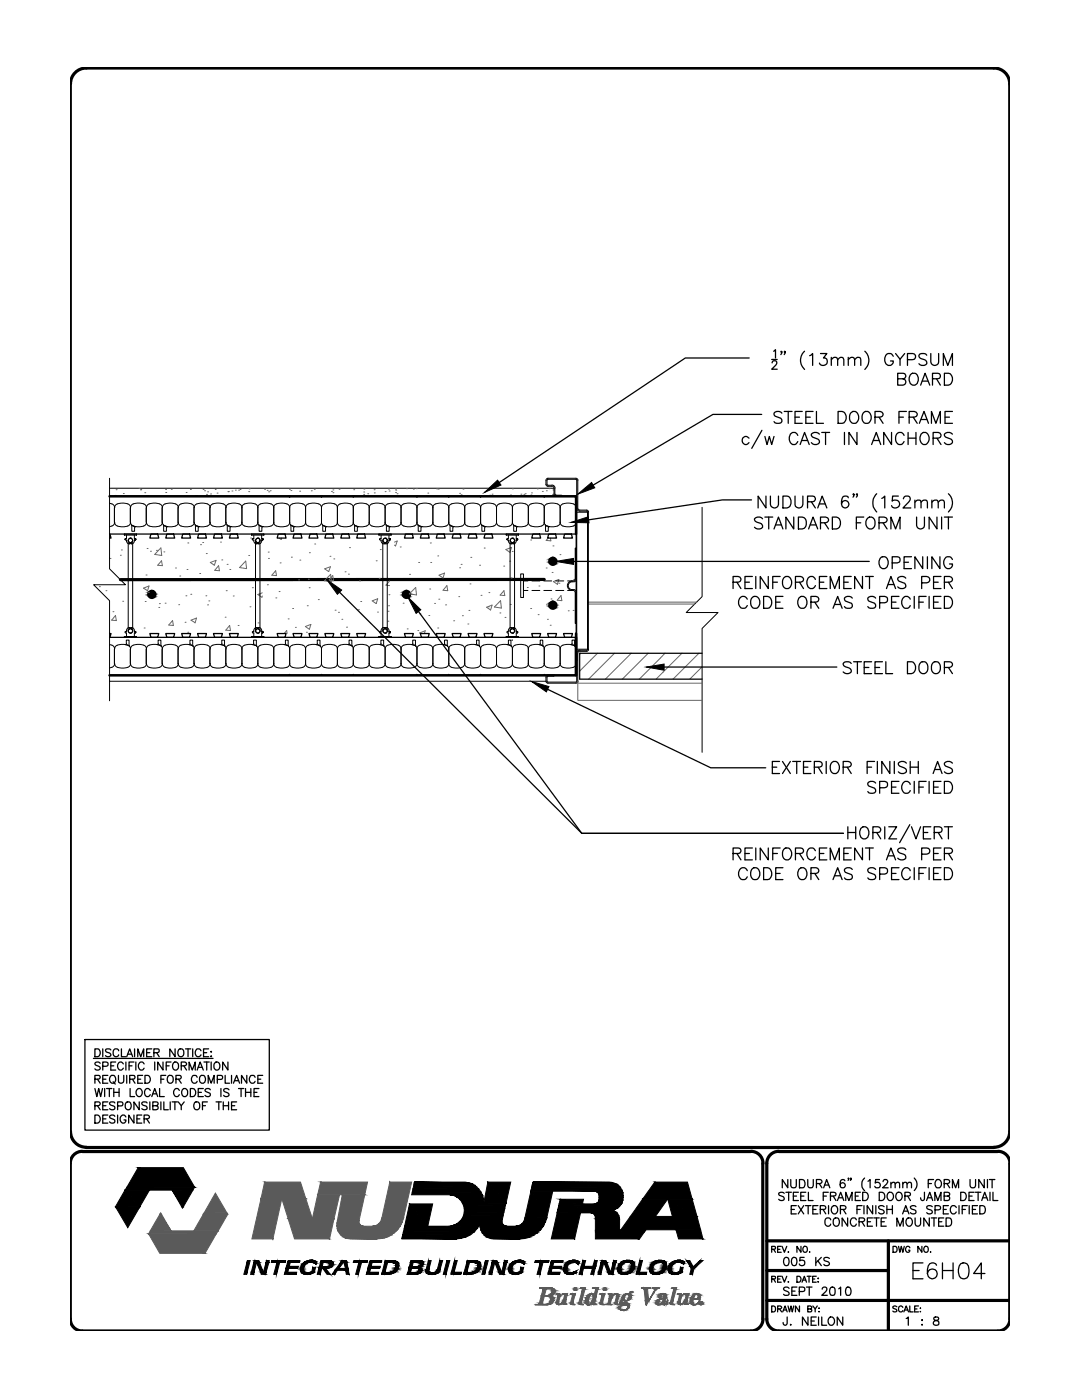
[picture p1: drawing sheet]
<svg xmlns="http://www.w3.org/2000/svg" width="216mm" height="279mm" viewBox="0 0 216 279" stroke-linecap="round" stroke-linejoin="round" font-family="sans-serif">
<!-- layer: LINE65 -->
<g fill="none" stroke="#000" stroke-width=".63">
<path d="M108.6 115.6l-84.6 .1"/>
<circle cx="30.3" cy="118.6" r=".61"/>
<circle cx="81.1" cy="118.6" r=".61"/>
<circle cx="110.3" cy="112" r=".61"/>
<circle cx="110.3" cy="120.8" r=".61"/>
</g>
<!-- layer: LINE9 -->
<g fill="none" stroke="#000" stroke-width=".2">
<path d="M21.9 97.4h88.6M57.7 99h.2l-.1 .3zM64 99h.2l-.1 .3zM70.4 99h.2l-.1 .3zM83.1 99h.2l-.1 .3zM89.4 99h.2l-.1 .3zM95.8 99h.2l-.1 .3zM108.5 99h.2l-.1 .3zM108.9 95.9l.1 1 .3 .2M109.1 95.9v.8l.2 .1M109.3 96.8h.8a.61 .61 0 0 1 .7 .6M109.3 95.4h5.6"/>
<path d="M109.3 97.1h.8M109.3 95.7h5.6M109.3 95.4l-.3 .2-.1 .2M109.3 95.7l-.2 .1M110.1 97l.4 .2v.2M110.5 97.4v1.2l.2 .3 .2 .1M110.7 97.4v1.2M110.8 98.6l.1 .2M110.9 98.8h1.2v.2h-1.2M114.9 95.4l.4 .2v.2M114.9 95.7l.2 .1M114.9 99.9h.2v32.1h-.2z"/>
<path d="M115.1 95.9v5.5a.61 .61 0 0 0 .6 .6h1.3l.2 .2v27.4l-.2 .2h-1.3M115.3 95.9v5.7l.4 .2 1.5 .1 .2 .3v27.4l-.2 .3-.2 .1h-1.3M21.9 100.5l.4 .1M22.3 105l-.4 .1M22.3 100.6a.78 .78 0 0 1 .6 .7 .78 .78 0 0 1 .5-.7M22.3 105a.78 .78 0 0 0 .6-.8 .78 .78 0 0 0 .5 .8M22.8 101.3v3M24.8 106.6v.2zM24.8 106.8h2.4M24.8 106.6h2.4M24.9 107.6l.3 .3M25.2 107.9l.2 .4 .2 .2"/>
<path d="M25.2 107.9h.1M25.2 106.8v.7l-.3 .1M25.6 107.9v18M25.6 108.5h.1M25.6 108.5h.3M25.9 108.3a.44 .44 0 0 1-.2-.7 .44 .44 0 0 1 .7 0 .44 .44 0 0 1-.2 .7M25.9 108.3h.1M25.9 108.5h.1M25.9 108.3v.2M26 101.3v3M26.2 108.3h.1M26.2 108.5h.1"/>
<path d="M26.2 108.3v.2M26.5 107.9v18M26.6 105a.78 .78 0 0 1-.6-.8 1.1 1.1 0 0 1-1.3 .9l-1.3-.1M26.6 105l-.3-.2v1.2h.6v-.7l.2-.2M26.6 105l.8 .1h.9a.92 .92 0 0 0 .9-.9 1.1 1.1 0 0 0 1.4 .9l1.2-.1M26.6 105l.5 .1M26.8 107.8h.2h-.2M26.8 107.9a.59 .59 0 0 1-.6 .6M26.8 107.9h.1M26.8 106.8v.7h.2M26.8 107.8v.1M27.1 107.6l-.1-.1 .1 .1-.1 .2 .1-.2"/>
<path d="M27.2 106.6v.2zM29.2 101.3v3M31.8 100.6l-.8-.2-.8 .1a.92 .92 0 0 0-1 .8 1.1 1.1 0 0 0-1.4-.9l-.8 .1a.92 .92 0 0 0-1 .8 1.1 1.1 0 0 0-1.3-.9l-1.3 .2M31.9 100.6a.78 .78 0 0 1 .5 .7M31.9 105a.78 .78 0 0 0 .5-.8 .78 .78 0 0 0 .5 .8l-.3-.2 .1 1.2h.5v-.7l.2-.2M32.4 101.3v3M32.9 100.6a.78 .78 0 0 0-.5 .7M35.5 101.3v3M38.7 101.3v3M39.3 105a.78 .78 0 0 1-.6-.8 1.1 1.1 0 0 1-1.3 .9h-.9a.92 .92 0 0 1-.9-.9 1.1 1.1 0 0 1-1.4 .9l-1.2-.1 .4 .1M39.3 105l-.3-.2v1.2h.6v-.7l.2-.2M39.3 105l1.2 .1 .9-.1"/>
<path d="M39.3 105l.5 .1M41.4 100.6l-.9-.2-.8 .1a.92 .92 0 0 0-1 .8 1.1 1.1 0 0 0-1.3-.9l-.9 .1a.92 .92 0 0 0-.9 .8 1.1 1.1 0 0 0-1.4-.9l-1.2 .2M41.4 100.6a.78 .78 0 0 1 .5 .7M41.4 105a.78 .78 0 0 0 .5-.8 1.1 1.1 0 0 0 1.4 .9h.8a.92 .92 0 0 0 1-.9 .78 .78 0 0 0 .5 .8M41.9 101.3v3M45.1 101.3v3M45.6 105l-.3-.2 .1 1.2h.5v-.7l.2-.2M45.7 105l.4 .1M48.3 101.3a1.1 1.1 0 0 0-1.4-.9l-.8 .1a.92 .92 0 0 0-1 .8 1.1 1.1 0 0 0-1.4-.9l-.8 .1a.92 .92 0 0 0-1 .8M48.3 101.3v3M50.2 106.6v.2zM50.2 106.8h2.4"/>
<path d="M50.2 106.6h2.4M50.3 107.6l.3 .3M50.6 107.9l.2 .4 .2 .2M50.6 107.9h.1M50.6 106.8v.7l-.3 .1M51 107.9v18M51 108.5h.1M51 108.5h.3M51.3 108.3a.44 .44 0 0 1-.2-.7 .44 .44 0 0 1 .7 0 .44 .44 0 0 1-.2 .7M51.3 108.3h.1M51.3 108.5h.1M51.3 108.3v.2"/>
<path d="M51.4 101.3a1.1 1.1 0 0 0-1.3-.9l-.9 .1a.92 .92 0 0 0-.9 .8M51.4 101.3v3M51.6 108.3h.1M51.6 108.5h.1M51.6 108.3v.2M51.7 104.8v1.2h.6v-.7l.2-.2M51.7 104.8l.3 .2M51.9 107.9v18M52 105a.78 .78 0 0 1-.6-.8 1.1 1.1 0 0 1-1.3 .9h-.9a.92 .92 0 0 1-.9-.9 1.1 1.1 0 0 1-1.4 .9l-1.2-.1M52 105l.5 .1M52.2 107.8h.2h-.2M52.2 107.9a.59 .59 0 0 1-.6 .6"/>
<path d="M52.2 107.9h.1M52.2 106.8v.7h.2M52.2 107.8v.1M52.5 107.6l-.1-.1 .1 .1-.1 .2 .1-.2M52.6 106.6v.2zM54.6 101.3a1.1 1.1 0 0 0-1.4-.9l-.8 .1a.92 .92 0 0 0-1 .8M54.6 101.3v3M57.8 101.3a1.1 1.1 0 0 0-1.4-.9l-.8 .1a.92 .92 0 0 0-1 .8M57.8 101.3v3M58.3 105a.78 .78 0 0 1-.5-.8 1.1 1.1 0 0 1-1.4 .9h-.8a.92 .92 0 0 1-1-.9 1.1 1.1 0 0 1-1.4 .9l-1.2-.1M58.3 105l-.3-.2 .1 1.2h.5v-.7l.2-.2M58.4 105l.4 .1"/>
<path d="M61 101.3a1.1 1.1 0 0 0-1.4-.9l-.8 .1a.92 .92 0 0 0-1 .8M61 101.3v3M64.1 101.3a1.1 1.1 0 0 0-1.3-.9l-.9 .1a.92 .92 0 0 0-.9 .8M64.1 101.3v3M64.7 105a.78 .78 0 0 1-.6-.8 1.1 1.1 0 0 1-1.3 .9h-.9a.92 .92 0 0 1-.9-.9 1.1 1.1 0 0 1-1.4 .9l-1.2-.1M64.7 105l-.3-.2v1.2h.6v-.7l.2-.2M64.7 105l.5 .1M67.3 101.3a1.1 1.1 0 0 0-1.4-.9l-.8 .1a.92 .92 0 0 0-1 .8M67.3 101.3v3M67.9 105a.78 .78 0 0 1-.6-.8 1.1 1.1 0 0 1-1.4 .9l-1.2-.1M67.9 100.6a.78 .78 0 0 0-.6 .7M67.9 100.6l.8-.2 .8 .1a.92 .92 0 0 1 1 .8"/>
<path d="M70.5 101.3v3M71 105a.78 .78 0 0 1-.5-.8 1.1 1.1 0 0 1-1.4 .9l-1.2-.1M71 105l-.3-.2 .1 1.2h.5v-.7l.2-.2M71.1 105l.8 .1h.8a.92 .92 0 0 0 1-.9 1.1 1.1 0 0 0 1.4 .9l1.2-.1M71.1 105l.4 .1M73.7 101.3a1.1 1.1 0 0 0-1.4-.9l-.8 .1a.92 .92 0 0 0-1 .8M73.7 101.3v3M75.6 106.6v.2zM75.6 106.8h2.4M75.6 106.6h2.4M75.7 107.6l.3 .3M76 107.9l.2 .4 .2 .2"/>
<path d="M76 107.9h.1M76 106.8v.7l-.3 .1M76.3 100.6l-.8-.2-.9 .1a.92 .92 0 0 0-.9 .8M76.3 100.6a.78 .78 0 0 1 .5 .7M76.3 105a.78 .78 0 0 0 .5-.8 .78 .78 0 0 0 .6 .8l-.3-.2v1.2h.6v-.7l.2-.2M76.4 107.9v18M76.4 108.5h.1M76.4 108.5h.3M76.7 108.3a.44 .44 0 0 1-.2-.7 .44 .44 0 0 1 .7 0 .44 .44 0 0 1-.2 .7M76.7 108.3h.1M76.7 108.5h.1M76.7 108.3v.2"/>
<path d="M76.8 101.3v3M77 108.3h.1M77 108.5h.1M77 108.3v.2M77.3 107.9v18M77.4 100.6a.78 .78 0 0 0-.6 .7M77.4 100.6l.8-.2 .9 .1a.92 .92 0 0 1 .9 .8M77.6 107.8h.2h-.2M77.6 107.9a.59 .59 0 0 1-.6 .6M77.6 107.9h.1M77.6 106.8v.7h.2M77.6 107.8v.1"/>
<path d="M77.9 107.6l-.1-.1 .1 .1-.1 .2 .1-.2M78 106.6v.2zM80 101.3v3M83.2 101.3a1.1 1.1 0 0 0-1.4-.9l-.8 .1a.92 .92 0 0 0-1 .8M83.2 101.3v3M83.7 105a.78 .78 0 0 1-.5-.8 1.1 1.1 0 0 1-1.4 .9h-.8a.92 .92 0 0 1-1-.9 1.1 1.1 0 0 1-1.4 .9l-1.2-.1 .5 .1M83.7 105l-.3-.2 .1 1.2h.5v-.7l.2-.2M83.8 105l1.2 .1 .8-.1M83.8 105l.4 .1M85.8 100.6l-.8-.2-.8 .1a.92 .92 0 0 0-1 .8M85.8 100.6a.78 .78 0 0 1 .6 .7M85.8 105a.78 .78 0 0 0 .6-.8 .78 .78 0 0 0 .5 .8"/>
<path d="M86.4 101.3v3M86.9 100.6a.78 .78 0 0 0-.5 .7M86.9 100.6l.9-.2 .8 .1a.92 .92 0 0 1 .9 .8M89.5 101.3v3M90.1 105a.78 .78 0 0 1-.6-.8 1.1 1.1 0 0 1-1.3 .9l-1.3-.1M90.1 105l-.3-.2v1.2h.6v-.7l.2-.2M90.1 105l.8 .1h.9a.92 .92 0 0 0 .9-.9 1.1 1.1 0 0 0 1.4 .9l1.2-.1M90.1 105l.5 .1M92.7 101.3v3M92.7 101.3a1.1 1.1 0 0 0-1.4-.9l-.8 .1a.92 .92 0 0 0-1 .8M95.3 100.6l-.8-.2-.8 .1a.92 .92 0 0 0-1 .8M95.4 100.6a.78 .78 0 0 1 .5 .7"/>
<path d="M95.4 105a.78 .78 0 0 0 .5-.8 .78 .78 0 0 0 .5 .8M95.9 101.3v3M96.1 104.8l.1 1.2h.5v-.7l.2-.2M96.1 104.8l.3 .2M96.5 105l.4 .1M99.1 101.3v3M99.1 101.3a1.1 1.1 0 0 0-1.4-.9l-.8 .1a.92 .92 0 0 0-1 .8M101 106.6v.2zM101 106.8h2.4M101 106.6h2.4M101.1 107.6l.3 .3M101.4 107.9l.2 .4 .2 .2"/>
<path d="M101.4 107.9h.1M101.4 106.8v.7l-.3 .1M101.8 107.9v18M101.8 108.5h.1M101.8 108.5h.3M102.1 108.3a.44 .44 0 0 1-.2-.7 .44 .44 0 0 1 .7 0 .44 .44 0 0 1-.2 .7M102.1 108.3h.1M102.1 108.5h.1M102.1 108.3v.2M102.2 101.3v3M102.2 101.3a1.1 1.1 0 0 0-1.3-.9l-.9 .1a.92 .92 0 0 0-.9 .8M102.4 108.3h.1"/>
<path d="M102.4 108.5h.1M102.4 108.3v.2M102.7 107.9v18M102.8 105a.78 .78 0 0 1-.6-.8 1.1 1.1 0 0 1-1.3 .9h-.9a.92 .92 0 0 1-.9-.9 1.1 1.1 0 0 1-1.4 .9l-1.2-.1M102.8 105l-.3-.2v1.2h.6v-.7l.2-.2M102.8 105l.5 .1M103 107.8h.2h-.2M103 107.9a.59 .59 0 0 1-.6 .6M103 107.9h.1M103 106.8v.7h.2M103 107.8v.1M103.3 107.6l-.1-.1 .1 .1-.1 .2 .1-.2"/>
<path d="M103.4 106.6v.2zM103.9 114.5h.6v4.7h-.6zM105.3 115.9h-.8v1.9h.8M105.4 101.3v3M105.4 101.3a1.1 1.1 0 0 0-1.4-.9l-.8 .1a.92 .92 0 0 0-1 .8M106.1 117.8h1.6M106.1 115.9h1.6M108.5 117.8h1.6M108.5 115.9h1.6M108.6 101.3v3M108.6 101.3a1.1 1.1 0 0 0-1.4-.9l-.8 .1a.92 .92 0 0 0-1 .8M109.1 105a.78 .78 0 0 1-.5-.8 1.1 1.1 0 0 1-1.4 .9h-.8a.92 .92 0 0 1-1-.9 1.1 1.1 0 0 1-1.4 .9l-1.2-.1"/>
<path d="M109.1 105l-.3-.2 .1 1.2h.5v-.7l.2-.2M109.2 105l.4 .1M110.9 117.8h1.6M110.9 115.9h1.6M111.8 101.3v3M111.8 101.3a1.1 1.1 0 0 0-1.4-.9l-.8 .1a.92 .92 0 0 0-1 .8M111.8 101.3a1.1 1.1 0 0 1 1.4-.9l.8 .1a.92 .92 0 0 1 .9 .8v3M113.3 117.8h1.1M113.3 115.9h1.1M114.1 117.7h.6l.2 .4v6.3h-.1v-6.1M114.2 116.1a.78 .78 0 0 0-.8 .8 .78 .78 0 0 0 .8 .8M114.2 115.9a.95 .95 0 0 0-1 1 .95 .95 0 0 0 1 .9"/>
<path d="M114.4 117.8l.3 .2 .1 .2M114.9 115.7l-.2 .4h-.6M114.9 115.7v-6.3h-.1v6.1l-.2 .4h-.2M114.9 104.2a1.1 1.1 0 0 1-1.3 .9h-.9a.92 .92 0 0 1-.9-.9 1.1 1.1 0 0 1-1.4 .9l-1.2-.1M115.1 102.2h2.1v27.4h-2.1M21.9 128.6l.4 .2M22.3 133.2l-.4 .1M22.3 128.8a.78 .78 0 0 1 .6 .7 .78 .78 0 0 1 .5-.7M22.3 133.2a.78 .78 0 0 0 .6-.8 .78 .78 0 0 0 .5 .8M22.8 129.5v2.9M23.4 133.2l.9 .1h.8a.92 .92 0 0 0 .9-.9 1.1 1.1 0 0 0 1.4 .9h.9a.92 .92 0 0 0 .9-.9 1.1 1.1 0 0 0 1.4 .9l1.2-.1M24.8 127v.2z"/>
<path d="M24.8 127h2.4M24.8 127.2h2.4M25 128.6l.5 .2M25.2 128.5v-.8h.6v1.1M25.2 125.9h.1M25.2 125.9l-.3 .2 .1 .2h.2v.7M25.2 128.4l-.2 .2M25.5 128.8l-.8-.2-1.3 .2M25.5 128.8a.78 .78 0 0 1 .5 .7 1.1 1.1 0 0 1 1.4-.9l.9 .1a.92 .92 0 0 1 .9 .8 1.1 1.1 0 0 1 1.4-.9l1.2 .2-.4-.2 .2-.1v-.8h.5l.1 1.3-.3-.2a.78 .78 0 0 1 .5 .7 .78 .78 0 0 1 .5-.7M25.5 128.8l.3 .2v-.2M25.6 125.3l-.2 .2-.2 .4M25.6 125.3h.1"/>
<path d="M25.6 125.3h.3M25.9 125.5a.42 .42 0 0 0-.2 .7 .42 .42 0 0 0 .7 0 .42 .42 0 0 0-.2-.7M25.9 125.5h.1M25.9 125.3h.1M25.9 125.3v.2M26 126.4h.1M26 129.5v2.9M26.2 125.3a.59 .59 0 0 1 .6 .6M26.2 125.5h.1M26.2 125.3h.1M26.2 125.3v.2M26.8 126h.2h-.2"/>
<path d="M26.8 125.9h.1M26.8 125.9v.1M27 126l.1 .1-.1 .2 .1-.2zM27 126.3h-.2v.7M27.2 127v.2zM29.2 129.5v2.9M32.4 129.5v2.9M32.4 132.4a.78 .78 0 0 1-.5 .8M32.4 132.4a.78 .78 0 0 0 .5 .8M33 133.2l.8 .1h.8a.92 .92 0 0 0 1-.9 1.1 1.1 0 0 0 1.4 .9h.8a.92 .92 0 0 0 .9-.9 1.1 1.1 0 0 0 1.4 .9l1.3-.1M35.5 129.5v2.9M37.9 128.5v-.8h.6v1.1"/>
<path d="M37.9 128.4l-.2 .2 .5 .2M38.2 128.8l-.8-.2-.9 .1a.92 .92 0 0 0-.9 .8 1.1 1.1 0 0 0-1.4-.9l-1.2 .2M38.2 128.8l.3 .2v-.2M38.7 129.5v2.9M41.4 128.8l-.9-.2-.8 .1a.92 .92 0 0 0-1 .8 .78 .78 0 0 0-.5-.7M41.9 129.5v2.9M41.9 132.4a.78 .78 0 0 1-.5 .8M41.9 132.4a1.1 1.1 0 0 0 1.4 .9h.8a.92 .92 0 0 0 1-.9 1.1 1.1 0 0 0 1.4 .9h.8a.92 .92 0 0 0 1-.9M44.1 128.6l.4 .2M44.3 128.5v-.8h.5v1.1M44.3 128.4l-.2 .2M44.5 128.8l-.8-.2-.8 .1a.92 .92 0 0 0-1 .8 .78 .78 0 0 0-.5-.7"/>
<path d="M44.6 128.8l.3 .2-.1-.2M45.1 129.5v2.9M48.3 129.5v2.9M48.3 132.4a1.1 1.1 0 0 0 1.4 .9h.8a.92 .92 0 0 0 .9-.9M50.2 127v.2zM50.2 127h2.4M50.2 127.2h2.4M50.6 128.5v-.8h.6v1.1M50.6 128.4l-.2 .2 .5 .2M50.6 125.9h.1M50.6 125.9l-.3 .2 .1 .2h.2v.7M50.9 128.8l-.8-.2-.9 .1a.92 .92 0 0 0-.9 .8 1.1 1.1 0 0 0-1.4-.9l-.8 .1a.92 .92 0 0 0-1 .8 .78 .78 0 0 0-.5-.7"/>
<path d="M50.9 128.8l.3 .2v-.2M51 125.3l-.2 .2-.2 .4M51 125.3h.1M51 125.3h.3M51.3 125.5a.42 .42 0 0 0-.2 .7 .42 .42 0 0 0 .7 0 .42 .42 0 0 0-.2-.7M51.3 125.5h.1M51.3 125.3h.1M51.3 125.3v.2M51.4 126.4h.1M51.4 129.5v2.9M51.4 132.4a1.1 1.1 0 0 0 1.4 .9h.9a.92 .92 0 0 0 .9-.9M51.6 125.3a.59 .59 0 0 1 .6 .6"/>
<path d="M51.6 125.5h.1M51.6 125.3h.1M51.6 125.3v.2M52.2 126h.2h-.2M52.2 125.9h.1M52.2 125.9v.1M52.4 126l.1 .1-.1 .2 .1-.2zM52.4 126.3h-.2v.7M52.6 127v.2zM54.6 129.5v2.9M54.6 132.4a1.1 1.1 0 0 0 1.4 .9h.8a.92 .92 0 0 0 1-.9M57 128.5v-.8h.5v1.1"/>
<path d="M57 128.4l-.2 .2 .4 .2M57.2 128.8l-.8-.2-.8 .1a.92 .92 0 0 0-1 .8 1.1 1.1 0 0 0-1.4-.9l-.8 .1a.92 .92 0 0 0-1 .8 .78 .78 0 0 0-.5-.7M57.3 128.8l.3 .2M57.5 128.8l.1 .2M57.8 134.6l.1 .2h-.2zM57.8 129.5v2.9M57.8 132.4a1.1 1.1 0 0 0 1.4 .9h.8a.92 .92 0 0 0 1-.9M61 129.5v2.9M61 132.4a1.1 1.1 0 0 0 1.4 .9h.8a.92 .92 0 0 0 .9-.9M63.3 128.5v-.8h.6v1.1M63.3 128.4l-.2 .2 .5 .2M63.6 128.8l-.8-.2-.9 .1a.92 .92 0 0 0-.9 .8 1.1 1.1 0 0 0-1.4-.9l-.8 .1a.92 .92 0 0 0-1 .8 .78 .78 0 0 0-.5-.7"/>
<path d="M63.6 128.8l.3 .2v-.2M63.6 128.8a.78 .78 0 0 1 .5 .7 1.1 1.1 0 0 1 1.4-.9l.9 .1a.92 .92 0 0 1 .9 .8 .78 .78 0 0 1 .6-.7M64.1 134.6l.1 .2h-.2zM64.1 129.5v2.9M64.1 132.4a1.1 1.1 0 0 0 1.4 .9h.9a.92 .92 0 0 0 .9-.9M67.3 129.5v2.9M67.3 132.4a.78 .78 0 0 0 .6 .8M69.5 128.6l.4 .2M69.7 128.5v-.8h.5v1.1M69.7 128.4l-.2 .2M69.9 128.8l-.8-.2-1.2 .2M70 128.8a.78 .78 0 0 1 .5 .7 1.1 1.1 0 0 1 1.4-.9l.8 .1a.92 .92 0 0 1 1 .8 1.1 1.1 0 0 1 1.4-.9l1.2 .2-.5-.2 .2-.2v-.7h.6v1.3l-.3-.2a.78 .78 0 0 1 .5 .7 .78 .78 0 0 1 .6-.7"/>
<path d="M70 128.8l.3 .2-.1-.2M70.5 132.4a1.1 1.1 0 0 1-1.4 .9l-1.2-.1M70.5 134.6l.1 .2h-.2zM70.5 129.5v2.9M70.5 132.4a1.1 1.1 0 0 0 1.4 .9h.8a.92 .92 0 0 0 1-.9M73.7 129.5v2.9M73.7 132.4a1.1 1.1 0 0 0 1.4 .9l1.2-.1M75.6 127v.2zM75.6 127h2.4M75.6 127.2h2.4M76 125.9h.1M76 125.9l-.3 .2 .1 .2h.2v.7"/>
<path d="M76.4 125.3l-.2 .2-.2 .4M76.4 125.3h.1M76.4 125.3h.3M76.7 125.5a.42 .42 0 0 0-.2 .7 .42 .42 0 0 0 .7 0 .42 .42 0 0 0-.2-.7M76.7 125.5h.1M76.7 125.3h.1M76.7 125.3v.2M76.8 132.4a.78 .78 0 0 1-.5 .8M76.8 129.5v2.9M76.8 132.4a.78 .78 0 0 0 .6 .8M77 125.3a.59 .59 0 0 1 .6 .6M77 125.5h.1"/>
<path d="M77 125.3h.1M77 125.3v.2M77.6 126h.2h-.2M77.6 125.9h.1M77.6 125.9v.1M77.8 126l.1 .1-.1 .2 .1-.2zM77.8 126.3h-.2v.7M78 127v.2zM80 132.4a1.1 1.1 0 0 1-1.4 .9l-1.2-.1M80 129.5v2.9M80 132.4a1.1 1.1 0 0 0 1.4 .9h.8a.92 .92 0 0 0 1-.9M82.4 128.5v-.8h.5v1.1"/>
<path d="M82.4 128.4l-.2 .2 .4 .2M82.6 128.8l-.8-.2-.8 .1a.92 .92 0 0 0-1 .8 1.1 1.1 0 0 0-1.4-.9l-1.2 .2M82.7 128.8l.3 .2-.1-.2M83.2 134.6l.1 .2h-.2zM83.2 129.5v2.9M83.2 132.4a1.1 1.1 0 0 0 1.4 .9l1.2-.1M85.8 128.8l-.8-.2-.8 .1a.92 .92 0 0 0-1 .8 .78 .78 0 0 0-.5-.7M85.8 128.8a.78 .78 0 0 1 .6 .7 .78 .78 0 0 1 .5-.7M86.4 129.5v2.9M86.4 132.4a.78 .78 0 0 1-.6 .8M86.4 132.4a.78 .78 0 0 0 .5 .8M88.5 128.6l.5 .2"/>
<path d="M88.7 128.5v-.8h.6v1.1M88.7 128.4l-.2 .2M89 128.8l-.8-.2-1.3 .2M89 128.8a.78 .78 0 0 1 .5 .7 1.1 1.1 0 0 1 1.4-.9l.9 .1a.92 .92 0 0 1 .9 .8 1.1 1.1 0 0 1 1.4-.9l1.2 .2-.4-.2 .2-.1v-.8h.5v1.1M89 128.8l.3 .2v-.2M89.5 134.6l.1 .2h-.2zM89.5 129.5v2.9M89.5 132.4a1.1 1.1 0 0 1-1.3 .9l-1.3-.1M89.5 132.4a1.1 1.1 0 0 0 1.4 .9h.9a.92 .92 0 0 0 .9-.9M92.7 129.5v2.9M92.7 132.4a1.1 1.1 0 0 0 1.4 .9l1.2-.1M95.9 134.6l.1 .2h-.2z"/>
<path d="M95.9 129.5v2.9M95.9 132.4a.78 .78 0 0 1-.5 .8M95.9 132.4a1.1 1.1 0 0 0 1.4 .9h.8a.92 .92 0 0 0 1-.9M99.1 129.5v2.9M99.1 132.4a1.1 1.1 0 0 0 1.4 .9h.8a.92 .92 0 0 0 .9-.9M101 127v.2zM101 127h2.4M101 127.2h2.4M101.4 125.9h.1M101.4 125.9l-.3 .2 .1 .2h.2v.7M101.7 128.8l-.8-.2-.9 .1a.92 .92 0 0 0-.9 .8 1.1 1.1 0 0 0-1.4-.9l-.8 .1a.92 .92 0 0 0-1 .8 .78 .78 0 0 0-.5-.7l.3 .2-.1-.2M101.7 128.8l-.5-.2 .2-.1v-.8h.6v1.1"/>
<path d="M101.7 128.8l.3 .2v-.2M101.8 125.3l-.2 .2-.2 .4M101.8 125.3h.1M101.8 125.3h.3M102.1 125.5a.42 .42 0 0 0-.2 .7 .42 .42 0 0 0 .7 0 .42 .42 0 0 0-.2-.7M102.1 125.5h.1M102.1 125.3h.1M102.1 125.3v.2M102.2 129.5v2.9M102.2 132.4a1.1 1.1 0 0 0 1.4 .9h.9a.92 .92 0 0 0 .9-.9M102.4 125.3a.59 .59 0 0 1 .6 .6M102.4 125.5h.1"/>
<path d="M102.4 125.3h.1M102.4 125.3v.2M103 126h.2h-.2M103 125.9h.1M103 125.9v.1M103.2 126l.1 .1-.1 .2 .1-.2zM103.2 126.3h-.2v.7M103.4 127v.2zM105.4 129.5v2.9M105.4 132.4a1.1 1.1 0 0 0 1.4 .9h.8a.92 .92 0 0 0 1-.9M108 128.8l-.8-.2-.8 .1a.92 .92 0 0 0-1 .8 1.1 1.1 0 0 0-1.4-.9l-.8 .1a.92 .92 0 0 0-1 .8 .78 .78 0 0 0-.5-.7M108 128.8l-.4-.2 .2-.1v-.8h.5v1.1"/>
<path d="M108.1 128.8l.3 .2-.1-.2M108.6 134.6l.1 .2h-.2zM108.6 129.5v2.9M108.6 132.4a1.1 1.1 0 0 0 1.4 .9h.8a.92 .92 0 0 0 1-.9M108.9 135.9l.2 .4h.2M109.1 135.9l.2 .2M109.3 134.8h1.2h-.2M109.3 136.3h5.6M109.3 136.1h5.6M109.3 134.7l-.3 .2-.1 1.1h-87M109.3 134.9l-.2 .2v.9M110.5 134.8v.1h-1.2"/>
<path d="M111.8 129.5v2.9M113.9 128.6l.5 .2M113.9 128.6l.2-.1v-.8h.6v1.1M114.4 128.8l-.8-.2-.9 .1a.92 .92 0 0 0-.9 .8 1.1 1.1 0 0 0-1.4-.9l-.8 .1a.92 .92 0 0 0-1 .8 .78 .78 0 0 0-.5-.7M114.4 128.8a.78 .78 0 0 1 .5 .7M114.4 128.8l.3 .2v-.2M114.9 129.5v2.9a1.1 1.1 0 0 1-1.3 .9h-.9a.92 .92 0 0 1-.9-.9M115.1 135.9l-.2 .2M115.3 135.9l-.2 .4h-.2M115.7 129.9l-.4 .2v.3v5.6M115.7 129.7a.61 .61 0 0 0-.6 .7v5.6"/>
<circle cx="26" cy="107.8" r=".44"/>
<circle cx="51.5" cy="107.8" r=".44"/>
<circle cx="76.9" cy="107.8" r=".44"/>
<circle cx="102.3" cy="107.8" r=".44"/>
<circle cx="26" cy="125.9" r=".44"/>
<circle cx="51.5" cy="125.9" r=".44"/>
<circle cx="76.9" cy="125.9" r=".44"/>
<circle cx="102.3" cy="125.9" r=".44"/>
</g>
<!-- layer: LINE50 -->
<path d="M21.9 99h93v7.6M114.9 127.2v7.6h-93M114.9 126.4v8.4" fill="none" stroke="#000" stroke-width=".51"/>
<!-- layer: HATCH -->
<g fill="none" stroke="#666" stroke-width=".2">
<path d="M23 98.9h.1M23.2 97.7h.1M24.6 98.5h.1M27.7 97.5h.1M28 97.8h.1M28.1 97.7h.1M28.9 98.3h.1M29.4 99h.1M33 97.7h.1M33.1 98.3h.1M34.2 97.6h.1M37.1 98.3h.1"/>
<path d="M38 97.7h.1M39 99h.1M40.5 97.7h.1M40.8 97.9h.1M41.2 98.7h.1M41.4 98.2h.1M42 98.6h.1M42.9 97.7h.1M43.3 98.4h.1M45.5 98.1h.1M45.6 98.1h.1M46.3 98h.1"/>
<path d="M47 97.8h.1M47.6 97.8h.1M47.9 97.7h.1M49.6 98.1h.1M49.7 97.6h.1M52.8 97.6h.1M53.3 97.9h.1M53.6 98.2h.1M53.9 97.9h.1M57.8 97.6h.1M58.1 97.9h.1M59.8 98h.1"/>
<path d="M62.1 97.9h.1M62.7 97.6h.1M66.1 98.1h.1M66.4 97.8h.1M66.4 98.3h.1M67.7 97.6h.1M70.4 99h.1M70.6 97.7h.1M72.6 98.7h.1M72.6 98.2h.1M72.6 97.6h.1M73.4 98.5h.1"/>
<path d="M74.6 97.7h.1M74.7 98.4h.1M76.8 98.1h.1M77.5 97.6h.1M77.7 98h.1M78.9 97.6h.1M78.9 98.3h.1M79 97.8h.1M79.2 98.5h.1M81.1 97.5h.1M82.5 97.6h.1M83.1 97.5h.1"/>
<path d="M85.2 99h.1M85.4 98.4h.1M87.1 97.6h.1M87.4 97.6h.1M89.4 99h.1M91.7 98.5h.1M92 98.7h.1M92.4 97.6h.1M93.4 99h.1M97.3 97.6h.1M97.7 98.8h.1M98.2 98.6h.1"/>
<path d="M101.8 98.9h.1M101.9 98.8h.1M102.2 97.6h.1M103.9 98.6h.1M104.5 98.7h.1M104.8 98.5h.1M104.8 98.9h.1M105.9 98.8h.1M106.1 98.4h.1M107.2 97.6h.1M108.2 98.1h.1M109 97.9h.1"/>
<path d="M109.6 97.5h.1M110.3 98.7h.1M110.3 97.8h.1M19.8 117.1h.1M21.1 117.9h.1M21.9 111.4h.1M24 110.8h.1M24.2 109.8h.1M29.1 114.8h.1M29.4 109.5h.1M29.4 117.9l-.8-.5 1.1-.4-.3 .9M29.6 118.2h.1"/>
<path d="M30 110h.1M31.2 109.8h.1M32.1 109.3l-1.2 1.3 1.4 .3-.2-1.5M32.2 111.9l.2 1-.9-.1zM32.7 110.1h.1M35 113.4h.1M35.9 115h.1M37.1 118.9h.1M37.3 113.7h.1M37.5 108.4h.1M38.1 118.6h.1M39.8 114.5h.1"/>
<path d="M40 108.7h.1M40.4 108.3h.1M41.1 118.9h.1M41.2 110.5h.1M41.7 119.9h.1M42 112.3l1.1-.5-.3 1zM43.6 112.9l.2 1-.9-.1zM44 108.2h.1M44.3 111.7h.1M45.1 117.9h.1M45.3 112.6h.1M45.9 113.7h.1"/>
<path d="M46.5 118.9h.1M49 112l-1.2 1.3 1.4 .2-.2-1.5M49.6 110.9h.1M50 107.4h.1M50.3 117.3h.1M51.7 118.6h.1M52.3 118.3l-.9 .3 .9 .6v-.3M53.4 116.7h.1M53.5 110.2h.1M53.6 111.4h.1M55 113.9l.2 1-1-.1zM55 119.3h.1"/>
<path d="M55.7 118.1h.1M55.7 107.4l.4 .3 .1-.3M55.9 112.3h.1M58.1 111.2h.1M59.6 115.7h.1M59.8 111.8h.1M61.5 115.6h.1M61.7 117.3h.1M61.7 110.3h.1M62.8 108.6h.1M63.5 119.7h.1M64.8 113.5l1.1-.4-.3 1z"/>
<path d="M65.8 111h.1M66 114.6l.2 1.5-1.5-.2zM66.4 114.9l.2 1-1-.1zM66.6 111.5h.1M68.8 114.1h.1M69.4 119.9h.1M69.5 114.6h.1M69.7 109.3h.1M71.7 115.9h.1M74.3 119.9l1.1-.4-.3 1zM75.1 111.9h.1M75.7 115.4h.1"/>
<path d="M75.9 109.7h.1M77.6 118.7h.1M77.7 115.9l-.7 .9 .7 .1M78.7 108.2l.6-.2-.4 1-.2-.2M79.9 109.2h.1M81.7 118.5l1.2-1.3 .2 1.5zM81.7 114.6h.1M83.5 112.3h.1M85.7 117.5h.1M85.9 108.4h.1M86 112.3h.1M87.3 110.9h.1"/>
<path d="M87.6 119.6h.1M87.6 114.8l1.1-.4-.3 .9zM89.2 116.9l.1 1-.9-.1zM91.5 119.1h.1M91.7 113.3h.1M92 112.6h.1M93.8 116.5h.1M94 111.2h.1M95.7 112.8h.1M96 118.8h.1M96.6 109.4h.1M97.6 118.3h.1"/>
<path d="M99.9 119.9l.1 1.5-1.3-.3zM100.5 113h.1M100.6 117.9l.1 1-.9-.1zM100.9 109.7l1.2-.5-.4 1zM101.7 112h.1M102 115.3h.1M102.2 110.1h.1M105.2 117.2h.1M105.9 107.8h.1M107.5 117h.1M109 113.4h.1M109.4 107.4l-.4 .5h.9l-.1-.5"/>
<path d="M110 119.5h.1M110.2 114.2h.1M110.3 109h.1M110.4 116.1l1.1-.5-.3 1zM111.5 116.4h.1M111.7 110.7h.1M111.9 118.9l.2 1-.9-.1zM114.5 115.6h.1M22.5 122.1h.1M23 122.8l.2 1.1-.9-.1zM24.5 120h.1M28.8 125.3h.1"/>
<path d="M29 120h.1M31.7 121.2h.1M31.8 120.5h.1M32.9 120.4h.1M34.4 123.9l.2 .9-.9-.1zM35.7 120.7h.1M36.9 124.2h.1M37.5 126.2h.1M38.9 124.3l-.8-.5 1.1-.5-.3 1M41.4 120.7h.1M44.9 123.2h.1M45.8 124.8l.2 1h-.9z"/>
<path d="M47.5 124.8h.1M49.9 121.1h.1M51.5 124.3h.1M56.7 126.4l.5-.6 .1 .6M57.5 123.5h.1M58.4 121.4h.1M58.9 125.2h.1M60.9 125l1.1-.4-.3 1zM61.1 126.2h.1M61.3 120.9h.1M66.9 121.8h.1M67.5 122.2h.1"/>
<path d="M68.2 123.6h.1M69.1 125.2h.1M71.5 121.7h.1M72 120h.1M75.3 122.2h.1M77.4 124h.1M77.4 122h.1M77.5 120.9h.1M80.4 120.4h.1M81.3 125.5h.1M83.4 125.8h.1M83.8 122.5h.1"/>
<path d="M83.9 126.4l-.2-.1 1.2-.4-.2 .5M85.6 122.8h.1M86.7 120.4h.1M87.3 125.3h.1M88.9 120.7h.1M90.5 123.9h.1M92.3 122.9h.1M93.4 124.5h.1M93.6 121.8h.1M97.1 121.2l1.1-.4-.3 .9zM97.4 121.1h.1M99.8 122.3h.1"/>
<path d="M100.8 123.2h.1M101.6 125.9h.1M101.8 120.6h.1M105.9 121.4h.1M107.4 122.7h.1M109 120.7h.1M109.2 123.6h.1M109.8 124.8h.1M113.4 121.9h.1M114.4 121.8h.1M115.3 136v3.8h24.8M115.3 136.3h24.8"/>
<path d="M115.9 130.4l-.2 .2M117.4 120.6h21.2M117.4 120.2h21.6M119.2 130.4l-3.5 3.5M122.6 130.4l-5.2 5.1M126 130.4l-5.2 5.1M129.3 130.4l-5.1 5.1M132.7 130.4l-5.1 5.1M136.1 130.4l-5.2 5.1M139.5 130.4l-5.2 5.1M140.1 133.1l-2.5 2.4"/>
</g>
<!-- layer: LINE18 -->
<path d="M21.9 95.4v18.1l3.1 3.2h-6.3l3.2 3.2v20M140.1 101.2v17.9l-3.2 3.1h6.4l-3.2 3.2v24.7" fill="none" stroke="#000" stroke-width=".2"/>
<!-- layer: line25 -->
<g fill="none" stroke="#000" stroke-width=".25">
<path d="M30.1 106.6h1.4l.2 .8h-1.8zM33.3 106.6h1.3l.3 .8h-1.8zM36.5 106.6h1.3l.2 .8h-1.7zM39.6 106.6h1.4l.2 .8h-1.8zM42.8 106.6h1.4l.2 .8h-1.8zM46 106.6h1.3l.3 .8h-1.8zM55.5 106.6h1.4l.2 .8h-1.8zM58.7 106.6h1.3l.3 .8h-1.8zM61.9 106.6h1.3l.2 .8h-1.7zM65 106.6h1.4l.2 .8h-1.8zM68.2 106.6h1.4l.2 .8h-1.8zM71.4 106.6h1.3l.3 .8h-1.8z"/>
<path d="M80.9 106.6h1.4l.2 .8h-1.8zM84.1 106.6h1.3l.3 .8h-1.8zM87.3 106.6h1.3l.2 .8h-1.7zM90.4 106.6h1.4l.2 .8h-1.8zM93.6 106.6h1.4l.2 .8h-1.8zM96.8 106.6h1.3l.3 .8h-1.8zM106.3 106.6h1.4l.2 .8h-1.8zM109.5 106.6h1.3l.3 .8h-1.8zM112.7 106.6h1.3l.2 .8h-1.7zM114.9 106.6h-93l.3 .8h-.3M21.9 126.4h.3l-.3 .8h93M29.9 126.4h1.8l-.2 .8h-1.4z"/>
<path d="M33.1 126.4h1.8l-.3 .8h-1.3zM36.3 126.4h1.7l-.2 .8h-1.3zM39.4 126.4h1.8l-.2 .8h-1.4zM42.6 126.4h1.8l-.2 .8h-1.4zM45.8 126.4h1.8l-.3 .8h-1.3zM55.3 126.4h1.8l-.2 .8h-1.4zM58.5 126.4h1.8l-.3 .8h-1.3zM61.7 126.4h1.7l-.2 .8h-1.3zM64.8 126.4h1.8l-.2 .8h-1.4zM68 126.4h1.8l-.2 .8h-1.4zM71.2 126.4h1.8l-.3 .8h-1.3zM80.7 126.4h1.8l-.2 .8h-1.4z"/>
<path d="M83.9 126.4h1.8l-.3 .8h-1.3zM87.1 126.4h1.7l-.2 .8h-1.3zM90.2 126.4h1.8l-.2 .8h-1.4zM93.4 126.4h1.8l-.2 .8h-1.4zM96.6 126.4h1.8l-.3 .8h-1.3zM102.2 127.7h.1M106.1 126.4h1.8l-.2 .8h-1.4zM109.3 126.4h1.8l-.3 .8h-1.3zM112.5 126.4h1.7l-.2 .8h-1.3zM114.9 126.4v8.4M140.1 130.4h-24.4v5.1h24.4"/>
</g>
<!-- layer: LINE65 -->
<g fill="#000" stroke="#000" stroke-width=".2">
<path d="M29.7 118.9h1.1l-.2 .3zM30 118.1h.6zM80.5 118.9h1.1l-.2 .3zM80.8 118.1h.6zM109.7 112.3h1.1l-.2 .3zM110 111.5h.6zM109.7 121.1h1.1l-.2 .2zM110 120.3h.6z"/>
<path d="M29.7 118.3l-.1 .3h1.3zM29.7 118.3h1.1l.1 .3z"/>
<path d="M29.7 118.3h1.1l-.8-.2zM30 118.1h.6l.2 .2z"/>
<path d="M29.6 118.6l.1 .3h1.1zM29.6 118.6h1.3l-.1 .3z"/>
<path d="M29.7 118.9l.3 .3h.6zM30 119.2h.6z"/>
<path d="M80.5 118.3v.3h1.2zM80.5 118.3h1.1l.1 .3z"/>
<path d="M80.5 118.3h1.1l-.8-.2zM80.8 118.1h.6l.2 .2z"/>
<path d="M80.5 118.6v.3h1.1zM80.5 118.6h1.2l-.1 .3z"/>
<path d="M80.5 118.9l.3 .3h.6zM80.8 119.2h.6z"/>
<path d="M109.7 111.7v.3h1.2zM109.7 111.7h1.1l.1 .3z"/>
<path d="M109.7 111.7h1.1l-.8-.2zM110 111.5h.6l.2 .2z"/>
<path d="M109.7 112v.3h1.1zM109.7 112h1.2l-.1 .3z"/>
<path d="M109.7 112.3l.3 .3h.6zM110 112.6h.6z"/>
<path d="M109.7 120.5v.3h1.2zM109.7 120.5h1.1l.1 .3z"/>
<path d="M109.7 120.5h1.1l-.8-.2zM110 120.3h.6l.2 .2z"/>
<path d="M109.7 120.8v.3h1.1zM109.7 120.8h1.2l-.1 .3z"/>
<path d="M109.7 121.1l.3 .2h.6zM110 121.3h.6z"/>
</g>
<!-- layer: 0 -->
<path d="M26 107.4h.1M51.4 107.4h.1M76.8 107.4h.1M102.2 107.4h.1M76.8 126.4h.1M102.2 126.4h.1" fill="none" stroke="#000" stroke-width=".25"/>
<!-- layer: TEXT -->
<g fill="none" stroke="#000" stroke-width=".25">
<path d="M149.5 71.4h-12.7l-37.2 24.9M154 71.7h1.1M154.1 72.4l.3-.4 .5 .1 .1 .2-.2 .6-.8 .8h1.1M154.4 70.1l.3-.3v1.6M156 70.2h-.2l.1-.1 .1 .1-.2 .6M156.7 70.2h-.2l.1-.1 .1 .1-.2 .6M160.5 70.1a2.44 2.44 0 0 0 0 3.6M161.6 71l.6-.4v2.3M163.7 70.6h1.3l-.7 .8a.79 .79 0 0 1 .7 1.2 .79 .79 0 0 1-1.3 .2l-.2-.3M165.9 71.8l.5-.5 .6 .1 .1 1.5M165.9 71.3v1.6M167.1 71.8l.6-.5 .5 .1 .2 1.5"/>
<path d="M169.3 71.8l.6-.5 .5 .1 .1 1.5M169.3 71.3v1.6M170.5 71.8l.6-.5 .6 .1 .1 1.5M172.6 70.1a2.44 2.44 0 0 1 0 3.6M178.2 71.1a.87 .87 0 0 0-1-.5 .87 .87 0 0 0-.7 .8 1.09 1.09 0 0 0 1.2 1.5 .84 .84 0 0 0 .5-.9h-.5M178.7 70.6l.9 1.1v1.2M179.1 75.6h1.1a.59 .59 0 0 0 .5-.7l-.2-.3-1.4-.1v2.4h1.1a.64 .64 0 0 0 .6-.7 .64 .64 0 0 0-.6-.6M180.5 70.6l-.9 1.1M181.1 71.8h1a.61 .61 0 0 0 .6-.6 .61 .61 0 0 0-.6-.6h-1v2.3M181.6 74.8a.89 .89 0 0 1 1-.3 .89 .89 0 0 1 .6 .9 1.03 1.03 0 0 1-.2 1.1 1.03 1.03 0 0 1-1.1 .2 1.47 1.47 0 0 1-.3-1.9zM183.7 76.9l.9-2.4 .9 2.4M184 76.1h1.1"/>
<path d="M184.9 70.9a.88 .88 0 0 0-.8-.4 .88 .88 0 0 0-.7 .6l.2 .3 .9 .4a.61 .61 0 0 1 .2 1 1.05 1.05 0 0 1-1.3-.2M185.7 70.6v1.6a.79 .79 0 0 0 .8 .7 .79 .79 0 0 0 .8-.7v-1.6M186.1 75.6l1.3-.1a.59 .59 0 0 0 0-.9l-1.3-.1v2.4M186.9 75.6l.7 1.3M188.2 72.9v-2.3l.9 2.3 .9-2.3v2.3M188.4 74.5h.8a1.26 1.26 0 0 1 .9 1.2 1.26 1.26 0 0 1-.9 1.2h-.8zM149.5 87.4a.75 .75 0 0 0-1.2-.1 .75 .75 0 0 0 0 1.2 .75 .75 0 0 0 1.2-.2M150 99.8h-5.8l-26.8 3.9M152 82.7h-9.7l-23.9 14.1M152 85.9l-2 3.6M152.6 87.1l.4 1.6 .5-1.6 .5 1.6 .4-1.6M152.8 99v2.4l-1.5-2.4v2.4"/>
<path d="M153.7 99v1.7a.82 .82 0 0 0 .8 .7 .82 .82 0 0 0 .8-.7v-1.7M156 82.5a.87 .87 0 0 0-.9-.4 .87 .87 0 0 0-.7 .6l.3 .3 .8 .4a.58 .58 0 0 1 .5 .4 .58 .58 0 0 1-.2 .6 1.13 1.13 0 0 1-1.4-.3M156.2 99h.8a1.26 1.26 0 0 1 .9 1.2 1.26 1.26 0 0 1-.9 1.2h-.8zM156.5 82.1h1.5M157.3 82.1v2.4M158.6 99v1.7a.79 .79 0 0 0 .8 .7 .79 .79 0 0 0 .8-.7v-1.7M158.6 83.3h.9M159.2 86.9a.87 .87 0 0 0-1-.6 .87 .87 0 0 0-.7 .9 1.04 1.04 0 0 0 .2 1.2 1.04 1.04 0 0 0 1.1 .2l.4-.5M159.7 88.7l.8-2.4 1 2.4M160 87.9h1.1M160.1 82.1h-1.5v2.4h1.5M160.8 83.3h.9"/>
<path d="M162.2 82.1h-1.4v2.4h1.4M162.9 82.1v2.4h1.4M163.5 86.6a1.08 1.08 0 0 0-1.6 0 .61 .61 0 0 0 .5 .7l.6 .3a.63 .63 0 0 1 .5 .7 1 1 0 0 1-1.6 0M164 86.3h1.5M164.7 86.3v2.4M167.2 82.1h.8a1.26 1.26 0 0 1 .9 1.2 1.26 1.26 0 0 1-.9 1.2h-.8zM168.5 86.3v2.4M169.3 99.3a.72 .72 0 0 0-1.1-.2 1.86 1.86 0 0 0 0 2.1 .74 .74 0 0 0 1.1-.3 .74 .74 0 0 0-.5-1 .74 .74 0 0 0-.9 .7M169.7 82.5a.89 .89 0 0 1 1.1-.4 .89 .89 0 0 1 .5 .9 1.07 1.07 0 0 1-.2 1.1 1.07 1.07 0 0 1-1.1 .3 1.51 1.51 0 0 1-.3-1.9zM170.4 98.7h-.2l.1-.2 .1 .2-.2 .5M171 86.3v2.4l-1.6-2.4v2.4M171.1 98.7h-.2l.1-.2 .1 .2-.2 .5"/>
<path d="M172.4 82.2a1.13 1.13 0 0 1 1.4 .5 1.13 1.13 0 0 1-.2 1.4 .87 .87 0 0 1-1 .4 .87 .87 0 0 1-.6-.9 1.39 1.39 0 0 1 .4-1.4zM173.9 88.7l1-2.4 .8 2.4M174.3 87.9h1.1M174.6 83.3l1.4-.2a.51 .51 0 0 0 0-.9l-1.4-.1v2.4M174.9 98.5a2.53 2.53 0 0 0 0 3.7M175.4 83.3l.8 1.2M176 99.5l.5-.5v2.4M177.9 86.3v2.4l-1.6-2.4v2.4M179.3 99h-1.2l-.1 1a.85 .85 0 0 1 1.3 0 .85 .85 0 0 1-.2 1.3 .85 .85 0 0 1-1.2-.4M179.4 83.3h.9M180.3 99.6l.1-.4a.81 .81 0 0 1 1-.1 .63 .63 0 0 1 .1 .8l-1.3 1.5h1.6M180.4 86.9a.87 .87 0 0 0-1-.6 .87 .87 0 0 0-.7 .9 1.04 1.04 0 0 0 .2 1.2 1.04 1.04 0 0 0 1.2 .2l.3-.5"/>
<path d="M180.9 82.1h-1.5v2.4M181.2 86.3v2.4M181.2 87.4h1.6M181.4 83.3l1.4-.2a.51 .51 0 0 0 0-.9l-1.4-.1v2.4M182.2 83.3l.8 1.2M182.6 99.8v1.6M182.8 86.3v2.4M183.4 84.5l1-2.4 .9 2.4M183.8 86.6a.89 .89 0 0 1 1-.3 .89 .89 0 0 1 .6 .9 1.16 1.16 0 0 1-1.2 1.5 1.47 1.47 0 0 1-.4-2.1zM183.8 83.7h1.1M185.9 84.5v-2.4l.8 2.4 .9-2.4v2.4M185.9 99.8v1.6"/>
<path d="M186.2 87.4l1.4-.1a.56 .56 0 0 0 0-.9l-1.4-.1v2.4M187 87.4l.8 1.3M188.6 83.3h.9M189.2 98.5a2.44 2.44 0 0 1 0 3.7M190 82.1h-1.4v2.4h1.4M190 86.6a1.08 1.08 0 0 0-1.6 0 .61 .61 0 0 0 .5 .7l.7 .3a.63 .63 0 0 1 .4 .7 1 1 0 0 1-1.6 0M67.7 118.2l48.4 48.1h52.2h-52.2l-32.6-44.3M114.4 112h59.1M146.3 116.2l1.3-.1a.56 .56 0 0 0 0-.9l-1.3-.2v2.5M147 116.2l.8 1.3M148.6 116.2h.9M149.1 119.6a.9 .9 0 0 0-1-.6 .9 .9 0 0 0-.7 1 1.08 1.08 0 0 0 .2 1.1 1.08 1.08 0 0 0 1.2 .2l.3-.5"/>
<path d="M150 119.4a.9 .9 0 0 1 1-.3 .9 .9 0 0 1 .6 .9 1.08 1.08 0 0 1-.3 1.1 1.08 1.08 0 0 1-1.1 .2 1.58 1.58 0 0 1-.2-1.9zM150.1 115h-1.5v2.5h1.5M150.8 115v2.5M152.2 103.5a.92 .92 0 0 0-1.6 .2 1.24 1.24 0 0 0 1.1 .7 .61 .61 0 0 1 .2 1 1.13 1.13 0 0 1-1.3-.2M152.4 119h.8a1.26 1.26 0 0 1 .8 1.2 1.26 1.26 0 0 1-.8 1.2h-.8zM152.6 103.2h1.6M153.3 115v2.5l-1.6-2.5v2.5M153.4 103.2v2.4M154.2 116.2h.9M154.4 105.6l.9-2.4 .9 2.4M154.8 104.8h1.1M155.7 115h-1.5v2.5"/>
<path d="M156.2 119h-1.4v2.4h1.4M156.4 115.4a.89 .89 0 0 1 1-.3 .89 .89 0 0 1 .6 .9 1.06 1.06 0 0 1-.3 1.1 1.06 1.06 0 0 1-1.1 .2 1.58 1.58 0 0 1-.2-1.9zM158.4 103.2v2.4l-1.6-2.4v2.4M158.7 116.2l1.4-.1a.51 .51 0 0 0 0-.9l-1.4-.2v2.5M159.3 103.2h.8a1.26 1.26 0 0 1 .8 1.2 1.26 1.26 0 0 1-.8 1.2h-.8zM159.4 119.4a.89 .89 0 0 1 1-.3 .89 .89 0 0 1 .6 .9 1.04 1.04 0 0 1-.2 1.1 1.04 1.04 0 0 1-1.1 .2 1.51 1.51 0 0 1-.3-1.9zM159.5 116.2l.8 1.3M161.1 100.1h1.1a.65 .65 0 0 0 .5-.6l-.2-.4-1.4-.1v2.4M161.3 105.6l.9-2.4 1 2.4M161.7 104.8h1.1M161.9 100.1l.8 1.3M162.7 115.6a.87 .87 0 0 0-1-.6 .87 .87 0 0 0-.7 1 1.03 1.03 0 0 0 .2 1.1 1.03 1.03 0 0 0 1.2 .2l.3-.4"/>
<path d="M163.2 101.4l.9-2.4 .9 2.4M163.5 116.2h.9M163.5 100.6h1.1M163.7 104.3h1a.64 .64 0 0 0 .6-.6l-.1-.3-.5-.2h-1v2.4M164.5 104.3l.8 1.3M165 115h-1.5v2.5h1.5M165.7 117.5v-2.5l.9 2.5 .9-2.5v2.5M166.1 103.2h.8a1.26 1.26 0 0 1 .8 1.2 1.26 1.26 0 0 1-.8 1.2h-.8zM168.4 116.2h.9M169.9 115h-1.5v2.5h1.5M170.1 119.4a.88 .88 0 0 0-.9-.4 .88 .88 0 0 0-.7 .6l.2 .4 1.2 .4a.59 .59 0 0 1 0 .9 1.13 1.13 0 0 1-1.4-.2M170.9 104.3h.9"/>
<path d="M172.1 115v2.5l-1.6-2.5v2.5M172.4 103.2h-1.5v2.4M172.7 115h1.6M173 103.5a.87 .87 0 0 1 1-.3 .87 .87 0 0 1 .6 .9 1.08 1.08 0 0 1-1.1 1.5l-.3-.2a1.38 1.38 0 0 1-.2-1.9zM173.5 115v2.5M174.7 119.4a.88 .88 0 0 0-.8-.4 .88 .88 0 0 0-.7 .6l.2 .4 .9 .3a.58 .58 0 0 1 .4 .4 .58 .58 0 0 1-.2 .6 1.13 1.13 0 0 1-1.3-.2M175.4 104.3h1a.64 .64 0 0 0 .6-.6l-.1-.3-.5-.2h-1v2.4M175.6 111.4a.89 .89 0 0 1 1-.3 .89 .89 0 0 1 .6 .9 1.03 1.03 0 0 1-.2 1.1 1.03 1.03 0 0 1-1.1 .3 1.47 1.47 0 0 1-.3-2zM176.2 104.3l.8 1.3M176.9 117.5l.9-2.5 .9 2.5M177.2 116.7h1.2M177.8 105.6v-2.4l.9 2.4 .9-2.4v2.4"/>
<path d="M178 112.3l1.4-.1a.61 .61 0 0 0 .2-.7 .61 .61 0 0 0-.6-.4h-1v2.4M179.4 119h-1.5v2.4h1.5M180.4 112.2h.9M180.7 115.4a1.06 1.06 0 0 0-1.6 0 .61 .61 0 0 0 .5 .7l.7 .2a.58 .58 0 0 1 .4 .4 .58 .58 0 0 1-.2 .6 1.13 1.13 0 0 1-1.4-.2M181.6 119.6a.88 .88 0 0 0-1-.6 .88 .88 0 0 0-.7 1 1.07 1.07 0 0 0 .3 1.1 1.07 1.07 0 0 0 1.1 .2l.3-.5M181.9 111.1h-1.5v2.4h1.5M182.4 119v2.4M182.6 100.2a.83 .83 0 0 1 1.1-.3l.1 1.5M182.9 103.2v1.7a.79 .79 0 0 0 .8 .7 .79 .79 0 0 0 .8-.7v-1.7M183.8 100.2a.85 .85 0 0 1 1.1-.3l.2 1.5M183.9 116.3h1a.64 .64 0 0 0 .6-.6 .64 .64 0 0 0-.6-.7h-1v2.5M184.1 111.1v2.4l-1.5-2.4v2.4"/>
<path d="M184.8 119h-1.4v2.4M185.1 111.1v2.4M185.4 119v2.4M185.9 100.2a.85 .85 0 0 1 1.2-.3l.1 1.5M186.3 116.2h.9M187 103.2v2.4l-1.6-2.4v2.4M187.2 100.2l.6-.4 .5 .1 .1 1.5M187.6 111.1v2.4l-1.7-2.4v2.4M187.8 115h-1.5v2.5h1.5M187.8 119h-1.5v2.4h1.5M187.9 103.2v2.4M188.4 116.2l1.4-.1a.51 .51 0 0 0 0-.9l-1.4-.2v2.5"/>
<path d="M188.4 119h.8a1.26 1.26 0 0 1 .9 1.2 1.26 1.26 0 0 1-.9 1.2h-.8zM188.4 103.2h1.6M189.2 116.2l.8 1.3M189.2 103.2v2.4M190 111.7a.9 .9 0 0 0-1-.6 .9 .9 0 0 0-.7 .9 1.06 1.06 0 0 0 .3 1.1 1.06 1.06 0 0 0 1.1 .3l.3-.5v-.3h-.5M109.3 137.6l32.5 15.6h11M132.5 133.1h34.5M154.8 120.2h.9M161.8 120.2l1.4-.2a.56 .56 0 0 0 0-.8l-1.4-.2v2.4M162.6 120.2l.8 1.2M166.2 121.4l.9-2.4 .9 2.4M166.6 120.6h1.1"/>
<path d="M169.9 132.4a.92 .92 0 0 0-1.7 .2 1.24 1.24 0 0 0 1.2 .7 .58 .58 0 0 1 .2 1 1.08 1.08 0 0 1-1.4-.2M170.3 132.1h1.6M171.1 132.1v2.3M172.4 133.2h1M173.9 132.1h-1.5v2.3h1.5M174.6 133.2h.9M175.5 120.3l1.4-.1a.65 .65 0 0 0 .2-.7 .65 .65 0 0 0-.6-.5h-1v2.4M176.1 132.1h-1.5v2.3h1.5M176.8 132.1v2.3h1.3M177.9 120.2h.9M181.1 132.1h.8a1.26 1.26 0 0 1 .8 1.2 1.26 1.26 0 0 1-.8 1.1h-.8zM183.4 120.2h.8"/>
<path d="M183.8 132.2a.89 .89 0 0 1 1.3 .8 1.08 1.08 0 0 1-1.1 1.4 1.42 1.42 0 0 1-.2-2.2zM186.3 132.2a.89 .89 0 0 1 1.3 .8 1.08 1.08 0 0 1-1.1 1.4 1.42 1.42 0 0 1-.2-2.2zM186.3 120.2h.9M188.4 133.2h1.1a.65 .65 0 0 0 .5-.7l-.2-.3-1.4-.1v2.3M189.2 133.2l.8 1.2M154.1 153.1h.9M155.5 152h-1.4v2.4h1.4M156.1 152l1.6 2.4M157.7 152l-1.6 2.4M158.2 152h1.5M159 152v2.4M160.3 153.1h.9"/>
<path d="M161.8 152h-1.5v2.4h1.5M162.5 153.1l1.3-.1a.56 .56 0 0 0 0-.9l-1.3-.1v2.4M163.3 153.1l.8 1.3M164.9 152v2.4M165.9 152.3a.89 .89 0 0 1 1-.3 .89 .89 0 0 1 .6 .9 1.06 1.06 0 0 1-.3 1.1 1.06 1.06 0 0 1-1.1 .2 1.58 1.58 0 0 1-.2-1.9zM168.2 153.1l1.4-.1a.51 .51 0 0 0 0-.9l-1.4-.1v2.4M169.1 153.1l.8 1.3M173 153.1h.9M174.5 152h-1.5v2.4M174.7 156.3a.87 .87 0 0 0-.8-.4 .87 .87 0 0 0-.7 .6l.2 .4 .9 .3a.58 .58 0 0 1 .4 .4 .58 .58 0 0 1-.2 .6 1.13 1.13 0 0 1-1.3-.2M175.1 152v2.4M175.5 157.2l1.4-.1a.65 .65 0 0 0 .2-.7 .65 .65 0 0 0-.6-.5h-1v2.4"/>
<path d="M177.6 152v2.4l-1.6-2.4v2.4M177.9 157.1h.9M178.4 152v2.4M179.4 155.9h-1.5v2.4h1.5M180.9 152.3a1.08 1.08 0 0 0-1.6 0 .61 .61 0 0 0 .4 .7 1.35 1.35 0 0 1 1.2 .7 .81 .81 0 0 1-.5 .7 .81 .81 0 0 1-.9-.2l-.2-.2M181.6 156.5a.87 .87 0 0 0-1-.6 .87 .87 0 0 0-.7 1 1.07 1.07 0 0 0 .3 1.1 1.07 1.07 0 0 0 1.1 .2l.3-.4M181.6 153.1h1.6M181.6 152v2.4M182.4 155.9v2.4M183.2 152v2.4M183.4 157.1h.8M184.8 155.9h-1.4v2.4"/>
<path d="M185.4 155.9v2.4M186.2 154.4l.9-2.4 .9 2.4M186.3 157.1h.9M186.5 153.6h1.1M187.8 155.9h-1.5v2.4h1.5M188.4 155.9h.8a1.26 1.26 0 0 1 .9 1.2 1.26 1.26 0 0 1-.9 1.2h-.8zM190 152.3a1.08 1.08 0 0 0-1.6 0 .61 .61 0 0 0 .5 .7 1.35 1.35 0 0 1 1.1 .7 .81 .81 0 0 1-.5 .7 .81 .81 0 0 1-.8-.2l-.3-.2M146.3 170.3h1a.59 .59 0 0 0 .5-.6l-.2-.4-1.3-.1v2.4M147 170.3l.8 1.3M148.6 170.3h.9M149.1 173.8a.89 .89 0 0 0-1-.6 .89 .89 0 0 0-.7 .9 1.08 1.08 0 0 0 .2 1.1 1.08 1.08 0 0 0 1.2 .3l.3-.5M150 173.5a.9 .9 0 0 1 1-.3 .9 .9 0 0 1 .6 .9 1.08 1.08 0 0 1-.3 1.1 1.08 1.08 0 0 1-1.1 .3 1.58 1.58 0 0 1-.2-2z"/>
<path d="M150.1 169.2h-1.5v2.4h1.5M150.8 169.2v2.4M152.4 173.2h.8a1.26 1.26 0 0 1 .8 1.2 1.26 1.26 0 0 1-.8 1.1h-.8zM153.3 169.2v2.4l-1.6-2.4v2.4M154.2 170.3h.9M154.8 174.3h.9M155.7 169.2h-1.5v2.4M156.2 173.2h-1.4v2.3h1.4M156.6 169.3a1.16 1.16 0 0 1 1.3 .5 1.16 1.16 0 0 1-.2 1.5l-.2 .2a.89 .89 0 0 1-1.4-.8 1.39 1.39 0 0 1 .5-1.4zM158.7 170.3h1.4a.54 .54 0 0 0 0-1l-1.4-.1v2.4M159.4 173.5a.89 .89 0 0 1 1-.3 .89 .89 0 0 1 .6 .9 1.04 1.04 0 0 1-.2 1.1 1.04 1.04 0 0 1-1.1 .3 1.51 1.51 0 0 1-.3-2zM159.5 170.3l.8 1.3"/>
<path d="M161.8 174.3l1.4-.1a.56 .56 0 0 0 0-.9l-1.4-.1v2.3M162.6 174.3l.8 1.2M162.7 169.8a.87 .87 0 0 0-1-.6 .87 .87 0 0 0-.7 .9 1.03 1.03 0 0 0 .2 1.2 1.03 1.03 0 0 0 1.2 .2l.3-.5M163.5 170.3h.9M165 169.2h-1.5v2.4h1.5M165.7 171.6v-2.4l.9 2.4 .9-2.4v2.4M166.2 175.5l.9-2.3 .9 2.3M166.6 174.8h1.1M168.4 170.3h.9M169.2 165v2.4M169.2 166.1h1.5M169.9 169.2h-1.5v2.4h1.5"/>
<path d="M170.1 173.5a.87 .87 0 0 0-.9-.4 .87 .87 0 0 0-.7 .7l.2 .3 1.2 .4a.59 .59 0 0 1 0 1 1.13 1.13 0 0 1-1.4-.3M170.7 165v2.4M171.8 165.3a.89 .89 0 0 1 1-.3 .89 .89 0 0 1 .6 .9 1.03 1.03 0 0 1-.2 1.2 1.03 1.03 0 0 1-1.2 .2 1.51 1.51 0 0 1-.2-2zM172.1 169.2v2.4l-1.6-2.4v2.4M172.7 169.2h1.6M173.5 169.2v2.4M174.2 166.1h1a.59 .59 0 0 0 .5-.6l-.2-.4-.3-.1h-1v2.4M174.7 173.5a.87 .87 0 0 0-.8-.4 .87 .87 0 0 0-.7 .7l.2 .3 .9 .3a.58 .58 0 0 1 .4 .5 .58 .58 0 0 1-.2 .6 1.13 1.13 0 0 1-1.3-.3M174.9 166.1l.8 1.3M175.5 174.4l1.4-.1a.65 .65 0 0 0 .2-.7 .65 .65 0 0 0-.6-.4h-1v2.3M176.5 165v2.4M176.9 171.6l.9-2.4 .9 2.4"/>
<path d="M177.2 170.8h1.2M177.3 165h1.6l-1.6 2.4h1.6M177.9 174.3h.9M179.4 173.2h-1.5v2.3h1.5M180.7 169.6a.92 .92 0 0 0-1.6 .2 1.24 1.24 0 0 0 1.2 .7 .58 .58 0 0 1 .4 .4 .58 .58 0 0 1-.2 .6 1.13 1.13 0 0 1-1.4-.2M181.5 164.6l-2 3.6M181.6 173.8a.87 .87 0 0 0-1-.6 .87 .87 0 0 0-.7 .9 1.07 1.07 0 0 0 .3 1.1 1.07 1.07 0 0 0 1.1 .3l.3-.5M181.9 165l.9 2.4 .9-2.4M182.4 173.2v2.3M183.4 174.3h.8M183.9 170.5h1a.63 .63 0 0 0 .6-.5 .63 .63 0 0 0-.2-.7l-1.4-.1v2.4M184.2 166.1h.9"/>
<path d="M184.8 173.2h-1.4v2.3M185.4 173.2v2.3M185.7 165h-1.5v2.4h1.5M186.3 170.3h.9M186.3 174.3h.9M186.4 166.1h1.4a.61 .61 0 0 0 0-1l-1.4-.1v2.4M187.2 166.1l.8 1.3M187.8 169.2h-1.5v2.4h1.5M187.8 173.2h-1.5v2.3h1.5M188.4 170.3h1.4a.54 .54 0 0 0 0-1l-1.4-.1v2.4M188.4 173.2h.8a1.26 1.26 0 0 1 .9 1.2 1.26 1.26 0 0 1-.9 1.1h-.8zM188.4 165h1.6"/>
<path d="M189.2 165v2.4M189.2 170.3l.8 1.3M16.9 207.5h36.8v18h-36.8zM18.6 211.2h23.9M18.9 209.3h.5a.82 .82 0 0 1 .6 .8 .82 .82 0 0 1-.6 .8h-.5zM18.9 215.4l.9-.1 .2-.3-.1-.3-1-.1v1.6M18.9 217.2l.4 1.6 .4-1.6 .4 1.6 .4-1.6M19.4 215.4l.6 .8M20 212.2a.59 .59 0 0 0-.6-.3 .59 .59 0 0 0-.5 .4l.2 .2 .8 .4 .1 .4a.65 .65 0 0 1-1.1 0M20.5 212.8l.9-.1 .1-.6-.3-.2h-.7v1.7M20.5 209.3v1.6M20.5 215.4h.6"/>
<path d="M20.9 217.2v1.6M21.3 217.2h1M21.5 214.6h-1v1.6h1M21.5 219.9h-1v1.6h1M21.8 217.2v1.6M22 214.8l.2-.1a.77 .77 0 0 1 .9 .3 .77 .77 0 0 1-.2 1 .59 .59 0 0 1-.6 .2 .59 .59 0 0 1-.4-.6zM22.1 209.5l-.4-.2-.5 .1-.1 .1 .1 .4 .8 .4 .1 .4a.73 .73 0 0 1-1 0M22.1 212.7h.6M22.6 215.9l.4 .5M22.7 217.2v1.6M22.7 218h1.1M23.1 211.9h-1v1.7h1"/>
<path d="M23.6 214.6v1.1a.53 .53 0 0 0 .6 .5 .53 .53 0 0 0 .5-.5v-1.1M23.7 209.7a.56 .56 0 0 0-.7-.4 .56 .56 0 0 0-.4 .6 .69 .69 0 0 0 .7 1l.4-.4M23.8 217.2v1.6M24.2 209.3v1.6h.9M24.6 212.3a.59 .59 0 0 0-.7-.4 .59 .59 0 0 0-.4 .6v.4a.59 .59 0 0 0 .4 .7 .59 .59 0 0 0 .7-.4M25.1 211.9v1.7M25.3 210.9l.6-1.6 .6 1.6M25.3 214.6v1.6M25.5 210.4h.8M25.8 212.7h.5M25.9 215.4l.9-.1 .1-.3-.1-.3-.9-.1v1.6M26 217.2v1.6h.9"/>
<path d="M26.4 215.4l.5 .8M26.7 211.9h-.9v1.7M26.9 209.3v1.6M27.1 211.9v1.7M27.3 217.5l.2-.2a.75 .75 0 0 1 .9 .4 .75 .75 0 0 1-.2 .9l-.1 .2a.76 .76 0 0 1-.9-.4 .76 .76 0 0 1 .1-.9zM27.5 210.9v-1.6l.6 1.6 .6-1.6v1.6M27.5 215.4h.6M27.8 219.9v1.6l-1.1-1.6v1.6M28.5 214.6h-1v1.6h1M28.8 212.3a.59 .59 0 0 0-.7-.4 .59 .59 0 0 0-.5 .6v.4a.59 .59 0 0 0 .5 .7 .59 .59 0 0 0 .7-.4M28.9 214.6h.5a.82 .82 0 0 1 .6 .8 .82 .82 0 0 1-.6 .8h-.5zM29.3 210.1h.6"/>
<path d="M29.9 219.9v1.6M30 217.6a.59 .59 0 0 0-.7-.4 .59 .59 0 0 0-.5 .6v.4a.59 .59 0 0 0 .5 .7 .59 .59 0 0 0 .7-.4M30.3 209.3h-1v1.6h1M30.3 218.8l.6-1.6 .6 1.6M30.5 218.3h.8M30.7 210.1l.9-.1 .1-.5-1-.2v1.6M30.9 211.9v1.7M31.3 210.1l.5 .8M31.8 217.2v1.6h1M32.1 215.4h.6M32.1 219.9v1.6M32.5 211.9v1.7l-1-1.7v1.7"/>
<path d="M32.7 219.9v1.6h.9M33.1 214.6h-1v1.6M33.2 212.7h.6M33.5 214.8l.2-.1a.8 .8 0 0 1 .9 .5 .8 .8 0 0 1-.5 1 .84 .84 0 0 1-.7-.5 .84 .84 0 0 1 .1-.9zM34 219.9v1.6M34.1 211.9h-.9v1.7M34.3 219.9h1.1M34.7 212a.78 .78 0 0 1 1 .5 .78 .78 0 0 1-.4 1 .76 .76 0 0 1-.9-.4 .76 .76 0 0 1 .2-.9zM34.9 219.9v1.6M34.9 209.3v1.6l-1-1.6v1.6M35.1 215.4l.9-.1 .2-.3-.1-.3-1-.1v1.6M35.6 219.9l.6 .8v.8"/>
<path d="M35.6 209.5l.2-.1a.8 .8 0 0 1 .9 .5 .8 .8 0 0 1-.4 1 .84 .84 0 0 1-.8-.5 .84 .84 0 0 1 .1-.9zM35.6 215.4l.6 .8M35.8 217.6a.59 .59 0 0 0-.7-.4 .59 .59 0 0 0-.5 .6v.4a.59 .59 0 0 0 .5 .6 .59 .59 0 0 0 .7-.3M36.2 212.7l.9-.1 .1-.4-.4-.3h-.6v1.7M36.4 217.5l.1-.2a.78 .78 0 0 1 1 .5 .78 .78 0 0 1-.4 1 .76 .76 0 0 1-.8-.4 .76 .76 0 0 1 .1-.9zM36.7 212.7l.5 .9M36.8 219.9l-.6 .8M37 209.3h1.1M37.5 209.3v1.6M37.7 213.6v-1.7l.7 1.7 .6-1.7v1.7M38 217.2h.5a.85 .85 0 0 1 .6 .8 .85 .85 0 0 1-.6 .8h-.5zM38.5 209.3v1.6"/>
<path d="M39.3 213.6l.6-1.7 .7 1.7M39.3 215a.59 .59 0 0 0-.6-.4 .59 .59 0 0 0-.5 .6v.4a.59 .59 0 0 0 .5 .6 .59 .59 0 0 0 .6-.4M39.6 213h.7M39.6 218h.6M39.9 214.8l.2-.1a.78 .78 0 0 1 .9 .3 .78 .78 0 0 1-.1 1l-.3 .2a.81 .81 0 0 1-.8-.5 .81 .81 0 0 1 .1-.9zM40.1 209.7a.59 .59 0 0 0-.7-.4 .59 .59 0 0 0-.4 .6v.4a.59 .59 0 0 0 .4 .6 .59 .59 0 0 0 .7-.4M40.6 217.2h-1v1.6h1M40.6 210.1h.6M40.7 211.9h1.1M41.2 211.9v1.7M41.4 219.9h-1v1.6M41.5 216.2v-1.6l.6 1.6 .6-1.6v1.6"/>
<path d="M41.6 209.3h-1v1.6h1M42 217.5a.59 .59 0 0 0-.6-.3 .59 .59 0 0 0-.5 .4l.1 .2 .9 .4a.41 .41 0 0 1-.3 .6h-.3l-.4-.2M42.1 209.9h.1zM42.1 210.8h.1zM42.1 211.9v1.7M43 212a.76 .76 0 0 1 .9 .4 .76 .76 0 0 1-.2 .9 .57 .57 0 0 1-.6 .2 .57 .57 0 0 1-.4-.6 .79 .79 0 0 1 .3-.9zM43.1 219.9h1.1M43.4 215.4h.6a.4 .4 0 0 0 .4-.4 .4 .4 0 0 0-.4-.4h-.6v1.6M43.7 219.9v1.6M44.1 217.2v1.6M44.5 219.9v1.6M44.9 214.6v1.6h.9"/>
<path d="M45.5 211.9v1.7l-1.1-1.7v1.7M45.6 219.9v1.6M45.7 217.5a.59 .59 0 0 0-.6-.3 .59 .59 0 0 0-.5 .4l.2 .2 .8 .4 .1 .4a.65 .65 0 0 1-1.1 0M46.2 214.6v1.6M46.6 216.2l.6-1.6 .6 1.6M46.8 215.7h.8M47.2 219.9h-1v1.6h1M47.6 217.2h1.1M48.1 217.2v1.6M49 218h1.1M49 217.2v1.6M49.2 214.6v1.6l-1-1.6v1.6"/>
<path d="M50.1 217.2v1.6M50.7 218h.6M50.9 215a.59 .59 0 0 0-.7-.4 .59 .59 0 0 0-.4 .6v.4a.59 .59 0 0 0 .4 .6 .59 .59 0 0 0 .7-.4M51.4 215.4h.6M51.7 217.2h-1v1.6h1M52.4 214.6h-1v1.6h1M18.9 220.7l.9-.1 .2-.3-.1-.3-1-.1v1.6M18.9 222.5h.5a.85 .85 0 0 1 .6 .8 .85 .85 0 0 1-.6 .8h-.5zM19.4 220.7l.6 .8M20.5 220.7h.6M20.5 223.3h.6M21.5 222.5h-1v1.6h1"/>
<path d="M22.9 220.1l-.3-.2h-.6l-.1 .2 .1 .4 .9 .4v.4a.71 .71 0 0 1-1 0M22.9 222.8a.59 .59 0 0 0-.6-.3 .59 .59 0 0 0-.4 .4v.2l1 .4a.41 .41 0 0 1-.3 .6h-.4l-.3-.2M23.5 220.7h.6a.4 .4 0 0 0 .4-.4 .4 .4 0 0 0-.4-.4h-.6v1.6M23.5 222.5v1.6M25.1 220.1l.2-.2a.78 .78 0 0 1 .9 .4 .78 .78 0 0 1-.2 1l-.2 .2a.81 .81 0 0 1-.8-.5 .81 .81 0 0 1 .1-.9zM25.1 222.9a.59 .59 0 0 0-.6-.4 .59 .59 0 0 0-.5 .6v.4a.58 .58 0 0 0 .5 .7 .58 .58 0 0 0 .6-.7h-.4M26.7 222.5v1.6l-1-1.6v1.6M27.3 223.3h.6M28.3 222.5h-1v1.6h1M28.8 223.3l.8-.1 .2-.4-.4-.3h-.6v1.6M29.3 223.3l.5 .8M29.4 220.1l-.4-.2h-.5l-.2 .2 .2 .4 .7 .3 .2 .5a.73 .73 0 0 1-1.1 0"/>
<path d="M30.5 220.7l.9-.1 .2-.3-.2-.4h-.9v1.6h.7l.4-.3a.39 .39 0 0 0-.4-.5M38.8 220.1l.2-.2a.8 .8 0 0 1 .9 .6 .8 .8 0 0 1-.5 1 .84 .84 0 0 1-.7-.5 .84 .84 0 0 1 .1-.9zM40.4 220.7h.6M44.5 220.7h1.1M46.2 220.7h.6"/>
</g>
<path d="M96.7 98.3l2.6-2.5 .7 1zM115.3 98.6l2.7-2.3 .7 1.1zM65.2 115.7l3 2.1-.9 .8zM110.9 112l3.5-.6v1.2zM113.9 104.3l3.5-1.1 .1 1.1zM81.4 119.2l2.6 2.5-1 .7zM106.1 136l3.4 1-.5 1.1zM129 133.1l3.5-.6v1.3z" fill="#000" stroke="#000" stroke-width=".2"/>
<!-- layer: TBK_LINE65 -->
<g fill="none" stroke="#000" stroke-width=".63">
<path d="M14 16.7v209.1M198.3 13.6h-181.1a3.2 3.2 0 0 0-3.1 3.1M198.3 13.6a3.2 3.2 0 0 1 3.2 3.1M201.5 16.7v209.1a3.2 3.2 0 0 1-3.2 3.2M14.1 225.8a3.2 3.2 0 0 0 3.1 3.2M16.4 229.8h133.4M16.4 229.8a2.39 2.39 0 0 0-2.4 2.4v31.1a2.39 2.39 0 0 0 2.4 2.3h133.4a2.39 2.39 0 0 0 2.4-2.4M17.2 229h181.1M149.9 229.8a2.39 2.39 0 0 1 2.3 2.4M152.2 232.2v31.1M155.4 229.8h43.7M155.4 229.8a2.39 2.39 0 0 0-2.4 2.4v31a2.39 2.39 0 0 0 2.4 2.4h43.7"/>
<path d="M199.1 229.8a2.39 2.39 0 0 1 2.4 2.4M201.5 232.2v31.1M201.5 263.2a2.39 2.39 0 0 1-2.4 2.4"/>
</g>
<!-- layer: LINE3 -->
<path d="M153 247.6h48.5M153 253.6h24.3M153 259.5h48.5M177.3 247.6v18" fill="none" stroke="#000" stroke-width=".63"/>
<!-- layer: TBK_TEXT -->
<g fill="none" stroke="#000" stroke-width=".25">
<path d="M156.5 238.2a.65 .65 0 0 0-1.1 .1l.1 .3 .9 .3 .1 .4a.69 .69 0 0 1-1.1 0M156.8 237.9h1.1M157.2 235.4v1.7l-1.1-1.7v1.7M157.4 237.9v1.7M157.8 235.4v1.2a.56 .56 0 0 0 .5 .5 .56 .56 0 0 0 .6-.5v-1.2M158.3 238.7h.6M159.3 237.9h-1v1.7h1M159.5 235.4a.92 .92 0 0 1 1.1 .5 .92 .92 0 0 1-.3 1.1l-.8 .1zM159.8 238.7h.6M160.8 237.9h-1v1.7h1M161.2 235.4v1.2a.56 .56 0 0 0 .5 .5 .56 .56 0 0 0 .6-.5v-1.2M161.3 237.9v1.7h.9"/>
<path d="M162.9 236.2l.9-.1 .2-.2-.1-.3-.3-.2h-.7v1.7M163.5 236.2l.5 .9M164.3 238.7h.6M164.4 237.1l.5-1.7 .7 1.7M164.6 236.5h.8M165.3 237.9h-1v1.7M165.7 238.7l1-.1v-.5l-1-.2v1.7M166.3 238.7l.5 .9M167.1 239.6l.6-1.7 .7 1.7M167.4 239h.7M168.6 235.7a.49 .49 0 0 0-.7-.2l-.2 .2v1.1a.52 .52 0 0 0 .8 .2 .52 .52 0 0 0-.1-.8 .52 .52 0 0 0-.7 .3M168.8 239.6v-1.7l.6 1.7 .6-1.7v1.7"/>
<path d="M169.3 235.2h-.1h.1l-.1 .4M169.9 235.2h-.2h.2l-.2 .4M170.7 238.7h.6M171.7 237.9h-1v1.7h1M172.1 237.9h.6a.88 .88 0 0 1 .6 .9 .88 .88 0 0 1-.6 .8h-.6zM172.5 235.1a1.68 1.68 0 0 0 0 2.5M173.2 235.7l.4-.3v1.7M175.4 237.9h.6a.88 .88 0 0 1 .6 .9 .88 .88 0 0 1-.6 .8h-.6zM175.5 235.4h-.8l-.1 .7a.58 .58 0 0 1 .9 0 .58 .58 0 0 1-.1 .9 .58 .58 0 0 1-.8-.2M176.2 235.8l.3-.4h.3l.3 .3-.2 .6-.8 .8h1.1M177.2 238.2a.75 .75 0 0 1 1 .1 .75 .75 0 0 1-.1 1l-.2 .2a.8 .8 0 0 1-.9-.4 .8 .8 0 0 1 .2-.9zM177.8 236.3l.4-.3h.4v1.1"/>
<path d="M177.8 236v1.1M178.6 236.3l.4-.3h.4l.1 1.1M178.9 238.2a.75 .75 0 0 1 1.1 .1 .75 .75 0 0 1-.2 1 .6 .6 0 0 1-.7 .3 .6 .6 0 0 1-.4-.6zM180.1 236.3l.4-.3h.4l.1 1.1M180.1 236v1.1M180.6 238.7l1-.1v-.5l-1-.2v1.7M181 236.3l.4-.3h.4l.1 1.1M181.1 238.7l.6 .9M182.4 235.1a1.68 1.68 0 0 1 0 2.5M184.5 237.9l-.1 1.5-.4 .2-.2-.2-.1-.4M184.9 239.6l.6-1.7 .6 1.7M185.1 239h.8"/>
<path d="M185.2 236.2h.7M186.3 235.4h-1.1v1.7M186.5 239.6v-1.7l.6 1.7 .7-1.7v1.7M186.9 235.5a.8 .8 0 0 1 .9 .3 .8 .8 0 0 1-.1 1 .62 .62 0 0 1-.7 .2 .62 .62 0 0 1-.4-.5v-.5zM188.4 236.2l.9-.1 .2-.2-.1-.3-.3-.2h-.7v1.7M188.4 238.7l1-.1v-.5l-1-.2v1.7h.7l.3-.2 .1-.4-.4-.3M188.9 236.2l.6 .9M190 237.1v-1.7l.7 1.7 .6-1.7v1.7M191.7 237.9h.5a.88 .88 0 0 1 .6 .9 .88 .88 0 0 1-.6 .8h-.5zM193.4 238.7h.6M193.6 235.4v1.2a.56 .56 0 0 0 .5 .5 .56 .56 0 0 0 .6-.5v-1.2M194.4 237.9h-1v1.7h1"/>
<path d="M194.6 237.9h1.1M195.2 237.9v1.7M195.9 239.6l.6-1.7 .6 1.7M196.1 239h.8M196.4 235.4v1.7l-1.1-1.7v1.7M197 235.4v1.7M197.4 235.4h1.1M197.5 237.9v1.7M198 235.4v1.7M198.1 237.9v1.7h1M154 249.3l.7-.1v-.4l-.7-.1v1.2M154 255.3l.7-.1v-.4l-.7-.1v1.2"/>
<path d="M154.4 249.3l.3 .6M154.4 255.3l.3 .6M155.2 249.3h.4M155.2 255.3h.4M155.9 248.7h-.7v1.2h.7M155.9 254.7h-.7v1.2h.7M156.1 248.7l.4 1.2 .5-1.2M156.1 254.7l.4 1.2 .5-1.2M156.6 251a.51 .51 0 0 1 .8 .2l.1 .5a.73 .73 0 0 1-.7 .9 1.04 1.04 0 0 1-.2-1.6zM157.2 249.9h.2zM157.3 255.8v.1zM157.5 257.1a.6 .6 0 0 0-.7-.3 .6 .6 0 0 0-.4 .5l1.1 .7-.2 .5h-.6l-.3-.2"/>
<path d="M157.9 241.4h.6M158 257.7h.6M158.2 251a.51 .51 0 0 1 .7 .2l.1 .5a.73 .73 0 0 1-.6 .9 1.04 1.04 0 0 1-.2-1.6zM158.9 240.6h-1v1.7h1M159 254.7h.4a.62 .62 0 0 1 .4 .6 .62 .62 0 0 1-.4 .6h-.4zM159 256.9h-1v1.6h1M159.3 240.6l1.1 1.7M159.5 257.8l1-.1v-.7l-.3-.1h-.7v1.6M159.8 248.7v1.2l-.8-1.2v1.2M160 255.9l.5-1.2 .4 1.2M160.2 255.5h.6M160.4 240.6l-1.1 1.7"/>
<path d="M160.4 248.8a.56 .56 0 0 1 .7 .5 .56 .56 0 0 1-.7 .6l-.2-.4zM160.5 250.9h-.8l-.1 .8a.58 .58 0 0 1 .8-.1 .58 .58 0 0 1-.1 .9 .58 .58 0 0 1-.8-.2M160.7 240.6h1.1M160.9 256.9h1.1M161.1 254.7h.8M161.3 240.6v1.7M161.4 254.7v1.2M161.5 256.9v1.6M161.6 249.8h.1M162.2 255.3h.4M162.2 241.4h.6M162.8 250.9v1.7"/>
<path d="M162.9 254.7h-.7v1.2h.7M163.2 255.1h.1zM163.2 240.6h-1v1.7h1M163.2 251.7l.7 .9M163.3 255.8v.1zM163.7 241.4l.9-.1 .2-.4-.4-.3h-.7v1.7M163.9 250.9l-1.1 1.1M164.1 257.3l.3-.4h.5l.1 .3-.2 .6-.8 .7h1.1M164.2 241.4l.6 .9M165.3 240.6v1.7M165.5 251.1a.63 .63 0 0 0-1.1 .2l.1 .3 .8 .3 .2 .4a.7 .7 0 0 1-1.1 0M165.7 243.4a.59 .59 0 0 0-.6-.3 .59 .59 0 0 0-.5 .6 .76 .76 0 0 0 .8 1l.3-.4"/>
<path d="M165.8 256.9a.54 .54 0 0 1 .8 .3v1a.54 .54 0 0 1-.5 .3 .54 .54 0 0 1-.5-.3 1.31 1.31 0 0 1 .2-1.3zM166 240.8a.75 .75 0 0 1 1.1 .1 .75 .75 0 0 1-.1 1.1 .68 .68 0 0 1-.9 .1 .68 .68 0 0 1-.2-.9zM166.4 243.3l.3-.2a.86 .86 0 0 1 .8 .5 .86 .86 0 0 1-.1 .9 .6 .6 0 0 1-.7 .2 .6 .6 0 0 1-.4-.6zM167.4 257.2l.3-.3v1.6M167.7 241.4l.9-.1 .2-.4-.4-.3h-.7v1.7M168.2 241.4l.6 .9M168.9 256.9a.53 .53 0 0 1 .8 .3 .79 .79 0 0 1 .1 .9 .79 .79 0 0 1-.9 .4l-.2-.7zM169.1 243.1v1.6l-1.1-1.6v1.6M170.9 243.4a.61 .61 0 0 0-.7-.3 .61 .61 0 0 0-.5 .6v.4a.61 .61 0 0 0 .5 .6 .61 .61 0 0 0 .7-.4M171 241.4h.6M171.4 243.8l1-.1 .1-.2-.1-.3-1-.1v1.6M172 243.8l.5 .9"/>
<path d="M172 240.6h-1v1.7M172.4 240.6v1.7M173.1 243.8h.6M174.1 243.1h-1v1.6h1M174.1 240.6v1.7l-1.1-1.7v1.7M174.3 243.1h1.1M174.8 240.6v1.7M174.9 243.1v1.6M175.8 243.8h.7M176.4 240.8a.63 .63 0 0 0-1.1 .2l.3 .3 .6 .2 .2 .5a.69 .69 0 0 1-1.1 0M176.8 243.1h-1v1.6h1M177 241.4h1.1"/>
<path d="M177 240.6v1.7M178.1 240.6v1.7M178.2 248.7h.4a.64 .64 0 0 1 .4 .6 .64 .64 0 0 1-.4 .6h-.4zM179 244.7v-1.6l.6 1.6 .6-1.6v1.6M179.3 248.7l.2 1.2 .3-1.2 .3 1.2 .3-1.2M180.1 242.3l.6-1.7 .7 1.7M180.4 241.7h.7M180.9 243.3l.2-.2a.81 .81 0 0 1 1 .7 .81 .81 0 0 1-.9 .9l-.4-.6zM181.5 249a.43 .43 0 0 0-.5-.3 .43 .43 0 0 0-.3 .5v.3a.42 .42 0 0 0 .4 .4 .42 .42 0 0 0 .4-.4h-.2M182.2 253.6h1.2M182.6 243.1v1.1a.55 .55 0 0 0 .5 .5 .55 .55 0 0 0 .6-.5v-1.1M182.8 240.8a.65 .65 0 0 0-1.1 .2l.1 .2 .8 .3 .2 .5a.69 .69 0 0 1-1.1 0"/>
<path d="M184 248.7v1.2l-.9-1.2v1.2M184.2 252h-2v3.2h2M184.5 248.8a.56 .56 0 0 1 .7 .5 .56 .56 0 0 1-.7 .6l-.2-.4zM185.4 243.1v1.6l-1.1-1.6v1.6M185.7 249.8h.1M185.8 243.1h1.1M186 240.8a.63 .63 0 0 0-1.1 .2l.2 .2 .8 .3 .1 .5a.7 .7 0 0 1-1.1 0M186.4 243.1v1.6M186.6 241.5l1-.2 .1-.4-.4-.3h-.7v1.7M186.9 252.5a.9 .9 0 0 0-.9-.5 .9 .9 0 0 0-.8 .6 2.17 2.17 0 0 0 .3 2.4 .98 .98 0 0 0 1.4-.4 .98 .98 0 0 0-.7-1.3 .98 .98 0 0 0-1.1 .9M187.3 243.8h.6M188.1 253.6h2.1"/>
<path d="M188.1 252v3.2M188.2 241.4h.6M188.3 243.1h-1v1.6h1M188.8 243.1h.5a.88 .88 0 0 1 .6 .8 .88 .88 0 0 1-.6 .8h-.5zM189.2 240.6h-1v1.7h1M190.2 252v3.2M190.8 241a.61 .61 0 0 0-.7-.4 .61 .61 0 0 0-.5 .6 .67 .67 0 0 0 .3 1 .67 .67 0 0 0 .9-.3M191.4 240.6v1.7M191.7 252.2a1.03 1.03 0 0 1 1.5 .4 2.82 2.82 0 0 1-.3 2.4 1.03 1.03 0 0 1-1.5-.4 2.48 2.48 0 0 1 .3-2.4zM192 241.4h.6M193 240.6h-1v1.7M193.4 240.6v1.7"/>
<path d="M194 241.4h.7M195 240.6h-1v1.7h1M195.5 240.6h.6a.88 .88 0 0 1 .5 .8 .88 .88 0 0 1-.5 .9h-.6zM196.5 254.2h-2.2l1.5-2.2v3.2M154 260.6a.65 .65 0 0 1 .7 .4 .65 .65 0 0 1-.2 .8h-.5zM155.2 261.2h.5l.3-.3-.3-.3h-.5v1.2M155.5 261.2l.5 .6M156.2 261.8l.4-1.2 .5 1.2M156.4 261.4h.5M157.1 262.8v1.3a.41 .41 0 0 1-.5 .4 .41 .41 0 0 1-.3-.6M157.2 260.6l.3 1.2 .3-1.2 .3 1.2 .3-1.2M157.7 264.4h.1z"/>
<path d="M159.5 260.6v1.2l-.8-1.2v1.2M161.2 261.2l.7-.1 .1-.2-.3-.3h-.5v1.2l.7-.1 .1-.3-.3-.2M161.2 262.8v1.7l-1.1-1.7v1.7M161.9 263.6h.6M162.2 260.6l.5 .6v.6M162.9 262.8h-1v1.7h1M163.1 260.6l-.4 .6M163.3 262.8v1.7M163.4 261.1h.1zM163.4 261.8h.1zM164 262.8v1.7h.9M165.5 262.9a.82 .82 0 0 1 1.1 .6 .82 .82 0 0 1-.6 1 .86 .86 0 0 1-.8-.6 .86 .86 0 0 1 .3-1z"/>
<path d="M168.2 262.8v1.7l-1.1-1.7v1.7M179 260.8l-.3-.2-.5 .2v.3l.8 .4v.1l-.3 .2-.5-.2M180.1 260.9a.43 .43 0 0 0-.5-.3 .43 .43 0 0 0-.3 .5v.3a.44 .44 0 0 0 .4 .4 .44 .44 0 0 0 .4-.2M180.4 261.8l.4-1.2 .5 1.2M180.5 261.4h.6M180.8 263.1l.4-.3v1.7M181.5 260.6v1.2h.7M182.5 261.2h.5M183.3 260.6h-.8v1.2h.8M183.7 261.1h.1M183.7 261.7h.1M183.9 263.5h.1z"/>
<path d="M183.9 264.4h.1zM186.4 262.9a.33 .33 0 0 0 .2 .6 .67 .67 0 0 1 .7 .7 .55 .55 0 0 1-.7 .3 .55 .55 0 0 1-.3-.7l.7-.3a.33 .33 0 0 0 .2-.6z"/>
</g>
<!-- layer: LOGO -->
<g fill="#000" stroke="#000" stroke-width=".2">
<path d="M34.3 237.5h4.2l-1.9 3.3zM90.4 238.6h5.9zM23 240.8h4.9l-.2 .3zM60.8 251.9h2.4zM61.8 251.5h.7zM61.8 253.9h.8zM78.7 252.1h.8zM86.9 253.9h.7zM94.5 253.8h.8zM95 252.1h.9zM102.3 251.9h2.4zM103.3 251.5h.7z"/>
<path d="M103.3 253.9h.9zM112.6 252.9h.5zM113.3 251.9h2.2zM113.4 254.3h.7zM114.2 251.5h.5zM115.2 252.2h.3l-.1 .2zM115.2 252.2l.2 .2zM124.1 251.9h2.3zM124.2 254.3h.7zM125 254h.8zM124.9 251.5h.8zM125.3 253.9h.7z"/>
<path d="M130.2 254.3h1.4zM130.5 254.3h.8zM131.4 254h.8zM131.3 251.5h.8zM134.2 251.9h2.3zM134.8 251.6h1.4zM135.2 251.5h.7zM135.2 253.9h.8z"/>
<path d="M25.3 236.9l-.4 .6h13.6zM25.3 236.9h13.5l-.3 .6z"/>
<path d="M27.6 233l-2.3 3.9h13.5zM27.6 233h9l2.2 3.9z"/>
<path d="M34.3 237.5l2 3.3h.3zM36.3 240.8h.3l-.2 .3z"/>
<path d="M82.3 237.9l-.2 .5h14.1zM82.3 237.9h13.7l.2 .5z"/>
<path d="M82.4 237.3l-.1 .6h13.7zM82.4 237.3h13.1l.5 .6z"/>
<path d="M82.5 236.8l-.1 .5h13.1zM82.5 236.8h12.5l.5 .5z"/>
<path d="M82.6 236.3l-.1 .5h12.5zM82.6 236.3h11.7l.7 .5z"/>
<path d="M82.6 236.1v.2h11.7zM82.6 236.1h11l.7 .2z"/>
<path d="M82.7 235.9l-.1 .2h11zM82.7 235.9h10.2l.7 .2z"/>
<path d="M90.4 238.6h5.9zM89.8 238.4l.6 .2h5.9zM89.8 238.4h6.4l.1 .2z"/>
<path d="M90.5 238.6l.6 .3h5.3zM90.5 238.6h5.8l.1 .3z"/>
<path d="M91.1 238.9l.6 .4h4.8zM91.1 238.9h5.3l.1 .4z"/>
<path d="M91.7 239.3h4.8zM91.7 239.3h4.8z"/>
<path d="M91.7 239.3l.5 .6h4.3zM91.7 239.3h4.8v.6z"/>
<path d="M106 237.5l-.1 .2h18.3zM106 237.5h18.1l.1 .2z"/>
<path d="M106.1 236.9l-.1 .6h18.1zM106.1 236.9h17.7l.3 .6z"/>
<path d="M106.2 236.5l-.1 .4h17.7zM106.2 236.5h17.1l.5 .4z"/>
<path d="M106.3 236.2l-.1 .3h17.1zM106.3 236.2h16.5l.5 .3z"/>
<path d="M106.3 236v.2h16.5zM106.3 236h15.9l.6 .2z"/>
<path d="M106.4 235.9l15.8 .1zM106.4 235.9l15.8 .1z"/>
<path d="M118.6 237.7l5.6 .1zM118.6 237.7l5.6 .1z"/>
<path d="M119 237.8l.3 .2h5zM119 237.8h5.2l.1 .2z"/>
<path d="M119.5 239.7l-.2 .3h4.8zM119.5 239.7h4.7l-.1 .3z"/>
<path d="M119.3 238h5zM119.3 238h5z"/>
<path d="M119.3 238l.2 .3h4.8zM119.3 238h5v.3z"/>
<path d="M119.5 239.3v.3h4.8zM119.5 239.3h4.8v.3z"/>
<path d="M119.5 239.6v.1h4.7zM119.5 239.6h4.8l-.1 .1z"/>
<path d="M119.5 238.3v.3h4.8zM119.5 238.3h4.8v.3z"/>
<path d="M119.5 238.6v.4h4.8zM119.5 238.6h4.8v.4z"/>
<path d="M119.5 239v.3h4.8zM119.5 239h4.8v.3z"/>
<path d="M130.7 235.9l-2.5 3.4h9.9zM130.7 235.9h6.5l.9 3.4z"/>
<path d="M24.9 237.5l-1.9 3.3h4.9zM24.9 237.5h4.9l-1.9 3.3z"/>
<path d="M23 240.8l.2 .3h4.5zM23.2 241.1h4.5l-2.2 3.9z"/>
<path d="M49.4 251.6l-.7 2.7h.5zM49.4 251.6h.5l-.7 2.7z"/>
<path d="M50.1 253.9l-.1 .4h.6zM50.1 253.9h.6l-.1 .4z"/>
<path d="M50.6 252l-.5 1.9h.6zM50.6 252h.6l-.5 1.9z"/>
<path d="M50.8 251.6l-.2 .4h1.2zM50.8 251.6h.9l.1 .4z"/>
<path d="M51.2 252l.8 1.9h.5zM51.2 252h.6l.7 1.9z"/>
<path d="M52 253.9l.1 .4h.9zM52 253.9h1.1l-.1 .4z"/>
<path d="M53.1 252l-.6 1.9h.6zM53.1 252h.6l-.6 1.9z"/>
<path d="M53.2 251.6l-.1 .4h.6zM53.2 251.6h.5v.4z"/>
<path d="M54.2 251.8v.2h2.7zM54.2 251.8h2.8l-.1 .2z"/>
<path d="M54.2 251.6v.2h2.8zM54.2 251.6h2.8v.2z"/>
<path d="M55.3 252l-.7 2.3h.6zM55.3 252h.5l-.6 2.3z"/>
<path d="M56.8 254.1l-.1 .2h2.4zM56.8 254.1h2.4l-.1 .2z"/>
<path d="M56.9 253.9l-.1 .2h2.4zM56.9 253.9h2.3v.2z"/>
<path d="M57.1 253.1l-.2 .8h.5zM57.1 253.1h.5l-.2 .8z"/>
<path d="M57.1 252.9v.2h2.3zM57.1 252.9h2.4l-.1 .2z"/>
<path d="M57.2 252.7l-.1 .2h2.4zM57.2 252.7h2.3v.2z"/>
<path d="M57.4 252l-.2 .7h.5zM57.4 252h.5l-.2 .7z"/>
<path d="M57.4 251.8v.2h2.3zM57.4 251.8h2.4l-.1 .2z"/>
<path d="M57.5 251.6l-.1 .2h2.4zM57.5 251.6h2.3v.2z"/>
<path d="M60 252.9v.2h.6zM60 252.9h.6v.2z"/>
<path d="M60 253.1l.6 .1zM60 253.1l.6 .1z"/>
<path d="M60 253.2v.2h.6zM60 253.2h.6v.2z"/>
<path d="M60 253.4h.6zM60 253.4h.6z"/>
<path d="M60 253.4v.2h.6zM60 253.4h.6v.2z"/>
<path d="M60.2 252.6l-.2 .2h.6zM60.2 252.6h.5l-.1 .2z"/>
<path d="M60 252.8l.6 .1zM60 252.8h.6z"/>
<path d="M60 252.9h.6zM60 252.9h.6z"/>
<path d="M60 253.6h.6zM60 253.6h.6z"/>
<path d="M60 253.6l.7 .1zM60 253.6l.7 .1z"/>
<path d="M60 253.7l.8 .1zM60 253.7l.8 .1z"/>
<path d="M60.1 253.8l.8 .1zM60.1 253.8l.8 .1z"/>
<path d="M60.1 253.9l1 .1zM60.1 253.9l1 .1z"/>
<path d="M60.2 254h1.1zM60.2 254h1.1z"/>
<path d="M60.4 252.2l-.1 .1h.6zM60.4 252.2h.7l-.2 .1z"/>
<path d="M60.3 252.3l.6 .1zM60.3 252.3l.6 .1z"/>
<path d="M60.2 254l.2 .1h1.9zM60.2 254h2.3l-.2 .1z"/>
<path d="M60.4 254.1l1.9 .1zM60.4 254.1h1.9z"/>
<path d="M60.4 252.2h.7zM60.5 252.1h.7z"/>
<path d="M60.5 252.1h.7zM60.6 252h.8z"/>
<path d="M60.6 252h.8zM60.6 252h1.1z"/>
<path d="M60.6 252h1.1zM60.7 252h1.1z"/>
<path d="M60.4 254.2l.2 .1h1.4zM60.4 254.2h1.9l-.3 .1z"/>
<path d="M60.7 252h1.1zM60.7 251.9h1.3z"/>
<path d="M60.7 251.9h2.4zM60.8 251.9h2.4z"/>
<path d="M60.2 252.6h.5zM60.2 252.6h.5zM60.3 252.4l-.1 .2h.5zM60.3 252.4h.6l-.2 .2z"/>
<path d="M60.8 251.9h2.4zM60.8 251.9h2.4l-2.2-.2zM61 251.7h2l.2 .2z"/>
<path d="M60.6 254.3h1.1zM60.6 254.3h1.4z"/>
<path d="M61 251.7h2zM61.1 251.7h1.9z"/>
<path d="M61.1 251.7h1.9l-1.6-.1zM61.4 251.6h1.4l.2 .1z"/>
<path d="M60.9 254.3l.4 .1zM60.9 254.3h.7z"/>
<path d="M61.4 251.6h1.4zM61.4 251.6h1.4z"/>
<path d="M61.4 251.6h1.4zM61.7 251.5l1.1 .1z"/>
<path d="M61.4 254h1.1zM61.7 253.9h.9z"/>
<path d="M60.2 254h1.2zM60.2 254h1.2z"/>
<path d="M60.9 254.3h.7zM60.9 254.3h.8z"/>
<path d="M61.7 251.5h.8zM61.8 251.5h.7zM62.1 251.5h.4z"/>
<path d="M61.7 253.9h.9zM61.8 253.9h.8zM62 253.9h.7z"/>
<path d="M62 253.9h.7zM62.1 253.8l.6 .1z"/>
<path d="M60.6 254.3h1.4zM60.6 254.3h1.4z"/>
<path d="M62.1 253.8h.6zM62.2 253.8h.6z"/>
<path d="M62.4 252.9l-.2 .9h.6zM62.4 252.9h.6l-.2 .9z"/>
<path d="M62 251.9l1.1 .1zM62 251.9l1.1 .1z"/>
<path d="M62.3 252h.8zM62.3 252h.8z"/>
<path d="M62.6 252l.5 .2zM62.6 252h.5v.2z"/>
<path d="M62.9 252.2l.1 .1zM62.9 252.2h.2l-.1 .1z"/>
<path d="M63.6 253.1l-.3 1.2h.6zM63.6 253.1h.6l-.3 1.2z"/>
<path d="M63.7 252.9l-.1 .2h.6zM63.7 252.9h.5v.2z"/>
<path d="M63.9 252l-.2 .8h.6zM63.9 252h.6l-.2 .8z"/>
<path d="M64.1 251.6l2.1 .1zM64.1 251.6l2.1 .1z"/>
<path d="M64 251.7l2.3 .1zM64 251.7l2.3 .1z"/>
<path d="M64.1 251.6h1.8zM64.1 251.6h1.8z"/>
<path d="M64.2 252.9l.1 .2h1.4zM64.2 252.9h1.8l-.3 .2z"/>
<path d="M64.3 253.1h1zM64.3 253.1h1.4z"/>
<path d="M64.9 252.8h1.2zM65.3 252.8h.8z"/>
<path d="M64.4 253.1h.6zM64.4 253.1h.9z"/>
<path d="M64.4 253.1l.8 1.2h.7zM64.4 253.1h.6l.9 1.2z"/>
<path d="M65.3 252.8h.8zM65.4 252.8h.7z"/>
<path d="M65.4 252.8h.7zM65.6 252.8h.6z"/>
<path d="M65.3 252h1.1zM65.3 252h1.1z"/>
<path d="M65.6 252.8h.6l-.4-.2zM65.8 252.6h.5l-.1 .2z"/>
<path d="M65.5 252l.9 .1zM65.5 252l.9 .1z"/>
<path d="M65.8 252.4v.1h.6zM65.8 252.4h.6v.1z"/>
<path d="M65.8 252.5l.5 .1zM65.8 252.5h.6z"/>
<path d="M65.8 252.1h.6zM65.8 252.1h.6z"/>
<path d="M65.8 252.1l.7 .1zM65.8 252.1l.7 .1z"/>
<path d="M65.8 252.2v.1h.6zM65.8 252.2h.7l-.1 .1z"/>
<path d="M65.8 252.3l.6 .1zM65.8 252.3h.6z"/>
<path d="M63.7 252.9h2.3zM63.7 252.9h2.3zM63.7 252.8l2.3 .1zM63.7 252.8h2.4z"/>
<path d="M66.8 253.5l-.5 .8h.5zM66.8 253.5h.5l-.5 .8z"/>
<path d="M63.9 252h2.5zM63.9 252h2.5zM64 251.8l-.1 .2h2.5zM64 251.8h2.3l.1 .2z"/>
<path d="M67.1 253.1l-.3 .4h2.7zM67.1 253.1h2.3l.1 .4z"/>
<path d="M68 251.9l-.9 1.2h.5zM68 251.9h.6l-1 1.2z"/>
<path d="M68.2 251.6l-.2 .3h1.2zM68.2 251.6h.9l.1 .3z"/>
<path d="M68.6 251.9l.3 1.2h.5zM68.6 251.9h.6l.2 1.2z"/>
<path d="M69 253.5l.1 .8h.6zM69 253.5h.5l.2 .8z"/>
<path d="M70.5 251.8v.2h2.8zM70.5 251.8h2.8v.2z"/>
<path d="M70.6 251.6l-.1 .2h2.8zM70.6 251.6h2.7v.2z"/>
<path d="M71.6 252l-.6 2.3h.5zM71.6 252h.6l-.7 2.3z"/>
<path d="M73.2 254.1l-.1 .2h2.4zM73.2 254.1h2.3v.2z"/>
<path d="M73.2 253.9v.2h2.3zM73.2 253.9h2.3v.2z"/>
<path d="M73.4 253.1l-.2 .8h.6zM73.4 253.1h.6l-.2 .8z"/>
<path d="M73.5 252.9l-.1 .2h2.3zM73.5 252.9h2.3l-.1 .2z"/>
<path d="M73.5 252.7v.2h2.3zM73.5 252.7h2.4l-.1 .2z"/>
<path d="M73.7 252l-.2 .7h.6zM73.7 252h.6l-.2 .7z"/>
<path d="M73.8 251.8l-.1 .2h2.3zM73.8 251.8h2.3l-.1 .2z"/>
<path d="M73.8 251.6v.2h2.3zM73.8 251.6h2.4l-.1 .2z"/>
<path d="M76.2 254.1v.1h2zM76.2 254.1h2.3l-.3 .1z"/>
<path d="M76.2 254.2l1.6 .1zM76.2 254.2h2z"/>
<path d="M76.2 254.3h1.2zM76.2 254.3h1.6z"/>
<path d="M76.3 253.9l-.1 .2h2.3zM76.3 253.9h2.4l-.2 .2z"/>
<path d="M76.8 252l-.5 1.9h.5zM76.8 252h.6l-.6 1.9z"/>
<path d="M76.8 252h2.6zM76.8 251.9l2.6 .1z"/>
<path d="M76.8 251.8v.1h2.6zM76.8 251.8h2.4l.2 .1z"/>
<path d="M76.8 251.7h2.2zM76.9 251.6l2.1 .1z"/>
<path d="M76.8 251.7v.1h2.4zM76.8 251.7h2.2l.2 .1z"/>
<path d="M76.9 251.6h1.8zM76.9 251.6h1.8z"/>
<path d="M77.4 253.9h1.3zM77.8 253.9h1z"/>
<path d="M77.8 253.9h1zM78.1 253.8h.8z"/>
<path d="M78.1 253.8h.8zM78.2 253.8h.7z"/>
<path d="M78.2 253.8h.7l-.5-.1zM78.4 253.7h.7l-.2 .1z"/>
<path d="M78.2 252h1.3zM78.2 252h1.3z"/>
<path d="M78.4 253.7h.7zM78.5 253.6h.6z"/>
<path d="M78.5 253.6h.6l-.5-.1zM78.6 253.5h.6l-.1 .1z"/>
<path d="M78.6 253.5h.6zM78.7 253.4h.6z"/>
<path d="M78.7 252.1h.8zM78.4 252l1.1 .1zM78.4 252l1.1 .1z"/>
<path d="M78.8 253.3l-.1 .1h.6zM78.8 253.3h.5v.1z"/>
<path d="M78.8 253.1v.2h.5zM78.8 253.1h.6l-.1 .2z"/>
<path d="M78.9 253l-.1 .1h.6zM78.9 253h.6l-.1 .1z"/>
<path d="M78.9 252.2l.7 .1zM78.9 252.2l.7 .1z"/>
<path d="M79 252.9l.5 .1zM79 252.9h.5z"/>
<path d="M78.9 252.3l.1 .1h.6zM78.9 252.3h.7v.1z"/>
<path d="M79 252.6v.2h.5zM79 252.6h.6l-.1 .2z"/>
<path d="M79 252.9h.5zM79 252.9h.5z"/>
<path d="M79 252.4v.1h.6zM79 252.4h.6v.1z"/>
<path d="M79 252.5l.6 .1zM79 252.5h.6z"/>
<path d="M79 252.9h.5zM79 252.9h.5zM79 252.8l.5 .1zM79 252.8l.5 .1z"/>
<path d="M78.9 252.2h.7zM78.9 252.2h.7zM78.7 252.1l.2 .1h.7zM78.7 252.1h.8l.1 .1z"/>
<path d="M80.3 246.8l-.1 .3h11.9zM80.3 246.8h12.7l-.9 .3z"/>
<path d="M80.2 247.1v.2h11zM80.2 247.1h11.9l-.9 .2z"/>
<path d="M80.4 246.4l-.1 .4h12.7zM80.4 246.4h13.5l-.9 .4z"/>
<path d="M80.5 245.9l-.1 .5h13.5zM80.5 245.9h14.1l-.7 .5z"/>
<path d="M80.7 245.1l-.2 .8h14.1zM80.7 245.1h14.6l-.7 .8z"/>
<path d="M80.7 244.7v.4h14.6zM80.7 244.7h14.8l-.2 .4z"/>
<path d="M81.7 240.3l-1 4.4h4.7zM81.7 240.3h4.6l-.9 4.4z"/>
<path d="M81.3 254.3h1.8zM81.3 254.2h2.2z"/>
<path d="M81.3 254.3h1.6zM81.3 254.3h1.8z"/>
<path d="M81.3 254.1v.1h2.2zM81.3 254.1h2.4l-.2 .1z"/>
<path d="M81.4 253.9l2.5 .1zM81.4 253.9h2.6z"/>
<path d="M81.3 254l2.4 .1zM81.3 254h2.6z"/>
<path d="M81.6 253.1l-.2 .8h.5zM81.6 253.1h.5l-.2 .8z"/>
<path d="M81.6 253l2.4 .1zM81.6 253l2.4 .1z"/>
<path d="M81.6 253.1h2.4zM81.6 253.1h2.4z"/>
<path d="M81.6 252.9h1.9zM81.7 252.8h2z"/>
<path d="M81.6 252.9l2.2 .1zM81.6 252.9l2.2 .1z"/>
<path d="M81.9 252l-.2 .8h.6zM81.9 252h.5l-.1 .8z"/>
<path d="M81.7 252.8h2zM81.7 252.8h2.3z"/>
<path d="M82 251.7l-.1 .2h2.6zM82 251.7h2.3l.2 .2z"/>
<path d="M81.9 251.9l2.6 .1zM81.9 251.9l2.6 .1z"/>
<path d="M82 251.6l2.3 .1zM82 251.6l2.3 .1z"/>
<path d="M82 251.7h2.3zM82 251.7h2.3z"/>
<path d="M82 251.6h2zM82 251.6h2z"/>
<path d="M82.8 253.9h1.2zM83.2 253.9h.8z"/>
<path d="M83.1 252.8h.9zM83.5 252.7h.6z"/>
<path d="M83.2 253.9h.8zM83.4 253.9h.6z"/>
<path d="M83 253.1h1zM83 253.1h1z"/>
<path d="M83.4 253.9h.6zM83.4 253.8h.7z"/>
<path d="M83.4 253.8h.7l-.5-.2zM83.6 253.6h.5v.2z"/>
<path d="M83.5 252.7h.6zM83.5 252.7h.7z"/>
<path d="M83.3 252h1.2zM83.3 252h1.2z"/>
<path d="M83.5 252.7h.7zM83.7 252.6h.5z"/>
<path d="M83.3 253.1l.8 .1zM83.3 253.1l.8 .1z"/>
<path d="M83.5 253.2h.7zM83.5 253.2h.7z"/>
<path d="M83.6 253.6h.5zM83.6 253.6h.6z"/>
<path d="M83.6 253.2l.6 .1zM83.6 253.2l.6 .1z"/>
<path d="M83.6 253.3v.2h.6zM83.6 253.3h.6v.2z"/>
<path d="M83.6 253.6h.6zM83.7 253.5h.5z"/>
<path d="M83.7 252.6h.5l-.4-.1zM83.8 252.5h.6l-.2 .1z"/>
<path d="M83.6 253.5h.6zM83.6 253.5h.6z"/>
<path d="M83.5 252h1zM83.5 252h1z"/>
<path d="M83.8 252.5h.6zM83.9 252.4l.5 .1z"/>
<path d="M83.8 252l.7 .1zM83.8 252l.7 .1z"/>
<path d="M83.9 252.1l.6 .1zM83.9 252.1l.6 .1z"/>
<path d="M83.9 252.2h.6zM83.9 252.2h.6z"/>
<path d="M83.9 252.3l.5 .1zM83.9 252.3h.5z"/>
<path d="M83.9 252.2v.1h.5zM83.9 252.2h.6l-.1 .1z"/>
<path d="M85 253.4h.6zM85 253.4h.6z"/>
<path d="M85 253.4h.6zM85 253.4h.6z"/>
<path d="M85 253.4v.2h.5zM85 253.4h.6l-.1 .2z"/>
<path d="M85 253.6l.6 .1zM85 253.6l.6 .1z"/>
<path d="M85.5 251.6l-.5 1.8h.6zM85.5 251.6h.5l-.4 1.8z"/>
<path d="M85 253.7v.2h.7zM85 253.7h.6l.1 .2z"/>
<path d="M85 253.9h.8zM85 253.9h.8z"/>
<path d="M85 253.9h.9zM85 253.9h.9z"/>
<path d="M85.1 253.9l1.1 .1zM85.1 253.9l1.1 .1z"/>
<path d="M85.1 254l2.2 .1zM85.1 254h2.3z"/>
<path d="M85.1 254.1h2.2zM85.1 254.1h2.2z"/>
<path d="M85.2 254.1l2 .1zM85.2 254.1h2.1z"/>
<path d="M85.2 254.2h1.8zM85.2 254.2h2z"/>
<path d="M85.4 254.2l1.4 .1zM85.4 254.2h1.6z"/>
<path d="M85.5 254.3h1.1zM85.5 254.3h1.3z"/>
<path d="M85.7 254.3h.8zM85.7 254.3h.9z"/>
<path d="M85.8 254.3l.4 .1zM85.8 254.3h.7z"/>
<path d="M86.2 254h1.2zM86.6 253.9h.8z"/>
<path d="M86.6 253.9h.8zM86.9 253.9h.7z"/>
<path d="M86.9 253.9h.7zM86.9 253.9h.7l-.5-.3zM87.1 253.6h.6l-.1 .3z"/>
<path d="M87.3 253.4l-.2 .2h.6zM87.3 253.4h.5l-.1 .2z"/>
<path d="M87.7 251.6l-.4 1.8h.5zM87.7 251.6h.6l-.5 1.8z"/>
<path d="M87.3 253.4h.5zM87.3 253.4h.5z"/>
<path d="M87.3 253.4h.5zM87.3 253.4h.5z"/>
<path d="M87.1 253.6h.6zM87.1 253.6h.6z"/>
<path d="M89.2 251.6l-.8 2.7h.6zM89.2 251.6h.6l-.8 2.7z"/>
<path d="M89.8 244.7h5.7l-5-.2zM90.5 244.5h5.1l-.1 .2z"/>
<path d="M90 254.1v.2h2zM90 254.1h2v.2z"/>
<path d="M90.1 253.9l-.1 .2h2zM90.1 253.9h2l-.1 .2z"/>
<path d="M90.7 251.6l-.6 2.3h.5zM90.7 251.6h.5l-.6 2.3z"/>
<path d="M90.5 244.5h5.1zM90.6 244.5h5.1z"/>
<path d="M90.6 244.5h5.1l-4.7-.2zM91 244.3h4.8l-.1 .2z"/>
<path d="M91 244.3h9.3zM91.1 244.3h9.2z"/>
<path d="M91.1 244.3h9.2zM91.2 244.2l9.1 .1z"/>
<path d="M91.2 244.2h9.1l-8.7-.3zM91.6 243.9h8.6l.1 .3z"/>
<path d="M91.6 243.9h8.6zM91.7 243.8l8.5 .1z"/>
<path d="M91.9 243.6l-.2 .2h8.5zM91.9 243.6h8.3v.2z"/>
<path d="M92.2 243.3l-.3 .3h8.3zM92.2 243.3h8.1l-.1 .3z"/>
<path d="M92.5 242.6l-.3 .7h8.1zM92.5 242.6h7.9l-.1 .7z"/>
<path d="M92.2 239.9l.1 .2h4.2zM92.2 239.9h4.3v.2z"/>
<path d="M92.3 240.1l.2 .4h8.4zM92.3 240.1h8.7l-.1 .4z"/>
<path d="M92.6 241.9l-.1 .7h7.9zM92.6 241.9h8l-.2 .7z"/>
<path d="M92.6 254.1l-.1 .1h2zM92.6 254.1h2.2l-.3 .1z"/>
<path d="M92.5 254.2l1.7 .1zM92.5 254.2h2z"/>
<path d="M92.5 254.3h1.3zM92.5 254.3h1.7z"/>
<path d="M92.6 253.9v.2h2.2zM92.6 253.9h2.5l-.3 .2z"/>
<path d="M93.1 252l-.5 1.9h.5zM93.1 252h.6l-.6 1.9z"/>
<path d="M92.5 240.5l.1 .7h8.1zM92.5 240.5h8.4l-.2 .7z"/>
<path d="M92.6 241.2v.7h8zM92.6 241.2h8.1l-.1 .7z"/>
<path d="M93.2 251.8l-.1 .1h2.6zM93.2 251.8h2.4l.1 .1z"/>
<path d="M93.1 251.9l2.7 .1zM93.1 251.9l2.7 .1z"/>
<path d="M93.2 251.7v.1h2.4zM93.2 251.7h2.1l.3 .1z"/>
<path d="M93.2 251.6h1.8zM93.2 251.6h1.8z"/>
<path d="M93.2 251.6l2.1 .1zM93.2 251.6l2.1 .1z"/>
<path d="M93.8 253.9h1.3zM94.2 253.9h.9z"/>
<path d="M94.2 253.9h.9zM94.5 253.8h.8z"/>
<path d="M94.5 253.8h.8zM94.5 253.8h.8l-.5-.1zM94.8 253.7h.6l-.1 .1z"/>
<path d="M94.5 252h1.3zM94.5 252h1.3z"/>
<path d="M94.8 253.7h.6zM94.8 253.6h.7z"/>
<path d="M94.8 253.6h.7l-.5-.1zM95 253.5h.6l-.1 .1z"/>
<path d="M95 253.5h.6zM95.1 253.4h.5z"/>
<path d="M95 252.1h.9zM94.7 252l1.2 .1zM94.7 252l1.2 .1z"/>
<path d="M95.1 253.4h.5l-.4-.1zM95.2 253.3h.5l-.1 .1z"/>
<path d="M95.2 253.1v.2h.5zM95.2 253.1h.6l-.1 .2z"/>
<path d="M95.1 252.1l.1 .1h.7zM95.1 252.1h.8v.1z"/>
<path d="M95.3 253l-.1 .1h.6zM95.3 253h.5v.1z"/>
<path d="M95.2 252.2l.7 .1zM95.2 252.2l.7 .1z"/>
<path d="M95.3 252.9l.5 .1zM95.3 252.9h.6z"/>
<path d="M95.3 252.3v.1h.6zM95.3 252.3h.6v.1z"/>
<path d="M95.3 252.6v.2h.6zM95.3 252.6h.6v.2z"/>
<path d="M95.3 252.8l.6 .1zM95.3 252.8h.6z"/>
<path d="M95.3 252.9h.6zM95.3 252.9h.6z"/>
<path d="M95.3 252.4v.1h.6zM95.3 252.4h.6v.1z"/>
<path d="M95.3 252.5l.6 .1zM95.3 252.5h.6z"/>
<path d="M95.8 244.3v.2h4.7zM95.8 244.3h4.5l.2 .2z"/>
<path d="M95.8 244.5v.1h4.9zM95.8 244.5h4.7l.2 .1z"/>
<path d="M95.8 244.6l5.3 .1zM95.8 244.6l5.3 .1z"/>
<path d="M95.8 244.7v.3h12.4zM95.8 244.7h12.6l-.2 .3z"/>
<path d="M95.8 245l.1 .4h12zM95.8 245h12.4l-.3 .4z"/>
<path d="M95.9 245.4l.1 .2h11.7zM95.9 245.4h12l-.2 .2z"/>
<path d="M96.9 251.6l-.7 2.7h.5zM96.9 251.6h.5l-.7 2.7z"/>
<path d="M96 245.6l.2 .5h11zM96 245.6h11.7l-.5 .5z"/>
<path d="M96.2 246.1h10.9zM96.2 246.1h11z"/>
<path d="M97.3 235.9l-.8 4.2h4.5zM97.3 235.9h4.6l-.9 4.2z"/>
<path d="M96.3 246.1l.4 .5h9.7zM96.3 246.1h10.8l-.7 .5z"/>
<path d="M96.7 246.6l.5 .3h8.4zM96.7 246.6h9.7l-.8 .3z"/>
<path d="M97.2 246.9l8.4 .1zM97.2 246.9h8.4z"/>
<path d="M97.6 253.9v.4h.5zM97.6 253.9h.6l-.1 .4z"/>
<path d="M98.2 252l-.6 1.9h.6zM98.2 252h.5l-.5 1.9z"/>
<path d="M97.3 247l.5 .2h6.9zM97.3 247h8.3l-.9 .2z"/>
<path d="M98.3 251.6l-.1 .4h1.1zM98.3 251.6h.9l.1 .4z"/>
<path d="M97.8 247.2l6 .1zM97.8 247.2h6.9z"/>
<path d="M98.7 252l.8 1.9h.6zM98.7 252h.6l.8 1.9z"/>
<path d="M99.5 253.9l.2 .4h.9zM99.5 253.9h1.1v.4z"/>
<path d="M100.6 252l-.5 1.9h.5zM100.6 252h.5l-.5 1.9z"/>
<path d="M100.7 251.6l-.1 .4h.5zM100.7 251.6h.6l-.2 .4z"/>
<path d="M101.6 252.9l-.1 .2h.6zM101.6 252.9h.5v.2z"/>
<path d="M101.5 253.1l.6 .1zM101.5 253.1h.6z"/>
<path d="M101.5 253.2v.2h.6zM101.5 253.2h.6v.2z"/>
<path d="M101.5 253.4h.6zM101.5 253.4h.6z"/>
<path d="M101.5 253.4v.2h.6zM101.5 253.4h.6v.2z"/>
<path d="M101.7 252.6l-.1 .2h.6zM101.7 252.6h.5v.2z"/>
<path d="M101.6 252.8l.5 .1zM101.6 252.8h.6z"/>
<path d="M101.6 252.9h.5zM101.6 252.9h.5z"/>
<path d="M101.5 253.6h.7zM101.5 253.6h.7z"/>
<path d="M101.6 253.6l.6 .1zM101.6 253.6l.6 .1z"/>
<path d="M101.6 253.7l.7 .1zM101.6 253.7l.7 .1z"/>
<path d="M101.6 253.8l.8 .1zM101.6 253.8l.8 .1z"/>
<path d="M101.7 253.9l1 .1zM101.7 253.9l1 .1z"/>
<path d="M101.7 254h1.1zM101.7 254h1.1z"/>
<path d="M102 252.2l-.2 .1h.6zM102 252.2h.6l-.2 .1z"/>
<path d="M101.8 252.3l.6 .1zM101.8 252.3l.6 .1z"/>
<path d="M101.7 254l.2 .1h2zM101.7 254h2.4l-.2 .1z"/>
<path d="M101.9 254.1l1.9 .1zM101.9 254.1h2z"/>
<path d="M102 252.2h.6zM102 252.1h.7z"/>
<path d="M102 252.1h.7zM102.1 252h.8z"/>
<path d="M102.1 252h.8zM102.2 252h1z"/>
<path d="M102.2 252h1zM102.2 252h1.1z"/>
<path d="M101.9 254.2l.3 .1h1.4zM101.9 254.2h1.9l-.2 .1z"/>
<path d="M102.2 252h1.1zM102.2 251.9h1.4z"/>
<path d="M102.2 251.9h2.5zM102.3 251.9h2.4z"/>
<path d="M101.7 252.6h.5zM101.7 252.6h.5zM101.8 252.4l-.1 .2h.5zM101.8 252.4h.6l-.2 .2z"/>
<path d="M102.3 251.9h2.4zM102.3 251.9h2.4l-2.2-.2zM102.5 251.7h2.1l.1 .2z"/>
<path d="M102.2 254.3h1zM102.2 254.3h1.3z"/>
<path d="M102.5 251.7h2.1zM102.6 251.7h2z"/>
<path d="M102.6 251.7h1.9l-1.6-.1zM102.9 251.6h1.4l.2 .1z"/>
<path d="M102.5 254.3l.3 .1zM102.5 254.3h.6z"/>
<path d="M102.9 251.6h1.4zM103 251.6h1.3z"/>
<path d="M102.9 244.7h5.5zM103 244.7h5.4z"/>
<path d="M103 244.7h5.4zM103.5 244.6h5z"/>
<path d="M103 251.6h1.3zM103.3 251.5l1 .1z"/>
<path d="M103 254h1.1zM103.1 254h1z"/>
<path d="M101.7 254h1.3zM101.7 254h1.3z"/>
<path d="M103.1 254h1zM103.3 253.9h.9z"/>
<path d="M102.5 254.3h.6zM102.5 254.3h.7z"/>
<path d="M103.3 251.5h.7zM103.3 251.5h.7zM103.6 251.5h.4z"/>
<path d="M103.3 253.9h.9zM103.3 253.9h.9zM103.5 253.9h.7z"/>
<path d="M103.5 244.6h5l-4.4-.3zM104.1 244.3h4.5l-.1 .3z"/>
<path d="M103.5 253.9h.7zM103.6 253.8l.6 .1z"/>
<path d="M102.2 254.3h1.3zM102.2 254.3h1.4z"/>
<path d="M103.6 253.8h.6zM103.7 253.8h.6z"/>
<path d="M103.9 252.9l-.2 .9h.6zM103.9 252.9h.6l-.2 .9z"/>
<path d="M103.6 251.9l1.1 .1zM103.6 251.9l1.1 .1z"/>
<path d="M104.5 243.9l-.4 .4h4.5zM104.5 243.9h4.3l-.2 .4z"/>
<path d="M103.9 252h.8zM103.9 252h.8z"/>
<path d="M104.2 252l.4 .2zM104.2 252h.5l-.1 .2z"/>
<path d="M104.7 243.3l-.2 .6h4.4zM104.7 243.3h4.3l-.1 .6z"/>
<path d="M104.4 252.2l.2 .1zM104.4 252.2h.2v.1z"/>
<path d="M104.7 243v.3h4.3zM104.7 243h4.4l-.1 .3z"/>
<path d="M97.8 247.2h6.9zM97.8 247.2h6.9z"/>
<path d="M105.9 237.7l-1.2 5.3h4.4zM105.9 237.7h4.4l-1.2 5.3z"/>
<path d="M96.7 246.6h9.7zM96.7 246.6h9.7z"/>
<path d="M106.8 251.8l-.1 .2h2.7zM106.8 251.8h2.7l-.1 .2z"/>
<path d="M106.8 251.6v.2h2.7zM106.8 251.6h2.8l-.1 .2z"/>
<path d="M107.8 252l-.6 2.3h.6zM107.8 252h.5l-.5 2.3z"/>
<path d="M104.5 243.9h4.3zM104.5 243.9h4.4z"/>
<path d="M109.4 254.1l-.1 .2h2.3zM109.4 254.1h2.3l-.1 .2z"/>
<path d="M109.4 253.9v.2h2.3zM109.4 253.9h2.4l-.1 .2z"/>
<path d="M109.6 253.1l-.2 .8h.6zM109.6 253.1h.6l-.2 .8z"/>
<path d="M109.7 252.9l-.1 .2h2.4zM109.7 252.9h2.3v.2z"/>
<path d="M109.7 252.7v.2h2.3zM109.7 252.7h2.4l-.1 .2z"/>
<path d="M109.9 252l-.2 .7h.6zM109.9 252h.6l-.2 .7z"/>
<path d="M110 251.8l-.1 .2h2.4zM110 251.8h2.3v.2z"/>
<path d="M111.2 242l-1.2 5.3h4.7zM111.2 242h4.6l-1.1 5.3z"/>
<path d="M110 251.6v.2h2.3zM110 251.6h2.4l-.1 .2z"/>
<path d="M111.2 241.8v.2h11.9zM111.2 241.8h11.5l.4 .2z"/>
<path d="M111.3 241.5l-.1 .3h11.5zM111.3 241.5h10.8l.6 .3z"/>
<path d="M111.3 241.4v.1h10.8zM111.3 241.4h11.4l-.6 .1z"/>
<path d="M111.4 241.1l-.1 .3h11.4zM111.4 241.1h11.9l-.6 .3z"/>
<path d="M111.5 240.7l-.1 .4h11.9zM111.5 240.7h12.2l-.4 .4z"/>
<path d="M111.6 240.3l-.1 .4h12.2zM111.6 240.3h12.4l-.3 .4z"/>
<path d="M111.8 239.3l-.2 1h4.6zM111.8 239.3h4.6l-.2 1z"/>
<path d="M112.5 252.9v.2h.6zM112.5 252.9h.6v.2z"/>
<path d="M112.5 253.1v.1h.5zM112.5 253.1h.6l-.1 .1z"/>
<path d="M112.5 253.2v.2h.5zM112.5 253.2h.5v.2z"/>
<path d="M112.5 253.4v.1h.5zM112.5 253.4h.5v.1z"/>
<path d="M112.5 253.5v.1h.6zM112.5 253.5h.5l.1 .1z"/>
<path d="M112.5 252.9h.6zM112.7 252.6l-.1 .3h.5zM112.7 252.6h.5l-.1 .3z"/>
<path d="M112.5 252.9h.6zM112.5 252.9h.6z"/>
<path d="M112.5 253.6h.6zM112.5 253.6h.6z"/>
<path d="M112.5 253.6l.7 .1zM112.5 253.6l.7 .1z"/>
<path d="M112.5 253.7l.8 .1zM112.5 253.7l.8 .1z"/>
<path d="M112.6 253.8l.7 .1zM112.6 253.8l.7 .1z"/>
<path d="M112.8 252.4l-.1 .2h.5zM112.8 252.4h.6l-.2 .2z"/>
<path d="M112.6 253.9l1 .1zM112.6 253.9l1 .1z"/>
<path d="M112.7 254h1zM112.7 254h1z"/>
<path d="M112.9 252.2l-.1 .1h.6zM112.9 252.2h.7l-.2 .1z"/>
<path d="M112.8 252.3l.6 .1zM112.8 252.3l.6 .1z"/>
<path d="M112.7 254l.1 .1h1.9zM112.7 254h2.2l-.2 .1z"/>
<path d="M112.8 254.1l1.9 .1zM112.8 254.1h1.9z"/>
<path d="M112.9 252.2h.7zM113 252.1h.6z"/>
<path d="M113 252.1h.6zM113 252.1h.7z"/>
<path d="M113 252.1h.7l-.6-.1zM113.1 252h1l-.4 .1z"/>
<path d="M112.9 254.2l.2 .1h1.3zM112.9 254.2h1.8l-.3 .1z"/>
<path d="M113.1 252h1zM113.2 252h1z"/>
<path d="M113.2 251.9h2.3zM113.3 251.9h2.2z"/>
<path d="M113.2 251.9l1 .1zM113.2 251.9h1.2z"/>
<path d="M113.3 251.9h2.2zM113.3 251.9h2.2l-2-.2zM113.5 251.7h1.9l.1 .2z"/>
<path d="M113.1 254.3h1zM113.1 254.3h1.3z"/>
<path d="M113.4 254.3h.7zM113.5 254.3h.6z"/>
<path d="M113.5 251.7h1.9zM113.5 251.7h1.9z"/>
<path d="M113.5 251.7h1.9zM113.8 251.6l1.6 .1z"/>
<path d="M112.7 254h.9zM112.7 254h.9z"/>
<path d="M113.8 251.6h1.4zM114.1 251.5l1.1 .1z"/>
<path d="M113.8 254h1.1zM114 254h1z"/>
<path d="M112.7 254h1.1zM112.7 254h1.1z"/>
<path d="M114 254h1zM114.2 254h.8z"/>
<path d="M114.1 251.5h.8zM114.2 251.5h.7z"/>
<path d="M114.2 254h.8zM114.4 253.9l.6 .1z"/>
<path d="M114.4 253.9h.6l-.3-.1zM114.7 253.8h.3v.1z"/>
<path d="M114.4 251.9l1.1 .1zM114.4 251.9l1.1 .1z"/>
<path d="M114.7 253.8h.3v-.2zM115 253.6v.2z"/>
<path d="M114.6 252h.9zM114.6 252h.9z"/>
<path d="M114.7 252h.8zM114.7 252h.8z"/>
<path d="M115 252l.5 .2zM115 252h.5v.2z"/>
<path d="M115.9 253.1l-.4 1.2h.6zM115.9 253.1h.5l-.3 1.2z"/>
<path d="M116 252.7l-.1 .4h2.9zM116 252.7h2.9l-.1 .4z"/>
<path d="M116.3 251.6l-.3 1.1h.6zM116.3 251.6h.6l-.3 1.1z"/>
<path d="M118.2 253.1l-.3 1.2h.6zM118.2 253.1h.6l-.3 1.2z"/>
<path d="M118.6 251.6l-.3 1.1h.6zM118.6 251.6h.6l-.3 1.1z"/>
<path d="M118.3 242.1l.2 .2h4.8zM118.3 242.1h4.9l.1 .2z"/>
<path d="M118.6 240.3h5.4zM119 240.2h5.1z"/>
<path d="M118.5 242.3l.2 .3h4.8zM118.5 242.3h4.8l.2 .3z"/>
<path d="M118.7 242.6l4.8 .1zM118.7 242.6l4.8 .1z"/>
<path d="M118.8 242.7v.3h4.7zM118.8 242.7h4.7v.3z"/>
<path d="M118.8 243v.3h4.8zM118.8 243h4.7l.1 .3z"/>
<path d="M118.8 243.3v2.3h4.8zM118.8 243.3h4.8v2.3z"/>
<path d="M118.8 245.6v.2h4.8zM118.8 245.6h4.8v.2z"/>
<path d="M118.8 245.8v1.5h8.8zM118.8 245.8h9.8l-1 1.5z"/>
<path d="M119 240.2h5.1zM119 240.1h5.1z"/>
<path d="M119 240.1h5.1l-4.8-.1zM119.3 240h4.8v.1z"/>
<path d="M119.4 253.9l-.1 .4h.6zM119.4 253.9h.6l-.1 .4z"/>
<path d="M119.9 252l-.5 1.9h.6zM119.9 252h.6l-.5 1.9z"/>
<path d="M120 251.6l-.1 .4h1.2zM120 251.6h.9l.2 .4z"/>
<path d="M120.5 252l.8 1.9h.5zM120.5 252h.6l.7 1.9z"/>
<path d="M121.3 253.9l.1 .4h.9zM121.3 253.9h1.1l-.1 .4z"/>
<path d="M122.4 252l-.6 1.9h.6zM122.4 252h.5l-.5 1.9z"/>
<path d="M122.5 251.6l-.1 .4h.5zM122.5 251.6h.5l-.1 .4z"/>
<path d="M118.3 242.1h4.9zM118.3 242.1h4.9zM117.9 242l5.3 .1zM117.9 242l5.3 .1z"/>
<path d="M123.3 253.1l-.1 .1h.6zM123.3 253.1h.5v.1z"/>
<path d="M123.2 253.2v.2h.6zM123.2 253.2h.6v.2z"/>
<path d="M123.2 253.4h.6zM123.2 253.4h.6z"/>
<path d="M123.3 252.9v.2h.5zM123.3 252.9h.6l-.1 .2z"/>
<path d="M123.2 253.4l.1 .2h.6zM123.2 253.4h.6l.1 .2z"/>
<path d="M123.3 253.6h.6zM123.3 253.6h.6z"/>
<path d="M123.3 252.9h.6zM123.3 252.9h.6z"/>
<path d="M123.3 253.6l.6 .1zM123.3 253.6l.6 .1z"/>
<path d="M123.3 253.7l.7 .1zM123.3 253.7l.7 .1z"/>
<path d="M123.5 252.4l-.1 .2h.6zM123.5 252.4h.6l-.1 .2z"/>
<path d="M123.3 253.8l.8 .1zM123.3 253.8l.8 .1z"/>
<path d="M123.4 253.9l.9 .1zM123.4 253.9l.9 .1z"/>
<path d="M123.5 254h1.1zM123.5 254h1.1z"/>
<path d="M123.7 252.2l-.2 .1h.7zM123.7 252.2h.6l-.1 .1z"/>
<path d="M123.5 252.3l.6 .1zM123.5 252.3h.7z"/>
<path d="M123.8 245.6l-.2 .2h5zM123.8 245.6h5l-.2 .2z"/>
<path d="M123.7 252.2h.6zM123.7 252.1h.7z"/>
<path d="M123.7 252.1h.7zM123.8 252.1h.7z"/>
<path d="M123.9 245.4l-.1 .2h5zM123.9 245.4h5l-.1 .2z"/>
<path d="M123.9 252l-.1 .1h.7zM123.9 252h1l-.4 .1z"/>
<path d="M125.8 242.8l-1.9 2.6h15.9zM125.8 242.8h13.3l.7 2.6z"/>
<path d="M123.9 252h1zM123.9 252h1.1z"/>
<path d="M123.3 252.9h.6zM123.3 252.9h.6zM123.4 252.6l-.1 .3h.6zM123.4 252.6h.6l-.1 .3z"/>
<path d="M123.6 254.2l.3 .1h1.4zM123.6 254.2h2l-.3 .1z"/>
<path d="M123.9 252h1.1zM124 251.9h1.2z"/>
<path d="M123.9 254.3h1.3zM123.9 254.3h1.4z"/>
<path d="M124 251.9h2.5zM124 251.9h2.5z"/>
<path d="M124 251.9h2.4zM124.1 251.9h2.3l-2.1-.2zM124.3 251.7h2l.1 .2z"/>
<path d="M123.9 254.3h1zM123.9 254.3h1.3z"/>
<path d="M124.2 254.3h.7zM124.3 254.3h.6z"/>
<path d="M124.3 251.7h2zM124.6 251.6l1.7 .1z"/>
<path d="M123.5 254h.9zM123.5 254h.9z"/>
<path d="M124.6 251.6h1.4zM124.9 251.5l1.1 .1z"/>
<path d="M124.6 254h1.2zM124.8 254h1z"/>
<path d="M124.8 254h1zM124.9 254h.9z"/>
<path d="M124.9 254h.9zM125 254h.8l-.5-.1zM125.3 253.9h.7l-.2 .1z"/>
<path d="M125.3 253.9h.7zM125.3 253.9h.7l-.5-.2zM125.5 253.7h.6l-.1 .2z"/>
<path d="M125.2 251.9l1.3 .1zM125.2 251.9l1.3 .1z"/>
<path d="M125.5 253.7h.6zM125.6 253.6h.6z"/>
<path d="M125.7 253.5l-.1 .1h.6zM125.7 253.5h.6l-.1 .1z"/>
<path d="M123.6 254.2h2zM123.6 254.2h2zM123.5 254l.1 .2h2zM123.5 254h2.3l-.2 .2z"/>
<path d="M125.7 253.5h.6zM125.7 253.4h.6z"/>
<path d="M125.4 252h1.1zM125.4 252h1.1z"/>
<path d="M125.8 253.3l-.1 .1h.6zM125.8 253.3h.6l-.1 .1z"/>
<path d="M128.2 239.3l-2.4 3.5h5zM128.2 239.3h5l-2.4 3.5z"/>
<path d="M125.7 252h.8zM125.7 252h.8z"/>
<path d="M125.9 253.2l-.1 .1h.6zM125.9 253.2h.6l-.1 .1z"/>
<path d="M126 253.1l-.1 .1h.6zM126 253.1h.5v.1z"/>
<path d="M125.8 252l.8 .2zM125.8 252h.7l.1 .2z"/>
<path d="M126 252.9v.2h.5zM126 252.9h.5v.2z"/>
<path d="M126 252.2l.6 .1zM126 252.2l.6 .1z"/>
<path d="M126 252.6v.2h.6zM126 252.6h.6v.2z"/>
<path d="M126 252.8v.1h.5zM126 252.8h.6l-.1 .1z"/>
<path d="M126 252.9h.5zM126 252.9h.5z"/>
<path d="M126 252.3v.1h.6zM126 252.3h.6v.1z"/>
<path d="M126 252.4l.6 .1zM126 252.4l.6 .1z"/>
<path d="M126 252.5v.1h.6zM126 252.5h.6v.1z"/>
<path d="M127 254.1l-.1 .2h2.1zM127 254.1h2v.2z"/>
<path d="M127 253.9v.2h2zM127 253.9h2v.2z"/>
<path d="M127.6 251.6l-.6 2.3h.6zM127.6 251.6h.6l-.6 2.3z"/>
<path d="M129.7 252.9l-.1 .2h.6zM129.7 252.9h.5v.2z"/>
<path d="M129.6 253.1v.1h.6zM129.6 253.1h.6v.1z"/>
<path d="M129.6 253.2v.2h.6zM129.6 253.2h.6v.2z"/>
<path d="M129.6 253.4h.6zM129.6 253.4h.6z"/>
<path d="M129.6 253.4v.2h.6zM129.6 253.4h.6v.2z"/>
<path d="M129.6 253.6h.7zM129.6 253.6h.7z"/>
<path d="M129.8 252.6l-.1 .3h.6zM129.8 252.6h.6l-.1 .3z"/>
<path d="M129.7 252.9h.5zM129.7 252.9h.5z"/>
<path d="M129.6 253.6l.7 .1zM129.6 253.6l.7 .1z"/>
<path d="M129.7 253.7l.7 .1zM129.7 253.7l.7 .1z"/>
<path d="M129.7 253.8l.8 .1zM129.7 253.8l.8 .1z"/>
<path d="M129.9 252.4l-.1 .2h.6zM129.9 252.4h.6l-.1 .2z"/>
<path d="M129.8 253.9l.9 .1zM129.8 253.9l.9 .1z"/>
<path d="M129.8 254h1.2zM129.8 254h1.2z"/>
<path d="M129.9 252.3l.6 .1zM129.9 252.3l.6 .1z"/>
<path d="M130.1 252.2l-.2 .1h.6zM130.1 252.2h.6l-.2 .1z"/>
<path d="M130.1 252.2h.6zM130.1 252.1h.7z"/>
<path d="M130.1 252.1h.7zM130.1 252.1h.8z"/>
<path d="M130.1 252.1h.8l-.6-.1zM130.3 252h.9l-.3 .1z"/>
<path d="M129.7 252.9h.5zM129.7 252.9h.6z"/>
<path d="M130.3 252h.9zM130.3 252h1.1z"/>
<path d="M130.2 254.3h1.4zM130 254.2l.2 .1h1.4zM130 254.2h1.9l-.3 .1z"/>
<path d="M130.3 251.9h2.6zM130.4 251.9h2.5z"/>
<path d="M130.3 251.9l1.1 .1zM130.3 251.9h1.2z"/>
<path d="M130.3 254.3h1zM130.3 254.3h1.3z"/>
<path d="M130.5 254.3h.8zM130.7 254.3h.6z"/>
<path d="M130.7 251.7h1.9zM131 251.6l1.6 .1z"/>
<path d="M129.8 254h1zM129.8 254h1z"/>
<path d="M131 251.6h1.4zM131.3 251.5l1.1 .1z"/>
<path d="M131 254h1.1zM131.2 254h1z"/>
<path d="M131.2 254h1zM131.3 254h.9z"/>
<path d="M131.3 254h.9zM131.4 254h.8l-.5-.1zM131.7 253.9h.6l-.1 .1z"/>
<path d="M131.5 251.9l1.4 .1zM131.5 251.9l1.4 .1z"/>
<path d="M131.8 253.7h.7zM131.9 253.6h.6z"/>
<path d="M131.9 253.6h.6l-.4-.1zM132.1 253.5h.5l-.1 .1z"/>
<path d="M130 254.2h1.9zM130 254.2h1.9zM129.9 254l.1 .2h1.9zM129.9 254h2.2l-.2 .2z"/>
<path d="M132.1 253.5h.5zM132.1 253.4h.6z"/>
<path d="M131.8 252h1.1zM131.8 252h1.1z"/>
<path d="M132.1 252h.8zM132.1 252h.8z"/>
<path d="M132.2 253.3l-.1 .1h.6zM132.2 253.3h.6l-.1 .1z"/>
<path d="M132.3 253.2l-.1 .1h.6zM132.3 253.2h.5v.1z"/>
<path d="M132.3 253.1v.1h.5zM132.3 253.1h.6l-.1 .1z"/>
<path d="M132.1 252l.8 .2zM132.1 252h.8v.2z"/>
<path d="M132.3 252.9v.2h.6zM132.3 252.9h.6v.2z"/>
<path d="M132.3 252.2l.7 .1zM132.3 252.2l.7 .1z"/>
<path d="M132.4 252.8l-.1 .1h.6zM132.4 252.8h.5v.1z"/>
<path d="M132.3 252.9h.6zM132.3 252.9h.6z"/>
<path d="M131.7 253.9h.6zM131.7 253.9h.6zM131.7 253.9h.6l-.5-.2zM131.8 253.7h.7l-.2 .2z"/>
<path d="M132.3 252.3l.1 .1h.6zM132.3 252.3h.7v.1z"/>
<path d="M132.4 252.4l.6 .1zM132.4 252.4l.6 .1z"/>
<path d="M132.4 252.5v.1h.6zM132.4 252.5h.6v.1z"/>
<path d="M132.4 252.6v.2h.5zM132.4 252.6h.6l-.1 .2z"/>
<path d="M130.4 251.9h2.4zM130.4 251.9h2.4zM130.4 251.9h2.4l-2.1-.2zM130.7 251.7h1.9l.2 .2z"/>
<path d="M133.4 252.9v.2h.6zM133.4 252.9h.6v.2z"/>
<path d="M133.4 253.1l.5 .1zM133.4 253.1h.6z"/>
<path d="M133.4 253.2v.2h.5zM133.4 253.2h.5v.2z"/>
<path d="M133.4 253.4h.5zM133.4 253.4h.5z"/>
<path d="M133.4 253.4v.2h.6zM133.4 253.4h.5l.1 .2z"/>
<path d="M133.5 252.6l-.1 .2h.6zM133.5 252.6h.6l-.1 .2z"/>
<path d="M133.4 252.8l.6 .1zM133.4 252.8h.6z"/>
<path d="M133.4 252.9h.6zM133.4 252.9h.6z"/>
<path d="M133.4 253.6h.6zM133.4 253.6h.6z"/>
<path d="M133.4 253.6l.6 .1zM133.4 253.6l.6 .1z"/>
<path d="M133.4 253.7l.7 .1zM133.4 253.7l.7 .1z"/>
<path d="M133.4 253.8l.9 .1zM133.4 253.8l.9 .1z"/>
<path d="M133.5 253.9l1 .1zM133.5 253.9l1 .1z"/>
<path d="M133.8 252.2l-.1 .1h.6zM133.8 252.2h.7l-.2 .1z"/>
<path d="M133.7 252.3l.6 .1zM133.7 252.3l.6 .1z"/>
<path d="M133.6 254l.1 .1h2zM133.6 254h2.3l-.2 .1z"/>
<path d="M133.7 254.1l2 .1zM133.7 254.1h2z"/>
<path d="M133.8 252.2h.7zM133.8 252.1h.7z"/>
<path d="M133.8 252.1h.7zM133.9 252h.8z"/>
<path d="M133.9 252h.8zM134 252h1z"/>
<path d="M133.7 254.2l.3 .1h1.4zM133.7 254.2h2l-.3 .1z"/>
<path d="M134 252h1.1zM134.1 251.9h1.3z"/>
<path d="M134.1 251.9h2.4zM134.1 251.9h2.4z"/>
<path d="M133.5 252.6h.6zM133.5 252.6h.6zM133.7 252.4l-.2 .2h.6zM133.7 252.4h.6l-.2 .2z"/>
<path d="M134.1 251.9h2.4zM134.2 251.9h2.3l-2.1-.2zM134.4 251.7h2l.1 .2z"/>
<path d="M133.2 239.3l1 3.5h4.9zM133.2 239.3h4.9l1 3.5z"/>
<path d="M134 254.3h1.1zM134 254.3h1.4z"/>
<path d="M134.3 254.3l.4 .1zM134.3 254.3h.7z"/>
<path d="M134.7 251.6h1.5zM134.8 251.6h1.4zM135.1 251.5l1.1 .1z"/>
<path d="M133.6 254h1.1zM133.6 254h1.1z"/>
<path d="M134.8 254h1.1zM134.9 254h1z"/>
<path d="M133.6 254h1.2zM133.6 254h1.2z"/>
<path d="M134.9 254h1zM135.1 253.9h.9z"/>
<path d="M134.3 254.3h.7zM134.3 254.3h.8z"/>
<path d="M134 252h1zM134 252h1.1z"/>
<path d="M135.1 251.5h.8zM135.2 251.5h.7zM135.5 251.5h.4z"/>
<path d="M135.1 253.9h.9zM135.2 253.9h.8zM135.4 253.9h.7z"/>
<path d="M135.4 253.9h.7zM135.5 253.8h.6z"/>
<path d="M134 254.3h1.4zM134 254.3h1.4z"/>
<path d="M134.9 245.4l.5 1.9h4.9zM134.9 245.4h4.9l.5 1.9z"/>
<path d="M135.5 253.8h.6zM135.6 253.8h.5z"/>
<path d="M135.8 252.9l-.2 .9h.5zM135.8 252.9h.5l-.2 .9z"/>
<path d="M135.4 251.9l1.1 .1zM135.4 251.9h1.1z"/>
<path d="M135.7 252h.8zM135.7 252h.8z"/>
<path d="M136 252l.5 .2zM136 252h.5v.2z"/>
<path d="M134.4 251.7h2zM134.4 251.7h2zM134.4 251.7h2l-1.7-.1zM134.7 251.6h1.5l.2 .1z"/>
<path d="M136.2 252.2l.2 .1zM136.2 252.2h.3l-.1 .1z"/>
<path d="M137.9 253.2l-.3 1.1h.6zM137.9 253.2h.6l-.3 1.1z"/>
<path d="M137 251.6l.7 1.2h.6zM137 251.6h.6l.7 1.2z"/>
<path d="M137.7 252.8l.2 .4h.6zM137.7 252.8h1.2l-.4 .4z"/>
<path d="M138.3 252.8h.6l.8-1.2zM139.7 251.6h.6l-1.4 1.2z"/>
</g>
<g fill="#5a5a5a" stroke="#5a5a5a" stroke-width=".2">
<path d="M43 238.1l2.3 3.9h-4.6z"/>
<path d="M32.1 242l.1 .3h-.3z"/>
<path d="M75.9 243.9h4.4z"/>
<path d="M107.5 260.3h.8z"/>
<path d="M112.2 258.2l1.1-.1z"/>
<path d="M111.2 258.3h.4z"/>
<path d="M111 258.3h.1z"/>
<path d="M112.5 260.3h.2z"/>
<path d="M112.5 260.3h.6z"/>
<path d="M111.4 260.4h.2z"/>
<path d="M113.8 258.2l1-.1z"/>
<path d="M113.9 260.3h.4z"/>
<path d="M114.7 257h.3z"/>
<path d="M114.5 257.2h.6l-.2 .3z"/>
<path d="M115.8 257.1l1-.1z"/>
<path d="M118.2 257.1l1.2-.1z"/>
<path d="M118.5 257.1h.9z"/>
<path d="M117.9 258.2h.3z"/>
<path d="M118.3 260.3l.2 .1z"/>
<path d="M118.3 260.3h.7z"/>
<path d="M119.7 258.2l1-.1z"/>
<path d="M119.8 260.3h.4z"/>
<path d="M120.5 257h.4z"/>
<path d="M120.4 257.2h.6l-.2 .3z"/>
<path d="M125.8 257.8h.2z"/>
<path d="M122.7 258.2h.3z"/>
<path d="M125.1 258.2h.3z"/>
<path d="M124.1 258.9h.5z"/>
<path d="M124.3 259.5h.3z"/>
<path d="M124.6 259.6h.6z"/>
<path d="M123.9 259.6h.2z"/>
<path d="M122.7 260.3h.4z"/>
<path d="M124 260.5h.7z"/>
<path d="M123.4 260.9h.4z"/>
<path d="M125 261.3h.2z"/>
<path d="M124.6 261.4h.3z"/>
<path d="M124 261.4h.6z"/>
<path d="M131.5 258.9h.3z"/>
<path d="M132.9 260.3h.1z"/>
<path d="M131.7 260.3h.1z"/>
<path d="M132.2 260.3h.6z"/>
<path d="M134 257.1l1-.1z"/>
<path d="M137 258.2l.5-.1z"/>
<path d="M135.2 258.2h.6z"/>
<path d="M136.2 260.1l.1-.1z"/>
<path d="M135.7 260.4h.2z"/>
<path d="M139.2 258.2h.2z"/>
<path d="M139.8 259.9h.4z"/>
<path d="M138.6 260.3h.3z"/>
<path d="M139.6 260.3h.5z"/>
<path d="M40.7 242l-.1 .3h4.8zM40.7 242h4.6l.1 .3z"/>
<path d="M40.6 242.3l-1.9 3.3h4.8zM40.6 242.3h4.8l-1.9 3.3z"/>
<path d="M31.9 242.3l-1.9 3.3h4.1zM31.9 242.3h.3l1.9 3.3z"/>
<path d="M30 245.6l-.4 .6h13.6zM30 245.6h13.5l-.3 .6z"/>
<path d="M29.6 246.2l2.3 3.9h9zM29.6 246.2h13.6l-2.3 3.9z"/>
<path d="M64 235.9l-.6 2.5h9.4zM64 235.9h9.3l-.5 2.5z"/>
<path d="M52.8 235.9l-.7 3.3h8.9zM52.8 235.9h7.2l1 3.3z"/>
<path d="M77.8 235.9l-1.6 7.1h4.3zM77.8 235.9h4.3l-1.6 7.1z"/>
<path d="M63.4 238.4l-1.1 4.8h4.3zM63.4 238.4h4.3l-1.1 4.8z"/>
<path d="M56.2 239.2l1.3 4h4.8zM56.2 239.2h4.8l1.3 4z"/>
<path d="M76.2 243l-.1 .3h4.3zM76.2 243h4.3l-.1 .3z"/>
<path d="M68.3 238.4l-1 5.2h4.3zM68.3 238.4h4.5l-1.2 5.2z"/>
<path d="M75.9 243.9h4.4zM76.1 243.3l-.2 .6h4.4zM76.1 243.3h4.3l-.1 .6z"/>
<path d="M67.3 243.6v.3h4.3zM67.3 243.6h4.3v.3z"/>
<path d="M67.3 243.9l-.1 .1h4.4zM67.3 243.9h4.3v.1z"/>
<path d="M67.2 244v.2h4.5zM67.2 244h4.4l.1 .2z"/>
<path d="M75.9 243.9l-.4 .4h4.6zM75.9 243.9h4.4l-.2 .4z"/>
<path d="M67.2 244.2v.3h4.7zM67.2 244.2h4.5l.2 .3z"/>
<path d="M75 244.6h4.9l-4.4-.3zM75.5 244.3h4.6l-.2 .3z"/>
<path d="M67.2 244.5v.1h5zM67.2 244.5h4.7l.3 .1z"/>
<path d="M67.2 244.6h5zM67.2 244.6h5z"/>
<path d="M74.4 244.7h5.5zM75 244.6h4.9z"/>
<path d="M74.4 244.7h5.5zM74.4 244.7h5.5z"/>
<path d="M67.2 244.6l5.3 .1zM67.2 244.6l5.3 .1z"/>
<path d="M67.2 244.7l.1 .5h12.2zM67.2 244.7h12.7l-.4 .5z"/>
<path d="M67.3 245.2l.1 .2h11.9zM67.3 245.2h12.2l-.2 .2z"/>
<path d="M67.4 245.4l.1 .4h11.5zM67.4 245.4h11.9l-.3 .4z"/>
<path d="M67.5 245.8l.2 .3h10.9zM67.5 245.8h11.5l-.4 .3z"/>
<path d="M67.7 246.1l.1 .1h10.5zM67.7 246.1h10.9l-.3 .1z"/>
<path d="M67.8 246.2l.3 .4h9.8zM67.8 246.2h10.5l-.4 .4z"/>
<path d="M68.1 246.6l9.6 .1zM68.1 246.6h9.8z"/>
<path d="M68.3 246.7l.4 .2h8.4zM68.3 246.7h9.4l-.6 .2z"/>
<path d="M68.7 246.9l8.1 .1zM68.7 246.9h8.4z"/>
<path d="M68.8 247l.5 .2h6.9zM68.8 247h8l-.6 .2z"/>
<path d="M69.3 247.2h6.7zM69.3 247.2h6.9z"/>
<path d="M69.3 247.2l6 .1zM69.3 247.2h6.7z"/>
<path d="M57.5 243.2l1.3 4.1h7zM57.5 243.2h9.1l-.8 4.1z"/>
<path d="M52.1 239.2l-1.8 8.1h4.2zM52.1 239.2h4.1l-1.7 8.1z"/>
<path d="M107.7 257h2.5zM107.7 257h2.5z"/>
<path d="M107.7 257l2.5 .1zM107.7 257l2.5 .1z"/>
<path d="M107.7 257.1h1.4zM107.7 257.1h1.6z"/>
<path d="M109.6 257.1h.7zM109.6 257.1h.7z"/>
<path d="M108.1 257.1h1zM108.1 257.1h1z"/>
<path d="M108.3 257.1l.8 .1zM108.3 257.1l.8 .1z"/>
<path d="M109.9 257.1l.6 .1zM109.9 257.1l.6 .1z"/>
<path d="M108.3 257.2h.7zM108.3 257.2h.8z"/>
<path d="M110 257.2h.5zM110 257.2h.5z"/>
<path d="M110.1 257.2l.5 .1zM110.1 257.2l.5 .1z"/>
<path d="M108.4 257.2l-.1 .1h.7zM108.4 257.2h.6v.1z"/>
<path d="M110.1 257.3l.1 .2h.5zM110.1 257.3h.5l.1 .2z"/>
<path d="M110.2 257.5v.1h.6zM110.2 257.5h.5l.1 .1z"/>
<path d="M110.2 257.6l-.1 .2h.7zM110.2 257.6h.6v.2z"/>
<path d="M110.1 257.8l.7 .1zM110.1 257.8l.7 .1z"/>
<path d="M110.1 257.9l-.1 .2h.6zM110.1 257.9h.7l-.2 .2z"/>
<path d="M110 258.1l.6 .1zM110 258.1l.6 .1z"/>
<path d="M109.9 258.3h.6zM110 258.2h.6z"/>
<path d="M109.7 258.4h.5zM109.7 258.4h.5zM109.9 258.3l-.2 .1h.5zM109.9 258.3h.6l-.3 .1z"/>
<path d="M109.5 258.5h.4zM109.7 258.4h.5z"/>
<path d="M109.4 258.5h.5zM109.5 258.5h.4z"/>
<path d="M109.1 258.6h.6zM109.4 258.5h.5z"/>
<path d="M108.3 257.3l-.3 1.3h.6zM108.3 257.3h.7l-.4 1.3z"/>
<path d="M108 258.6h1.6zM108 258.6h1.7z"/>
<path d="M108 258.6h1.7zM108 258.6h1.7z"/>
<path d="M109.3 258.6h.7zM109.3 258.6h.7z"/>
<path d="M109.5 258.6l.5 .1zM109.5 258.6l.5 .1z"/>
<path d="M109.6 258.7l.6 .1zM109.6 258.7l.6 .1z"/>
<path d="M109.7 258.8l.1 .1h.5zM109.7 258.8l.6 .1z"/>
<path d="M109.8 258.9h.6zM109.8 258.9h.6z"/>
<path d="M109.9 259.2h.6zM109.9 259.2h.6zM109.8 258.9l.1 .3h.6zM109.8 258.9h.6l.1 .3z"/>
<path d="M109.8 259.5h.7zM109.8 259.5h.7zM109.9 259.2l-.1 .3h.7zM109.9 259.2h.6v.3z"/>
<path d="M109.8 259.5l-.1 .3h.6zM109.8 259.5h.7l-.2 .3z"/>
<path d="M108 258.6l-.4 1.4h.7zM108 258.6h.6l-.3 1.4z"/>
<path d="M109.7 259.8l-.2 .3h.6zM109.7 259.8h.6l-.2 .3z"/>
<path d="M109.5 260.1h.5zM109.5 260.1h.6z"/>
<path d="M107.6 260l-.1 .2h.7zM107.6 260h.7l-.1 .2z"/>
<path d="M107.5 260.2l.7 .1zM107.5 260.2l.7 .1z"/>
<path d="M109.2 260.3h.5l-.2-.2zM109.5 260.1h.5l-.3 .2z"/>
<path d="M107.4 260.3h.9zM107.5 260.3h.8zM107.5 260.3h.8z"/>
<path d="M107.2 260.3h1.2zM107.4 260.3h1z"/>
<path d="M108.9 260.3h.6zM109.2 260.3h.5z"/>
<path d="M106.8 260.3h1.6zM107.2 260.3h1.2z"/>
<path d="M106.8 260.3l2.6 .1zM106.8 260.3h2.7z"/>
<path d="M106.8 260.4h2.4zM106.8 260.4h2.6z"/>
<path d="M112.2 258.3h1zM112.2 258.2l1 .1z"/>
<path d="M111.2 258.3h.4zM111.2 258.3h.4z"/>
<path d="M111.3 258.3h.3zM111.3 258.3h.3z"/>
<path d="M111.2 258.3h.1zM111.2 258.3h.1z"/>
<path d="M112.3 258.3h.9zM112.3 258.3h.9z"/>
<path d="M111 258.3h.2zM111.1 258.3h.2z"/>
<path d="M111 258.3h.1zM111 258.3h.1z"/>
<path d="M111.3 258.3h.4zM111.3 258.3h.4z"/>
<path d="M112.6 258.3h.6zM112.6 258.3h.6z"/>
<path d="M111.4 258.4h.4zM111.4 258.4h.4zM111.4 258.3v.1h.4zM111.4 258.3l.4 .1z"/>
<path d="M112.7 258.3v.2h.5zM112.7 258.3h.5v.2z"/>
<path d="M111.4 258.4l-.1 .2h.5zM111.4 258.4h.4v.2z"/>
<path d="M112.7 258.5l-.3 .9h.5zM112.7 258.5h.5l-.3 .9z"/>
<path d="M112.4 259.4l-.1 .3h.5zM112.4 259.4h.5l-.1 .3z"/>
<path d="M111.3 258.6l-.3 1.2h.5zM111.3 258.6h.5l-.3 1.2z"/>
<path d="M111 259.8l.5 .1zM111 259.8l.5 .1z"/>
<path d="M111 259.9h.5zM111 259.9h.5z"/>
<path d="M112.3 259.9h.4zM112.3 259.9h.4zM112.3 259.7v.2h.4zM112.3 259.7h.5l-.1 .2z"/>
<path d="M112.3 259.7l-.2 .3zM112.3 259.7l-.1 .3z"/>
<path d="M112.3 259.9v.2h.4zM112.3 259.9h.4v.2z"/>
<path d="M112.3 260.1l.4 .1zM112.3 260.1l.4 .1z"/>
<path d="M111 259.9l.1 .3h.3zM111 259.9h.5l-.1 .3z"/>
<path d="M112.3 260.2h.4zM112.3 260.2h.4z"/>
<path d="M111.9 260.2l.1-.1zM111.9 260.2l.2-.1z"/>
<path d="M112.3 260.2h.5zM112.3 260.2h.5z"/>
<path d="M111.1 260.2h.3zM111.1 260.2h.3z"/>
<path d="M112.3 260.2l.7 .1zM112.3 260.2l.7 .1z"/>
<path d="M112.4 260.3h.7zM112.4 260.3h.7z"/>
<path d="M111.7 260.3l.2-.1zM111.8 260.3l.1-.1z"/>
<path d="M111.1 260.2l.5 .1zM111.1 260.2l.5 .1z"/>
<path d="M111.6 260.3h.2zM111.7 260.3h.1z"/>
<path d="M111.2 260.3h.4zM111.2 260.3h.4z"/>
<path d="M111.3 260.3h.5zM111.3 260.3h.5z"/>
<path d="M111.3 260.3l.3 .1zM111.3 260.3h.5z"/>
<path d="M113.8 258.3h1zM113.8 258.2l1 .1z"/>
<path d="M113.9 258.3h.9zM113.9 258.3h.9z"/>
<path d="M114.2 258.3l.6 .1zM114.2 258.3l.6 .1z"/>
<path d="M114.3 258.4l.4 .1zM114.3 258.4h.5z"/>
<path d="M114.2 258.5l-.4 1.5h.5zM114.2 258.5h.5l-.4 1.5z"/>
<path d="M113.8 260l.1 .1h.4zM113.8 260h.5v.1z"/>
<path d="M113.9 260.3h.4zM113.9 260.1v.2h.4zM113.9 260.1h.4v.2z"/>
<path d="M113.9 260.3h.4zM113.9 260.3h.4z"/>
<path d="M114 260.3h.6zM114 260.3h.6z"/>
<path d="M114.1 260.3l.6 .1zM114.1 260.3l.6 .1z"/>
<path d="M114.7 257l-.2 .2h.6zM114.7 257h.3l.1 .2z"/>
<path d="M114.5 257.2v.3h.4zM114.5 257.5h.4z"/>
<path d="M118.2 257.1h1.2zM118.2 257.1h1.2z"/>
<path d="M115.8 257.1h1zM115.8 257.1h1z"/>
<path d="M118.5 257.1h.9zM118.2 257.1h1.2zM118.2 257.1h1.2z"/>
<path d="M115.9 257.1h.9zM115.9 257.1h.9z"/>
<path d="M118.8 257.1l.6 .1zM118.8 257.1h.6z"/>
<path d="M116.2 257.1l.6 .1zM116.2 257.1l.6 .1z"/>
<path d="M118.8 257.2v.1h.5zM118.8 257.2h.6l-.1 .1z"/>
<path d="M116.2 257.2v.1h.5zM116.2 257.2h.6l-.1 .1z"/>
<path d="M117.9 258.2h.3zM117.9 258.2h.3z"/>
<path d="M118.1 258.2h.2zM118.1 258.2h.2z"/>
<path d="M118.3 258.2l.1 .1zM118.3 258.2l.1 .1z"/>
<path d="M117.6 258.3l.3-.1zM117.9 258.2h.2z"/>
<path d="M117.6 258.3h.2zM117.6 258.3h.3z"/>
<path d="M118.3 258.3l.1 .1zM118.3 258.3l.1 .1z"/>
<path d="M117.4 258.4h.3l-.1-.1zM117.6 258.3h.2l-.1 .1z"/>
<path d="M117.3 258.6h.4l-.3-.2zM117.4 258.4h.3v.2z"/>
<path d="M117.2 258.6h.4zM117.3 258.6h.4z"/>
<path d="M117.2 258.6l.4 .1zM117.2 258.6h.4z"/>
<path d="M118.8 257.3l-.3 1.4h.5zM118.8 257.3h.5l-.3 1.4z"/>
<path d="M118.4 258.6l.1 .1zM118.4 258.6l.1 .1z"/>
<path d="M118.5 258.7l.4 .1zM118.5 258.7h.5z"/>
<path d="M118.4 258.8l.5 .1zM118.4 258.8l.5 .1z"/>
<path d="M117.2 258.7l-.2 .2h.5zM117.2 258.7h.4l-.1 .2z"/>
<path d="M117 258.9l-.1 .2h.5zM117 258.9h.5l-.1 .2z"/>
<path d="M118.4 258.9l-.1 .4h.5zM118.4 258.9h.5l-.1 .4z"/>
<path d="M116.9 259.3h.5zM116.9 259.3h.5zM116.9 259.1v.2h.5zM116.9 259.1h.5v.2z"/>
<path d="M118.3 259.3l-.1 .2h.6zM118.3 259.3h.5v.2z"/>
<path d="M116.9 259.3l-.1 .3h.5zM116.9 259.3h.5l-.1 .3z"/>
<path d="M118.2 259.5v.2h.5zM118.2 259.5h.6l-.1 .2z"/>
<path d="M116.8 259.6v.1h.5zM116.8 259.6h.5v.1z"/>
<path d="M118.2 259.7l-.1 .1zM118.2 259.7l-.1 .1z"/>
<path d="M116.8 259.7v.2h.5zM116.8 259.7h.5v.2z"/>
<path d="M116.2 257.3l-.7 2.7h.5zM116.2 257.3h.5l-.7 2.7z"/>
<path d="M118.2 259.7l-.1 .3h.5zM118.2 259.7h.5l-.1 .3z"/>
<path d="M118.1 259.8l-.1 .2zM118.1 259.8v.2z"/>
<path d="M116.8 259.9l.1 .1h.3zM116.8 259.9h.5l-.1 .1z"/>
<path d="M116.9 260l.3 .1zM116.9 260l.3 .1z"/>
<path d="M118.1 260l.1 .1h.4zM118.1 260h.5v.1z"/>
<path d="M118 260l-.1 .1zM118 260v.1z"/>
<path d="M115.5 260v.1h.5zM115.5 260h.5v.1z"/>
<path d="M116.9 260.1h.4zM116.9 260.1h.4z"/>
<path d="M116.9 260.1l.4 .1zM116.9 260.1l.4 .1z"/>
<path d="M118.2 260.1v.1h.4zM118.2 260.1h.4v.1z"/>
<path d="M117.9 260.1l-.1 .2zM117.9 260.1l-.1 .2z"/>
<path d="M118.2 260.2l.4 .1zM118.2 260.2l.4 .1z"/>
<path d="M115.6 260.3h.3zM115.6 260.3h.3zM115.5 260.1l.1 .2h.3zM115.5 260.1h.5l-.1 .2z"/>
<path d="M118.2 260.3h.6zM118.2 260.3h.6z"/>
<path d="M118.2 260.3h.7zM118.2 260.3h.7z"/>
<path d="M115.6 260.3h.4zM115.6 260.3h.4z"/>
<path d="M118.3 260.3h.7zM118.3 260.3h.7z"/>
<path d="M115.7 260.3h.6zM115.7 260.3h.6z"/>
<path d="M116.9 260.2l.5 .1zM116.9 260.2h.4l.1 .1z"/>
<path d="M117.1 260.3l.3 .1zM117.1 260.3l.3 .1z"/>
<path d="M117.5 260.4l.3-.1zM117.8 260.3l-.1 .1z"/>
<path d="M117.1 260.4h.4zM117.1 260.4h.4z"/>
<path d="M117.5 260.4h.2zM117.5 260.4h.2z"/>
<path d="M117.2 260.4h.3zM117.2 260.4h.3z"/>
<path d="M115.7 260.3l.7 .1zM115.7 260.3l.7 .1z"/>
<path d="M117.2 260.4h.5zM117.2 260.4h.4zM117.2 260.4h.4z"/>
<path d="M119.6 258.3h1.1zM119.7 258.2l1 .1z"/>
<path d="M119.8 258.3h.9zM119.8 258.3h.9z"/>
<path d="M120.1 258.3l.6 .1zM120.1 258.3l.6 .1z"/>
<path d="M120.1 258.4l.5 .1zM120.1 258.4h.6z"/>
<path d="M120.1 258.5l-.4 1.5h.5zM120.1 258.5h.5l-.4 1.5z"/>
<path d="M119.7 260l.1 .1h.4zM119.7 260h.5v.1z"/>
<path d="M119.8 260.3h.4zM119.8 260.1v.2h.4zM119.8 260.1h.4v.2z"/>
<path d="M119.8 260.3h.4zM119.8 260.3h.4z"/>
<path d="M119.9 260.3h.6zM119.9 260.3h.6z"/>
<path d="M119.9 260.3l.7 .1zM119.9 260.3l.7 .1z"/>
<path d="M120.5 257l-.1 .2h.6zM120.5 257h.4l.1 .2z"/>
<path d="M120.4 257.2v.3h.4zM120.4 257.5h.4z"/>
<path d="M125.9 257.8h.4zM125.8 257.8h.5z"/>
<path d="M125.9 257.8h.4zM125.8 257.8h.5zM125.8 257.8h.5z"/>
<path d="M125.8 257.8h.5zM125.8 257.8h.5z"/>
<path d="M125.9 257.9h.4zM126 257.8l.3 .1z"/>
<path d="M125.9 257.9h.4zM125.9 257.9h.4z"/>
<path d="M125.9 257.9h.4zM125.9 257.9h.4zM125.9 257.9h.4l-.3 .2z"/>
<path d="M125.8 257.9l-.1 .2zM125.8 257.9l-.1 .2z"/>
<path d="M122.7 258.2h.4zM122.7 258.2h.4z"/>
<path d="M125.1 258.2h.3zM125.1 258.2h.3z"/>
<path d="M122.7 258.2h.5zM122.7 258.2h.5z"/>
<path d="M124.9 258.2h.6zM125.1 258.2h.4z"/>
<path d="M124.9 258.2h.3zM124.9 258.2h.3z"/>
<path d="M125.2 258.2h.3zM125.2 258.2h.3z"/>
<path d="M122.9 258.2h.4zM122.9 258.2h.4z"/>
<path d="M121.3 258.2h.7zM121.8 258.2h.2z"/>
<path d="M125.7 258.1l-.1 .2zM125.7 258.1v.2z"/>
<path d="M125.3 258.2l.3 .1zM125.3 258.2l.3 .1z"/>
<path d="M125.4 258.3h.3zM125.4 258.3h.3z"/>
<path d="M121.3 258.2l.8 .1zM121.3 258.2l.8 .1z"/>
<path d="M121.4 258.3h.7zM121.4 258.3h.7z"/>
<path d="M122.5 258.3l.2-.1zM122.7 258.2h.2l-.3 .1z"/>
<path d="M121.6 258.3h.5zM121.6 258.3h.5z"/>
<path d="M124.7 258.3l.2-.1zM124.9 258.2h.3z"/>
<path d="M122.9 258.2l.1 .1h.5zM122.9 258.2l.6 .1z"/>
<path d="M124.6 258.4h.3zM124.7 258.3h.2z"/>
<path d="M121.7 258.3l.4 .1zM121.7 258.3l.4 .1z"/>
<path d="M124.6 258.4h.3zM124.6 258.4h.3z"/>
<path d="M125.4 258.3l.4 .1zM125.4 258.3l.4 .1z"/>
<path d="M123 258.3l.5 .1zM123 258.3l.5 .1z"/>
<path d="M122.4 258.4l.1-.1zM122.5 258.3l-.1 .1z"/>
<path d="M121.7 258.4h.4zM121.7 258.4h.4z"/>
<path d="M123 258.4h.5zM123 258.4h.5z"/>
<path d="M125.5 258.4l.4 .1zM125.5 258.4l.4 .1z"/>
<path d="M125.5 258.5h.4zM125.5 258.5h.4z"/>
<path d="M121.8 258.4l.4 .1zM121.8 258.4l.4 .1z"/>
<path d="M125.5 258.5l.4 .1zM125.5 258.5l.4 .1z"/>
<path d="M121.7 258.5l.5 .1zM121.7 258.5l.5 .1z"/>
<path d="M124.3 258.6h.4l-.1-.2zM124.6 258.4h.3l-.2 .2z"/>
<path d="M123 258.4v.2h.5zM123 258.4h.5v.2z"/>
<path d="M124.3 258.6l.3 .1zM124.3 258.6h.4z"/>
<path d="M123 258.6l.5 .1zM123 258.6l.5 .1z"/>
<path d="M122.3 258.5l-.2 .3zM122.3 258.5l-.1 .3z"/>
<path d="M123 258.7l.5 .1zM123 258.7l.5 .1z"/>
<path d="M121.7 258.6l-.1 .2h.5zM121.7 258.6h.5l-.1 .2z"/>
<path d="M121.6 258.8h.5zM121.6 258.8h.5z"/>
<path d="M125.5 258.6v.3h.5zM125.5 258.6h.4l.1 .3z"/>
<path d="M125.5 258.9h.5zM125.5 258.9h.5z"/>
<path d="M124.3 258.7l-.2 .2h.5zM124.3 258.7h.3v.2z"/>
<path d="M125.5 258.9h.5zM125.5 258.9h.5z"/>
<path d="M124.1 258.9h.5zM124.1 258.9h.5zM124.1 258.9h.5z"/>
<path d="M121.6 258.8v.3h.5zM121.6 258.8h.6l-.1 .3z"/>
<path d="M125.5 258.9l-.1 .2h.4zM125.5 258.9h.5l-.2 .2z"/>
<path d="M125.4 259.1v.1h.4zM125.4 259.1h.4v.1z"/>
<path d="M124.1 259.3h.4zM124.1 259.3h.4zM124.1 258.9v.4h.4zM124.1 258.9h.5l-.1 .4z"/>
<path d="M125.4 259.2l-.2 .2h.3zM125.4 259.2h.4l-.3 .2z"/>
<path d="M124.1 259.3l.5 .1zM124.1 259.3h.4l.1 .1z"/>
<path d="M125.2 259.4h.3zM125.2 259.4h.3z"/>
<path d="M125.2 259.4h.2zM125.2 259.4h.3z"/>
<path d="M124.2 259.5h.4zM124.3 259.4l.3 .1zM124.3 259.4l.3 .1z"/>
<path d="M124.1 259.5h.6zM124.2 259.5h.5z"/>
<path d="M124.9 259.6h.3v-.2zM125.2 259.4h.2l-.2 .2z"/>
<path d="M124.4 259.5l.4 .1zM124.4 259.5l.4 .1z"/>
<path d="M124.9 259.6h.3zM124.9 259.6h.3z"/>
<path d="M124.5 259.6h.4zM124.5 259.6h.4z"/>
<path d="M124.5 259.6h.7zM124.5 259.6h.7z"/>
<path d="M124.6 259.6h.5zM124.6 259.6h.5z"/>
<path d="M124 259.6l.1-.1zM124.1 259.6l.3-.1z"/>
<path d="M123.9 259.6l.2 .1zM123.9 259.6h.2z"/>
<path d="M123.9 259.7l-.1 .2h.1zM123.9 259.7h.2l-.2 .2z"/>
<path d="M123 258.8l-.3 1.2h.5zM123 258.8h.5l-.3 1.2z"/>
<path d="M123.8 259.9l.2 .1zM123.8 259.9l.2 .1z"/>
<path d="M123.7 260h.4zM123.7 260h.4z"/>
<path d="M123.7 260h.6zM123.7 260h.6z"/>
<path d="M123.7 260h.8zM123.7 260h.8z"/>
<path d="M123.7 260h1.5zM123.7 260h1.5z"/>
<path d="M123.7 260l1.7 .1zM123.7 260l1.7 .1z"/>
<path d="M122.7 260v.1h.4zM122.7 260h.5l-.1 .1z"/>
<path d="M121.6 259.1l-.3 1h.5zM121.6 259.1h.5l-.3 1z"/>
<path d="M123.7 260.1l1.7 .1zM123.7 260.1l1.7 .1z"/>
<path d="M122.7 260.3h.4zM122.7 260.1v.2h.4zM122.7 260.1h.4v.2z"/>
<path d="M121.3 260.1l-.1 .2h.6zM121.3 260.1h.5v.2z"/>
<path d="M121.2 260.3h.6zM121.2 260.3h.6z"/>
<path d="M122.8 260.3h.4zM122.8 260.3h.4z"/>
<path d="M121.2 260.3h.6zM121.2 260.3h.6z"/>
<path d="M122.8 260.3h.5zM122.8 260.3h.5z"/>
<path d="M121 260.3h.9zM121.2 260.3h.7z"/>
<path d="M123.7 260.2l.1 .1h1.8zM123.7 260.2h1.7l.2 .1z"/>
<path d="M122.9 260.3h.6zM122.9 260.3h.6z"/>
<path d="M120.8 260.3h1.3zM121 260.3h1.1z"/>
<path d="M123.8 260.3h1.8zM123.8 260.3h1.8z"/>
<path d="M123.8 260.3l1.8 .1zM123.8 260.3l1.8 .1z"/>
<path d="M122.9 260.3l.6 .1zM122.9 260.3l.6 .1z"/>
<path d="M120.8 260.3l1.3 .1zM120.8 260.3l1.3 .1z"/>
<path d="M123.8 260.4l.2 .1h1.6zM123.8 260.4h1.8v.1z"/>
<path d="M124.7 260.5h.9zM124.7 260.5h.9z"/>
<path d="M124 260.5h.3zM124.1 260.5h.2z"/>
<path d="M125 260.5l.6 .1zM125 260.5l.6 .1z"/>
<path d="M125.2 260.6h.4zM125.2 260.6h.4z"/>
<path d="M125.3 260.6l.3 .1zM125.3 260.6h.3z"/>
<path d="M123.5 260.8h.4zM123.6 260.7l.3 .1z"/>
<path d="M123.4 260.9h.4zM123.4 260.9h.4l-.3-.1zM123.5 260.8h.4l-.1 .1z"/>
<path d="M125.3 260.7v.2h.2zM125.3 260.7h.3l-.1 .2z"/>
<path d="M123.4 260.9h.4zM123.4 260.9h.4z"/>
<path d="M125.3 260.9l.1 .1zM125.3 260.9h.2z"/>
<path d="M125.3 261h.1zM125.3 261h.1z"/>
<path d="M123.4 260.9v.2h.4zM123.4 260.9h.4v.2z"/>
<path d="M123.4 261.1l.1 .2h.3zM123.4 261.1h.4v.2z"/>
<path d="M125.3 261l-.2 .3zM125.3 261h.1l-.2 .3z"/>
<path d="M125 261.3h.2zM125.1 261.3h.1z"/>
<path d="M123.5 261.3h.3zM123.5 261.3h.3z"/>
<path d="M123.6 261.3l.4 .1zM123.6 261.3l.4 .1z"/>
<path d="M124.8 261.4l.2-.1zM124.9 261.4l.2-.1z"/>
<path d="M123.7 261.4h.3zM123.7 261.4h.3z"/>
<path d="M124.4 261.4h.3zM124.6 261.4h.3z"/>
<path d="M123.8 261.4h.5zM123.8 261.4h.5z"/>
<path d="M123.9 261.4h.7zM123.9 261.4h.8z"/>
<path d="M124 261.4l.5 .1zM124.3 261.5h.2z"/>
<path d="M130.2 257.1h1.3zM130.2 257h1.4z"/>
<path d="M128 257l1.9 .1zM128 257l1.9 .1z"/>
<path d="M128 257.1h1.8zM128 257.1h1.9z"/>
<path d="M130.2 257.1h1.3zM130.2 257.1h1.3z"/>
<path d="M128.2 257.1h1.3zM128.2 257.1h1.6z"/>
<path d="M128.3 257.1h1.1zM128.3 257.1h1.2z"/>
<path d="M128.4 257.1h1zM128.4 257.1h1z"/>
<path d="M130.4 257.1h.8zM130.4 257.1h1.1z"/>
<path d="M130.5 257.1l.6 .1zM130.5 257.1h.7z"/>
<path d="M128.5 257.1v.1h.7zM128.5 257.1h.9l-.2 .1z"/>
<path d="M130.6 257.2v.1h.3zM130.6 257.2h.5l-.2 .1z"/>
<path d="M128.5 257.2l.7 .1zM128.5 257.2l.7 .1z"/>
<path d="M130.6 257.5h.2zM130.6 257.5h.2zM130.6 257.3v.2h.2zM130.6 257.3h.3l-.1 .2z"/>
<path d="M130.6 257.5h.1zM130.6 257.5h.2z"/>
<path d="M130.6 257.5l-.1 .2zM130.6 257.5h.1l-.1 .2z"/>
<path d="M130.5 257.7l-.1 .2zM130.5 257.7v.2z"/>
<path d="M132.1 258.2h.6zM132.3 258.1l.4 .1z"/>
<path d="M132 258.2h.7zM132.1 258.2h.6z"/>
<path d="M131.9 258.2h.3zM132 258.2h.3z"/>
<path d="M131.8 258.3l.1-.1zM131.9 258.2h.3z"/>
<path d="M132.3 258.2l.6 .1zM132.3 258.2l.6 .1z"/>
<path d="M131.7 258.3h.2zM131.8 258.3h.1z"/>
<path d="M132.5 258.3h.4zM132.5 258.3h.4z"/>
<path d="M131.5 258.4h.2v-.1zM131.7 258.3h.2l-.2 .1z"/>
<path d="M131.5 258.4l.2 .1zM131.5 258.4l.2 .1z"/>
<path d="M131.5 258.5h.4zM131.5 258.5h.4zM131.5 258.5h.4zM131.5 258.5h.4z"/>
<path d="M132.5 258.6h.5zM132.5 258.6h.5zM132.5 258.3v.3h.5zM132.5 258.3h.4l.1 .3z"/>
<path d="M132.5 258.6h.5zM132.5 258.6h.5z"/>
<path d="M131.5 258.5l-.1 .2h.5zM131.5 258.5h.4v.2z"/>
<path d="M131.4 258.7h.5zM131.4 258.7h.5z"/>
<path d="M132.5 258.6l-.1 .3h.5zM132.5 258.6h.5l-.1 .3z"/>
<path d="M131.4 258.7l.1 .2h.3zM131.4 258.7h.5l-.1 .2z"/>
<path d="M131.5 258.9h.2zM131.5 258.9h.2z"/>
<path d="M132.4 258.9l-.1 .2h.6zM132.4 258.9h.5v.2z"/>
<path d="M131.8 259.2h.4zM132.2 259.2h.1z"/>
<path d="M131.8 259.2h.3zM131.8 259.2h.4z"/>
<path d="M131.6 259.2h.3zM131.6 259.2h.3zM131.6 259.2h.3zM131.8 259.2h.3z"/>
<path d="M131.2 259.4h.4zM131.2 259.4h.4zM131.2 259.4h.4v-.2zM131.6 259.2h.3l-.3 .2z"/>
<path d="M130.4 258l-.9 1.5zM130.4 258l-.8 1.5z"/>
<path d="M128.5 257.3l.2 2.2h.7zM128.5 257.3h.7l.2 2.2z"/>
<path d="M128.7 259.5l.7 .1zM128.7 259.5l.7 .1z"/>
<path d="M131 259.6h.5l-.3-.2zM131.2 259.4h.4l-.1 .2z"/>
<path d="M133.2 259.5v.2zM133.2 259.5v.2z"/>
<path d="M131 259.6v.1h.5zM131 259.6h.5v.1z"/>
<path d="M132.3 259.1l-.1 .7h.5zM132.3 259.1h.6l-.2 .7z"/>
<path d="M132.2 259.8h.5zM132.2 259.8h.5z"/>
<path d="M131 259.7l-.1 .2h.5zM131 259.7h.5l-.1 .2z"/>
<path d="M130.9 259.9h.5zM130.9 259.9h.5z"/>
<path d="M132.2 259.8l.4 .1zM132.2 259.8h.5z"/>
<path d="M132.1 259.9v.1h.5zM132.1 259.9h.5v.1z"/>
<path d="M132.1 260l.5 .1zM132.1 260l.5 .1z"/>
<path d="M130.9 259.9v.2h.5zM130.9 259.9h.5v.2z"/>
<path d="M132.1 260.1l.5 .1zM132.1 260.1l.5 .1z"/>
<path d="M133.1 259.9l-.2 .3zM133.1 259.9l-.1 .3z"/>
<path d="M132.1 260l-.2 .2zM132.1 260l-.1 .2z"/>
<path d="M130.9 260.1l.1 .1h.3zM130.9 260.1h.5l-.1 .1z"/>
<path d="M131 260.2l.3 .1zM131 260.2l.3 .1z"/>
<path d="M132.8 260.3h.2zM132.9 260.3h.1z"/>
<path d="M131 260.3h.4zM131 260.3h.4z"/>
<path d="M132.7 260.3h.2zM132.8 260.3h.2z"/>
<path d="M132.2 260.2v.1h.5zM132.2 260.2h.4l.1 .1z"/>
<path d="M132.2 260.3h.6zM132.2 260.3h.6zM132.2 260.3h.6zM132.2 260.3h.7z"/>
<path d="M131.5 260.3h.3zM131.7 260.3h.1z"/>
<path d="M131 260.3h.5zM131 260.3h.5z"/>
<path d="M131.5 260.4h.2zM131.5 260.3h.3z"/>
<path d="M131 260.3l.5 .1zM131 260.3l.5 .1z"/>
<path d="M132.2 260.3l.4 .1zM132.5 260.4h.1z"/>
<path d="M131.1 260.4h.3zM131.1 260.4h.6z"/>
<path d="M128.7 259.6l.1 .8h.2zM128.7 259.6h.8l-.5 .8z"/>
<path d="M134 257.1h1zM134 257.1h1z"/>
<path d="M134.1 257.1h.9zM134.1 257.1h.9z"/>
<path d="M134.4 257.1l.6 .1zM134.4 257.1l.6 .1z"/>
<path d="M134.4 257.2v.1h.5zM134.4 257.2h.6l-.1 .1z"/>
<path d="M134.4 257.3l-.7 2.7h.5zM134.4 257.3h.5l-.7 2.7z"/>
<path d="M133.7 260v.1h.5zM133.7 260h.5v.1z"/>
<path d="M133.8 260.3h.4zM133.8 260.3h.4zM133.7 260.1l.1 .2h.4zM133.7 260.1h.5v.2z"/>
<path d="M133.8 260.3h.4zM133.8 260.3h.4z"/>
<path d="M133.9 260.3h.6zM133.9 260.3h.6z"/>
<path d="M134 260.3l.6 .1zM134 260.3l.6 .1z"/>
<path d="M136.4 258.2h1.1zM137 258.2h.5z"/>
<path d="M136.4 258.2l1.1 .1zM136.4 258.2l1.1 .1z"/>
<path d="M135.2 258.3h.7zM135.2 258.2l.7 .1z"/>
<path d="M135.3 258.3h.6zM135.3 258.3h.6z"/>
<path d="M136.5 258.3h1zM136.5 258.3h1z"/>
<path d="M135.6 258.3h.4zM135.6 258.3h.4zM135.6 258.3h.4zM135.6 258.3h.4z"/>
<path d="M136.8 258.3h.6zM136.8 258.3h.7z"/>
<path d="M135.6 258.3v.1h.4zM135.6 258.3h.4v.1z"/>
<path d="M136.9 258.3v.2h.5zM136.9 258.3h.5v.2z"/>
<path d="M135.6 258.4v.2h.5zM135.6 258.4h.4l.1 .2z"/>
<path d="M136.9 258.5l-.2 .9h.4zM136.9 258.5h.5l-.3 .9z"/>
<path d="M136.7 259.4l-.2 .3h.5zM136.7 259.4h.4l-.1 .3z"/>
<path d="M135.6 258.6l-.3 1.2h.4zM135.6 258.6h.5l-.4 1.2z"/>
<path d="M135.3 259.8l.4 .1zM135.3 259.8l.4 .1z"/>
<path d="M135.2 259.9h.5zM135.2 259.9h.5z"/>
<path d="M136.5 259.9h.5zM136.5 259.9h.5zM136.6 259.7l-.1 .2h.5zM136.6 259.7h.4v.2z"/>
<path d="M136.5 259.7l-.2 .3zM136.5 259.7l-.1 .3z"/>
<path d="M136.5 259.9v.2h.5zM136.5 259.9h.5v.2z"/>
<path d="M136.5 260.1l.5 .1zM136.5 260.1l.5 .1z"/>
<path d="M135.2 259.9l.1 .3h.4zM135.2 259.9h.5v.3z"/>
<path d="M136.6 260.2h.4zM136.6 260.2h.4z"/>
<path d="M136.2 260.2v-.1zM136.2 260.2l.1-.1z"/>
<path d="M136.6 260.2h.4zM136.6 260.2h.4z"/>
<path d="M135.3 260.2h.4zM135.3 260.2h.4z"/>
<path d="M136.6 260.2l.7 .1zM136.6 260.2l.7 .1z"/>
<path d="M136.7 260.3h.6zM136.7 260.3h.7z"/>
<path d="M135.9 260.3l.3-.1zM136 260.3l.2-.1z"/>
<path d="M135.4 260.2l.4 .1zM135.4 260.2l.4 .1z"/>
<path d="M135.9 260.3h.1zM135.9 260.3h.1z"/>
<path d="M135.4 260.3h.5zM135.4 260.3h.5z"/>
<path d="M136.8 260.3h.5zM136.8 260.3h.1z"/>
<path d="M135.5 260.3h.5zM135.5 260.3h.5z"/>
<path d="M135.5 260.3l.4 .1zM135.5 260.3h.5z"/>
<path d="M138.8 258.2h.6zM139 258.1l.4 .1z"/>
<path d="M139.2 258.2h.2zM139.1 258.2h.3zM139.1 258.2h.3z"/>
<path d="M138.7 258.3h.3zM138.8 258.2h.3z"/>
<path d="M138.6 258.3h.2zM138.7 258.3h.3z"/>
<path d="M139.2 258.2l.4 .1zM139.2 258.2l.4 .1z"/>
<path d="M138.3 258.4h.4l-.1-.1zM138.6 258.3h.2l-.1 .1z"/>
<path d="M139.3 258.3v.2h.3zM139.3 258.3h.3v.2z"/>
<path d="M139.3 258.5l.4 .1zM139.3 258.5l.4 .1z"/>
<path d="M139.3 258.6h.4zM139.4 258.6h.3z"/>
<path d="M138.3 258.4l-.2 .3h.4zM138.3 258.4h.4l-.2 .3z"/>
<path d="M138.1 258.7h.4zM138.1 258.7h.4z"/>
<path d="M139.3 258.6v.3h.4zM139.3 258.6h.4v.3z"/>
<path d="M139.3 258.9h.4zM139.3 258.9h.4z"/>
<path d="M138.1 258.7l-.2 .3h.5zM138.1 258.7h.4l-.1 .3z"/>
<path d="M137.9 259v.1h.5zM137.9 259h.5v.1z"/>
<path d="M139.3 258.9l-.1 .3h.5zM139.3 258.9h.4v.3z"/>
<path d="M137.9 259.1l-.1 .1h.5zM137.9 259.1h.5l-.1 .1z"/>
<path d="M137.8 259.2h1.9zM137.8 259.2h1.9z"/>
<path d="M137.8 259.2l1.9 .1zM137.8 259.2l1.9 .1z"/>
<path d="M137.8 259.3h.5zM137.8 259.3h.5z"/>
<path d="M137.8 259.3l-.1 .3h.5zM137.8 259.3h.5l-.1 .3z"/>
<path d="M137.7 259.6l.5 .1zM137.7 259.6l.5 .1z"/>
<path d="M139.5 259.6l-.1 .3zM139.5 259.6v.3z"/>
<path d="M139.8 259.9h.4zM139.8 259.9h.4z"/>
<path d="M137.7 259.7l.1 .2h.4zM137.7 259.7h.5v.2z"/>
<path d="M137.8 259.9l.4 .1zM137.8 259.9l.4 .1z"/>
<path d="M139.8 259.9l-.2 .2h.7zM139.8 259.9h.4l.1 .2z"/>
<path d="M137.8 260l.1 .1h.3zM137.8 260h.4v.1z"/>
<path d="M139.4 259.9l-.2 .3zM139.4 259.9l-.2 .3z"/>
<path d="M137.9 260.1l.4 .1zM137.9 260.1l.4 .1z"/>
<path d="M137.9 260.2h.4zM137.9 260.2h.4z"/>
<path d="M138.9 260.3l.2-.1zM139 260.3l.2-.1z"/>
<path d="M139.6 260.1v.2h.5zM139.6 260.1h.7l-.2 .2z"/>
<path d="M137.9 260.2l.5 .1zM137.9 260.2l.5 .1z"/>
<path d="M138.1 260.3h.4zM138.1 260.3h.4z"/>
<path d="M139.6 260.3l.4 .1zM139.7 260.4h.3z"/>
<path d="M138.6 260.4h.2zM138.6 260.3h.3z"/>
<path d="M138.1 260.3l.5 .1zM138.1 260.3l.5 .1z"/>
<path d="M138.1 260.4h.4zM138.1 260.4h.7z"/>
</g>
</svg>
